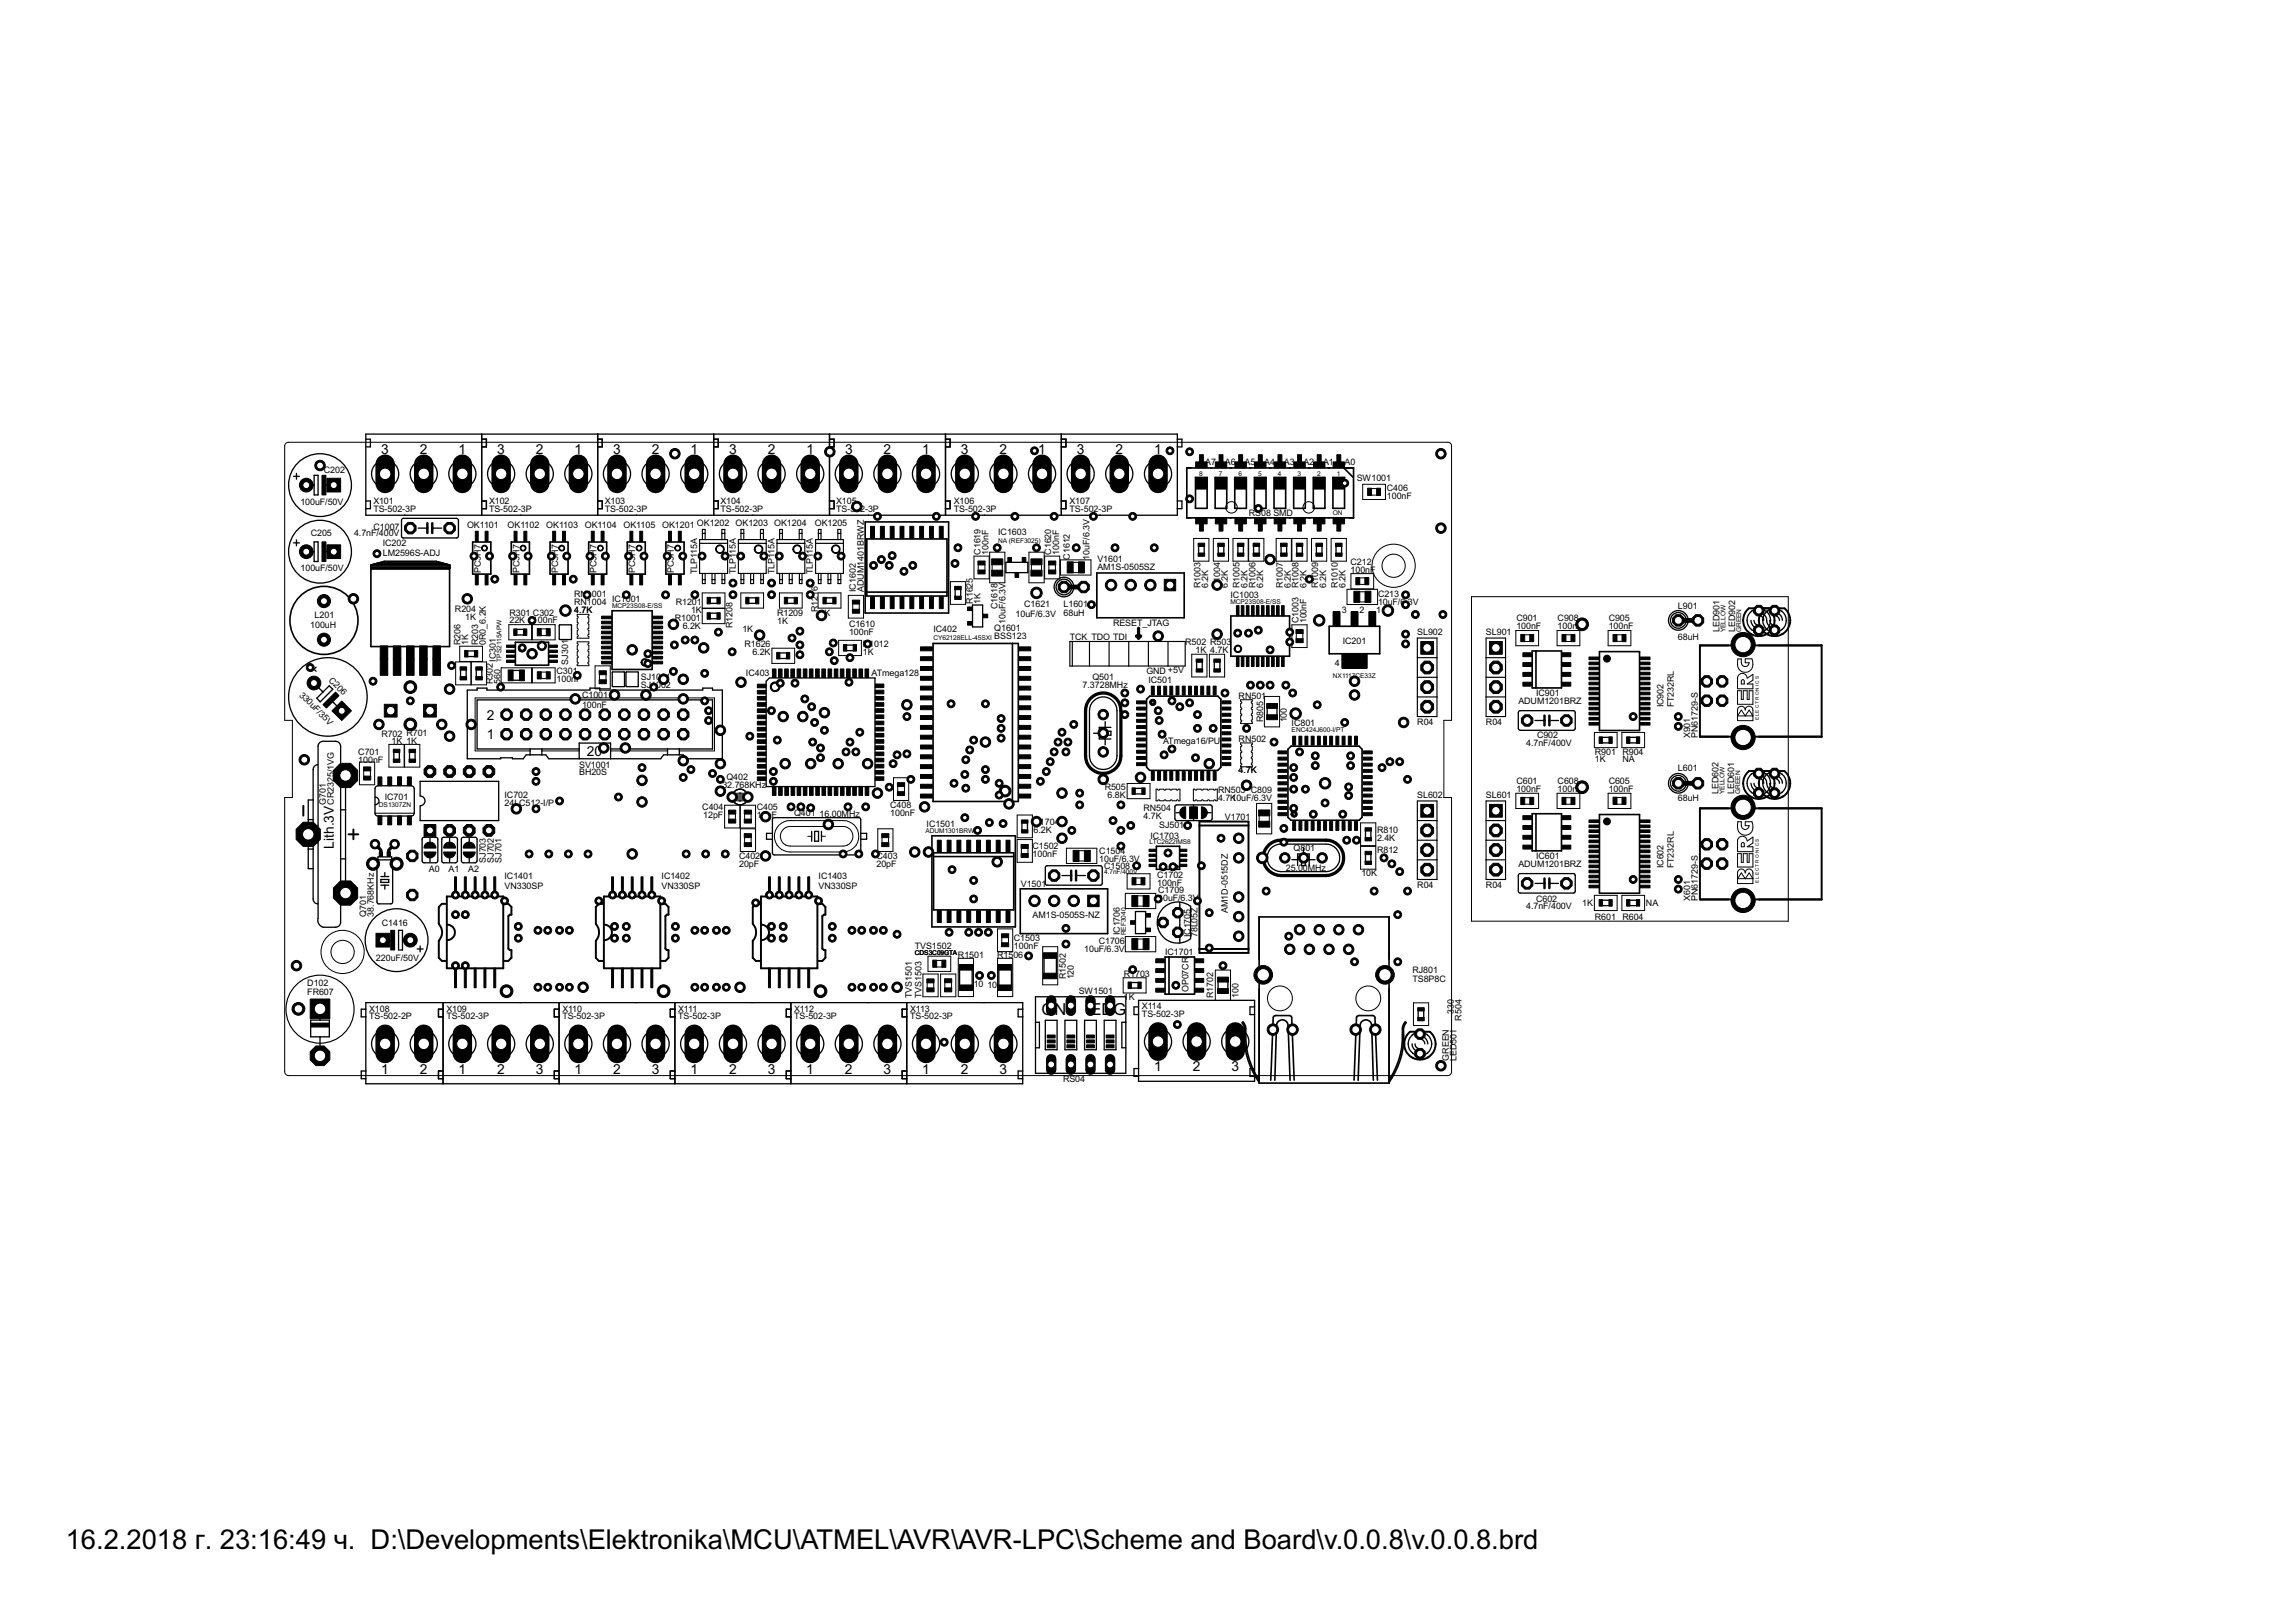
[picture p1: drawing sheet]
<svg xmlns="http://www.w3.org/2000/svg" width="297mm" height="210mm" viewBox="0 0 297 210" stroke-linecap="round" stroke-linejoin="round" font-family="sans-serif">
<defs><g id="words">
<text font-size="4" x="8.5" y="200.4">16.2.2018 г. 23:16:49 ч. D:\Developments\Elektronika\MCU\ATMEL\AVR\AVR-LPC\Scheme and Board\v.0.0.8\v.0.0.8.brd</text>
<g font-size="2.4">
<text x="134.7" y="131.4">ON</text>
<text x="141.1" y="131.4">EDG</text>
<text x="135.7" y="138.1">1</text>
<text x="138" y="138.1">2</text>
<text x="140.6" y="138.1">3</text>
<text x="143.1" y="138.1">4</text>
</g>
<g font-size="2">
<text x="49.3" y="58.7">3</text>
<text x="54.3" y="58.7">2</text>
<text x="59.3" y="58.7">1</text>
<text x="64.3" y="58.7">3</text>
<text x="69.3" y="58.7">2</text>
<text x="74.3" y="58.7">1</text>
<text x="79.3" y="58.7">3</text>
<text x="84.3" y="58.7">2</text>
<text x="89.3" y="58.7">1</text>
<text x="94.3" y="58.7">3</text>
<text x="99.3" y="58.7">2</text>
<text x="104.3" y="58.7">1</text>
<text x="109.3" y="58.7">3</text>
<text x="114.3" y="58.7">2</text>
<text x="119.3" y="58.7">1</text>
<text x="124.3" y="58.7">3</text>
<text x="129.3" y="58.7">2</text>
<text x="134.3" y="58.7">1</text>
<text x="139.3" y="58.7">3</text>
<text x="144.3" y="58.7">2</text>
<text x="149.3" y="58.7">1</text>
<text x="63" y="95.6">1</text>
<text x="63" y="93.1">2</text>
<text x="75.9" y="97.8">20</text>
<text x="43.2" y="109.8" transform="rotate(-90 43.2 109.8)">Lith.3V</text>
<text x="49.3" y="139">1</text>
<text x="54.3" y="139">2</text>
<text x="59.3" y="139">1</text>
<text x="64.3" y="139">2</text>
<text x="69.3" y="139">3</text>
<text x="74.3" y="139">1</text>
<text x="79.3" y="139">2</text>
<text x="84.3" y="139">3</text>
<text x="89.3" y="139">1</text>
<text x="94.3" y="139">2</text>
<text x="99.3" y="139">3</text>
<text x="104.3" y="139">1</text>
<text x="109.3" y="139">2</text>
<text x="114.3" y="139">3</text>
<text x="119.3" y="139">1</text>
<text x="124.3" y="139">2</text>
<text x="129.3" y="139">3</text>
<text x="149.3" y="138.7">1</text>
<text x="154.3" y="138.7">2</text>
<text x="159.3" y="138.7">3</text>
</g>
<g font-size="1.3">
<text x="38.9" y="65.3">100uF/50V</text>
<text x="41.9" y="61.2">C202</text>
<text x="48.3" y="65.3">X101</text>
<text x="63.3" y="65.3">X102</text>
<text x="78.2" y="65.3">X103</text>
<text x="93.2" y="65.3">X104</text>
<text x="108.2" y="65.3">X105</text>
<text x="123.4" y="65.3">X106</text>
<text x="138.4" y="65.3">X107</text>
<text x="155.9" y="60.2">A7</text>
<text x="158.5" y="60.2">A6</text>
<text x="161" y="60.2">A5</text>
<text x="163.6" y="60.2">A4</text>
<text x="166.1" y="60.2">A3</text>
<text x="168.6" y="60.2">A2</text>
<text x="171.2" y="60.2">A1</text>
<text x="174" y="60.2">A0</text>
<text x="175.5" y="62.3">SW1001</text>
<text x="179.4" y="63.5">C406</text>
<text x="179.4" y="64.5">100nF</text>
<text x="40.2" y="69.4">C205</text>
<text x="45.8" y="69.4">4.7nF/400V</text>
<text x="48.3" y="66.3">TS-502-3P</text>
<text x="48.3" y="68.5">C1007</text>
<text x="49.5" y="70.6">IC202</text>
<text x="49.5" y="71.9">LM2596S-ADJ</text>
<text x="60.4" y="68.3">OK1101</text>
<text x="63.3" y="66.3">TS-502-3P</text>
<text x="65.7" y="68.3">OK1102 OK1103 OK1104 OK1105 OK1201 OK1202 OK1203 OK1204</text>
<text x="78.2" y="66.3">TS-502-3P</text>
<text x="93.2" y="66.3">TS-502-3P</text>
<text x="105.4" y="68">OK1205</text>
<text x="108.2" y="66.3">TS-502-3P</text>
<text x="123.4" y="66.3">TS-502-3P</text>
<text x="126.9" y="71.8" transform="rotate(-90 126.9 71.8)">C1619</text>
<text x="127.9" y="71.8" transform="rotate(-90 127.9 71.8)">100nF</text>
<text x="129.1" y="69.2">IC1603</text>
<text x="136" y="71.8" transform="rotate(-90 136 71.8)">C1620</text>
<text x="137" y="71.8" transform="rotate(-90 137 71.8)">100nF</text>
<text x="138.4" y="66.3">TS-502-3P</text>
<text x="161.6" y="66.8">RS08 SMD</text>
<text x="38.9" y="73.9">100uF/50V</text>
<text x="62.2" y="74.1" transform="rotate(-90 62.2 74.1)">PC3H7</text>
<text x="67.2" y="74.1" transform="rotate(-90 67.2 74.1)">PC3H7</text>
<text x="72.2" y="74.1" transform="rotate(-90 72.2 74.1)">PC3H7</text>
<text x="74.3" y="77.2">RN1001</text>
<text x="77.2" y="74.1" transform="rotate(-90 77.2 74.1)">PC3H7</text>
<text x="79.2" y="77.9">IC1001</text>
<text x="82.2" y="74.1" transform="rotate(-90 82.2 74.1)">PC3H7</text>
<text x="87.2" y="74.1" transform="rotate(-90 87.2 74.1)">PC3H7</text>
<text x="90.2" y="74.3" transform="rotate(-90 90.2 74.3)">TLP115A</text>
<text x="95.2" y="74.3" transform="rotate(-90 95.2 74.3)">TLP115A</text>
<text x="100.2" y="74.3" transform="rotate(-90 100.2 74.3)">TLP115A</text>
<text x="105.2" y="74.3" transform="rotate(-90 105.2 74.3)">TLP115A</text>
<text x="110.7" y="76.6" transform="rotate(-90 110.7 76.6)">IC1602</text>
<text x="111.7" y="76.6" transform="rotate(-90 111.7 76.6)">ADUM1401BRWZ</text>
<text x="138.4" y="72.4" transform="rotate(-90 138.4 72.4)">C1612</text>
<text x="140.9" y="72.4" transform="rotate(-90 140.9 72.4)">10uF/6.3V</text>
<text x="142" y="72.7">V1601</text>
<text x="142" y="73.8">AM1S-0505SZ</text>
<text x="155.3" y="76.1" transform="rotate(-90 155.3 76.1)">R1003</text>
<text x="156.3" y="76.1" transform="rotate(-90 156.3 76.1)">6.2K</text>
<text x="157.8" y="76.1" transform="rotate(-90 157.8 76.1)">R1004</text>
<text x="158.9" y="76.1" transform="rotate(-90 158.9 76.1)">6.2K</text>
<text x="159.2" y="77.4">IC1003</text>
<text x="160.4" y="76.1" transform="rotate(-90 160.4 76.1)">R1005</text>
<text x="161.4" y="76.1" transform="rotate(-90 161.4 76.1)">6.2K</text>
<text x="162.4" y="76.1" transform="rotate(-90 162.4 76.1)">R1006</text>
<text x="163.4" y="76.1" transform="rotate(-90 163.4 76.1)">6.2K</text>
<text x="166" y="76.1" transform="rotate(-90 166 76.1)">R1007</text>
<text x="167" y="76.1" transform="rotate(-90 167 76.1)">6.2K</text>
<text x="168" y="76.1" transform="rotate(-90 168 76.1)">R1008</text>
<text x="169" y="76.1" transform="rotate(-90 169 76.1)">6.2K</text>
<text x="170.5" y="76.1" transform="rotate(-90 170.5 76.1)">R1009</text>
<text x="171.5" y="76.1" transform="rotate(-90 171.5 76.1)">6.2K</text>
<text x="173.1" y="76.1" transform="rotate(-90 173.1 76.1)">R1010</text>
<text x="174.1" y="76.1" transform="rotate(-90 174.1 76.1)">6.2K</text>
<text x="174.7" y="73.2">C212</text>
<text x="174.7" y="74.2">100nF</text>
<text x="178.3" y="77.2">C213</text>
<text x="40.1" y="81.3">100uH</text>
<text x="40.7" y="80">L201</text>
<text x="58.9" y="79.2">R204</text>
<text x="59.6" y="83.5" transform="rotate(-90 59.6 83.5)">R206</text>
<text x="60.2" y="80.2">1K</text>
<text x="60.6" y="83.5" transform="rotate(-90 60.6 83.5)">1K</text>
<text x="61.8" y="83.5" transform="rotate(-90 61.8 83.5)">R203</text>
<text x="62.9" y="83.5" transform="rotate(-90 62.9 83.5)">0R0_6.2K</text>
<text x="65.9" y="79.7">R301 C302</text>
<text x="65.9" y="80.7">22K</text>
<text x="69" y="80.7">100nF</text>
<text x="74.3" y="78.3">RN1004</text>
<text x="74.3" y="79.3">4.7K</text>
<text x="87.3" y="80.4">R1001</text>
<text x="87.4" y="78.3">R1201</text>
<text x="88.3" y="81.4">6.2K</text>
<text x="89.4" y="79.3">1K</text>
<text x="94.8" y="81.3" transform="rotate(-90 94.8 81.3)">R1208</text>
<text x="96" y="81.8">1K</text>
<text x="96.3" y="83.8">R1626</text>
<text x="100.5" y="79.7">R1209</text>
<text x="100.5" y="80.8">1K</text>
<text x="105.8" y="79.2" transform="rotate(-90 105.8 79.2)">R1216</text>
<text x="106" y="79.7">1K</text>
<text x="109.8" y="81.2">C1610</text>
<text x="109.8" y="82.2">100nF</text>
<text x="111.6" y="83.7">R1012</text>
<text x="120.8" y="81.8">IC402</text>
<text x="125.8" y="78.1" transform="rotate(-90 125.8 78.1)">R1625</text>
<text x="126.9" y="78.1" transform="rotate(-90 126.9 78.1)">1K</text>
<text x="128.6" y="81.6">Q1601</text>
<text x="128.6" y="82.6">BSS123</text>
<text x="129.1" y="78.8" transform="rotate(-90 129.1 78.8)">C1618</text>
<text x="130.1" y="80.7" transform="rotate(-90 130.1 80.7)">10uF/6.3V</text>
<text x="131.4" y="79.8">10uF/6.3V</text>
<text x="132.5" y="78.6">C1621</text>
<text x="137.6" y="78.5">L1601</text>
<text x="137.6" y="79.7">68uH</text>
<text x="138.4" y="82.8">TCK TDO TDI</text>
<text x="144" y="81.1">RESET_JTAG</text>
<text x="153.3" y="83.5">R502 R503</text>
<text x="168" y="80.7" transform="rotate(-90 168 80.7)">C1003</text>
<text x="169" y="80.7" transform="rotate(-90 169 80.7)">100nF</text>
<text x="173.6" y="79.3">3</text>
<text x="173.7" y="83.3">IC201</text>
<text x="175.9" y="79.3">2</text>
<text x="178" y="79.3">1</text>
<text x="178.3" y="78.3">10uF/6.3V</text>
<text x="183.4" y="82.2">SL902</text>
<text x="192.2" y="82.2">SL901</text>
<text x="196.2" y="80.4">C901</text>
<text x="196.2" y="81.4">100nF</text>
<text x="201.5" y="80.4">C908</text>
<text x="201.5" y="81.4">100nF</text>
<text x="208.1" y="80.4">C905</text>
<text x="208.1" y="81.4">100nF</text>
<text x="217.1" y="78.8">L901</text>
<text x="217.1" y="82.8">68uH</text>
<text x="222.5" y="81.8" transform="rotate(-90 222.5 81.8)">LED901</text>
<text x="224.5" y="81.8" transform="rotate(-90 224.5 81.8)">LED902</text>
<text x="42.5" y="88.1" transform="rotate(45 42.5 88.1)">C206</text>
<text x="63.7" y="88.5" transform="rotate(-90 63.7 88.5)">R302</text>
<text x="64.2" y="85.6" transform="rotate(-90 64.2 85.6)">IC301</text>
<text x="64.8" y="88.5" transform="rotate(-90 64.8 88.5)">560</text>
<text x="72" y="87.3">C301</text>
<text x="72" y="88.3">100nF</text>
<text x="73.5" y="86" transform="rotate(-90 73.5 86)">SJ301</text>
<text x="82.9" y="88">SJ1001</text>
<text x="82.9" y="89">SJ1002</text>
<text x="96.5" y="87.5">IC403</text>
<text x="97.3" y="84.8">6.2K</text>
<text x="111.6" y="84.7">1K</text>
<text x="112.8" y="87.5">ATmega128</text>
<text x="140.1" y="89">7.3728MHz</text>
<text x="141.3" y="88">Q501</text>
<text x="148.3" y="87.2">GND +5V</text>
<text x="148.6" y="88.4">IC501</text>
<text x="154.7" y="84.5">1K 4.7K</text>
<text x="172.7" y="86.2">4</text>
<text x="38.7" y="90" transform="rotate(45 38.7 90)">3</text>
<text x="39.6" y="90.9" transform="rotate(45 39.6 90.9)">0uF/35V</text>
<text x="49.3" y="95.3">R702 R701</text>
<text x="75.3" y="90.3">C1001</text>
<text x="75.3" y="91.6">100nF</text>
<text x="160.2" y="90.4">RN501</text>
<text x="163.4" y="93.5" transform="rotate(-90 163.4 93.5)">R805</text>
<text x="166.5" y="93.5" transform="rotate(-90 166.5 93.5)">100</text>
<text x="167.1" y="94">IC801</text>
<text x="183.4" y="93.9">R04</text>
<text x="192.2" y="93.9">R04</text>
<text x="196.4" y="91.1">ADUM1201BRZ</text>
<text x="198.7" y="90.1">IC901</text>
<text x="198.8" y="95.5">C902</text>
<text x="215.2" y="91.6" transform="rotate(-90 215.2 91.6)">IC902</text>
<text x="216.5" y="91.6" transform="rotate(-90 216.5 91.6)">FT232RL</text>
<text x="218.7" y="95.5" transform="rotate(-90 218.7 95.5)">X901</text>
<text x="219.7" y="95.5" transform="rotate(-90 219.7 95.5)">PN61729-S</text>
<text x="46.4" y="97.7">C701</text>
<text x="46.4" y="98.7">100nF</text>
<text x="50.7" y="96.3">1K 1K</text>
<text x="74.9" y="99.3">SV1001</text>
<text x="74.9" y="100.3">BH20S</text>
<text x="93.5" y="102">32.768KHz</text>
<text x="94" y="101">Q402</text>
<text x="150.5" y="96.3">ATmega16/PU</text>
<text x="160.2" y="96">RN502</text>
<text x="160.2" y="100.1">4.7K</text>
<text x="196.2" y="101.5">C601</text>
<text x="197.5" y="96.5">4.7nF/400V</text>
<text x="201.5" y="101.5">C608</text>
<text x="206.3" y="97.7">R901 R904</text>
<text x="206.3" y="98.6">1K</text>
<text x="208.1" y="101.5">C605</text>
<text x="209.9" y="98.6">NA</text>
<text x="217.1" y="99.8">L601</text>
<text x="42.2" y="104.2" transform="rotate(-90 42.2 104.2)">G701</text>
<text x="43.2" y="104.2" transform="rotate(-90 43.2 104.2)">CR2325/1VG</text>
<text x="49.8" y="103.5">IC701</text>
<text x="65.3" y="103.2">IC702</text>
<text x="65.3" y="104.3">24LC512-I/P</text>
<text x="90.9" y="104.8">C404</text>
<text x="91" y="105.8">12pF</text>
<text x="97.9" y="104.8">C405</text>
<text x="97.9" y="105.8">12pF</text>
<text x="102.7" y="105.6">Q401</text>
<text x="106" y="105.7">16.00MHz</text>
<text x="115.2" y="104.5">C408</text>
<text x="115.2" y="105.6">100nF</text>
<text x="119.9" y="107">IC1501</text>
<text x="133.7" y="106.8">R1704</text>
<text x="133.7" y="107.8">6.2K</text>
<text x="142.9" y="102.3">R505</text>
<text x="143.3" y="103.3">6.8K</text>
<text x="147.9" y="104.9">RN504</text>
<text x="147.9" y="105.9">4.7K</text>
<text x="150" y="107.2">SJ501</text>
<text x="157.6" y="102.6">RN503 C809</text>
<text x="157.6" y="103.6">4.7K</text>
<text x="158.5" y="106.1">V1701</text>
<text x="159.3" y="103.7">10uF/6.3V</text>
<text x="178.2" y="107.8">R810</text>
<text x="183.4" y="103.3">SL602</text>
<text x="192.2" y="103.3">SL601</text>
<text x="196.2" y="102.5">100nF</text>
<text x="201.5" y="102.5">100nF</text>
<text x="208.1" y="102.5">100nF</text>
<text x="217.1" y="103.6">68uH</text>
<text x="222.3" y="102.8" transform="rotate(-90 222.3 102.8)">LED602</text>
<text x="224.4" y="102.8" transform="rotate(-90 224.4 102.8)">LED601</text>
<text x="55.5" y="112.8">A0</text>
<text x="58" y="112.8">A1</text>
<text x="60.6" y="112.8">A2</text>
<text x="62.9" y="111.6" transform="rotate(-90 62.9 111.6)">SJ703</text>
<text x="63.9" y="111.6" transform="rotate(-90 63.9 111.6)">SJ702</text>
<text x="64.9" y="111.6" transform="rotate(-90 64.9 111.6)">SJ701</text>
<text x="65.3" y="113.8">IC1401</text>
<text x="85.6" y="113.8">IC1402</text>
<text x="95.6" y="111.1">C402</text>
<text x="95.6" y="112.2">20pF</text>
<text x="105.9" y="113.8">IC1403</text>
<text x="113.4" y="111.1">C403</text>
<text x="113.4" y="112.2">20pF</text>
<text x="133.6" y="109.9">C1502</text>
<text x="133.6" y="110.9">100nF</text>
<text x="142.2" y="110.5">C1504</text>
<text x="142.2" y="111.5">10uF/6.3V</text>
<text x="142.9" y="112.4">C1508</text>
<text x="148.8" y="108.5">IC1703</text>
<text x="149.7" y="113.7">C1702</text>
<text x="166.3" y="112.7">25.00MHz</text>
<text x="167.4" y="110.1">Q801</text>
<text x="176.1" y="113.4">10K</text>
<text x="178.2" y="110.4">R812</text>
<text x="178.2" y="108.9">2.4K</text>
<text x="196.4" y="112.2">ADUM1201BRZ</text>
<text x="198.7" y="111.1">IC601</text>
<text x="215.2" y="112.4" transform="rotate(-90 215.2 112.4)">IC602</text>
<text x="216.5" y="112.4" transform="rotate(-90 216.5 112.4)">FT232RL</text>
<text x="47.4" y="118.6" transform="rotate(-90 47.4 118.6)">Q701</text>
<text x="48.4" y="118.6" transform="rotate(-90 48.4 118.6)">38.768KHz</text>
<text x="49.4" y="119.9">C1416</text>
<text x="65.3" y="115.1">VN330SP</text>
<text x="85.6" y="115.1">VN330SP</text>
<text x="105.9" y="115.1">VN330SP</text>
<text x="132.1" y="114.8">V1501</text>
<text x="133.6" y="118.8">AM1S-0505S-NZ</text>
<text x="149.7" y="114.7">100nF</text>
<text x="149.8" y="115.6">C1709</text>
<text x="149.8" y="116.6">10uF/6.3V</text>
<text x="158.9" y="118.1" transform="rotate(-90 158.9 118.1)">AM1D-0515DZ</text>
<text x="183.4" y="114.9">R04</text>
<text x="192.2" y="114.9">R04</text>
<text x="197.5" y="117.6">4.7nF/400V</text>
<text x="198.7" y="116.7">C602</text>
<text x="204.7" y="117.3">1K</text>
<text x="206.3" y="119">R601 R604</text>
<text x="212.9" y="117.2">NA</text>
<text x="218.7" y="116.6" transform="rotate(-90 218.7 116.6)">X601</text>
<text x="219.7" y="116.6" transform="rotate(-90 219.7 116.6)">PN61729-S</text>
<text x="48.6" y="124.3">220uF/50V</text>
<text x="118.3" y="122.8">TVS1502</text>
<text x="123.9" y="124">R1501</text>
<text x="129" y="124">R1506</text>
<text x="131.2" y="121.8">C1503</text>
<text x="131.2" y="122.8">100nF</text>
<text x="140.3" y="123.2">10uF/6.3V</text>
<text x="142.2" y="122.2">C1706</text>
<text x="144.9" y="121" transform="rotate(-90 144.9 121)">IC1706</text>
<text x="150.7" y="123.6">IC1701</text>
<text x="154" y="121.3" transform="rotate(-90 154 121.3)">IC1705</text>
<text x="154.9" y="121.3" transform="rotate(-90 154.9 121.3)">78L05Z</text>
<text x="182.7" y="125.9">RJ801</text>
<text x="39.8" y="127.6">D102</text>
<text x="39.8" y="128.7">FR607</text>
<text x="47.8" y="130.9">X108</text>
<text x="47.8" y="131.9">TS-502-2P</text>
<text x="57.8" y="130.9">X109</text>
<text x="57.8" y="131.9">TS-502-3P</text>
<text x="72.8" y="130.9">X110</text>
<text x="72.8" y="131.9">TS-502-3P</text>
<text x="87.7" y="130.9">X111</text>
<text x="87.7" y="131.9">TS-502-3P</text>
<text x="102.7" y="130.9">X112</text>
<text x="102.7" y="131.9">TS-502-3P</text>
<text x="117.7" y="130.9">X113</text>
<text x="117.7" y="131.9">TS-502-3P</text>
<text x="118" y="129.2" transform="rotate(-90 118 129.2)">TVS1501</text>
<text x="119.2" y="129.2" transform="rotate(-90 119.2 129.2)">TVS1503</text>
<text x="126" y="127.8">10</text>
<text x="127.7" y="127.8">10</text>
<text x="137.9" y="126.8" transform="rotate(-90 137.9 126.8)">R1502</text>
<text x="138.9" y="126.8" transform="rotate(-90 138.9 126.8)">120</text>
<text x="139.6" y="128.6">SW1501</text>
<text x="145.4" y="126.4">R1703</text>
<text x="145.4" y="129.4">1</text>
<text x="146" y="129.4">K</text>
<text x="147.7" y="130.6">X114</text>
<text x="147.7" y="131.6">TS-502-3P</text>
<text x="153.8" y="128.4" transform="rotate(-90 153.8 128.4)">OP07CR</text>
<text x="156.9" y="129.2" transform="rotate(-90 156.9 129.2)">R1702</text>
<text x="160.2" y="129.2" transform="rotate(-90 160.2 129.2)">100</text>
<text x="182.7" y="127">TS8P8C</text>
<text x="188.1" y="131.3" transform="rotate(-90 188.1 131.3)">330</text>
<text x="187.4" y="137.3" transform="rotate(-90 187.4 137.3)">GREEN</text>
<text x="188.4" y="137.3" transform="rotate(-90 188.4 137.3)">LED501</text>
<text x="189.1" y="132.1" transform="rotate(-90 189.1 132.1)">R504</text>
<text x="137.5" y="140">RS04</text>
</g>
<g font-size="1">
<text x="155.2" y="61.6">8</text>
<text x="157.7" y="61.6">7</text>
<text x="160.2" y="61.6">6</text>
<text x="162.8" y="61.6">5</text>
<text x="165.3" y="61.6">4</text>
<text x="167.9" y="61.6">3</text>
<text x="170.4" y="61.6">2</text>
<text x="172.9" y="61.6">1</text>
<text x="129.1" y="70.3">NA (REF3025)</text>
<text x="172.4" y="66.7">ON</text>
<text x="79.2" y="78.7">MCP23S08-E/SS</text>
<text x="120.8" y="82.8">CY62128ELL-45SXI</text>
<text x="159.2" y="78.2">MCP23S08-E/SS</text>
<text x="223.2" y="81.8" transform="rotate(-90 223.2 81.8)">YELLOW</text>
<text x="225.3" y="81.8" transform="rotate(-90 225.3 81.8)">GREEN</text>
<text x="64.9" y="85.6" transform="rotate(-90 64.9 85.6)">TPS2115APW</text>
<text x="172.4" y="87.7">NX1117CE33Z</text>
<text x="167.1" y="94.8">ENC424J600-I/PT</text>
<text x="49" y="104.4">DS1307ZN</text>
<text x="119.7" y="107.8">ADUM1301BRW</text>
<text x="223.1" y="102.8" transform="rotate(-90 223.1 102.8)">YELLOW</text>
<text x="225.1" y="102.8" transform="rotate(-90 225.1 102.8)">GREEN</text>
<text x="142.9" y="113">4.7nF/400V</text>
<text x="148.7" y="109.3">LTC2622IMS8</text>
<text x="118.3" y="123.6">CDS3C09GTA</text>
<text x="145.6" y="121" transform="rotate(-90 145.6 121)">REF3040</text>
</g>
<g font-size=".7">
<text x="227.6" y="93.2" transform="rotate(-90 227.6 93.2)">E L E C T R O N I C S</text>
<text x="227.6" y="114.3" transform="rotate(-90 227.6 114.3)">E L E C T R O N I C S</text>
</g>
</g></defs>
<g fill="#000" stroke="#000" stroke-width=".13">
<path d="M74.7 79.5v.2zM74.7 79.5h1.5zM76.2 79.5v.2zM76.2 80v.5zM90.8 76.7h3zM90.8 76.7v2zM90.8 78.7h3zM93.8 76.7v2zM93.8 78.7v2zM95.8 76.7h3zM95.8 76.7v2zM98.8 76.7v2z"/>
<path d="M95.8 78.7h3zM100.8 76.7h3zM100.8 76.7v2zM103.8 76.7v2zM100.8 78.7h3zM105.8 76.7h3zM105.8 76.7v2zM108.8 76.7v2zM105.8 78.7h3zM109.7 77v3zM109.7 77h2zM110.3 78.1v.8z"/>
<path d="M111.2 78.1v.8zM111.7 77v3zM109.7 80h2zM123 75.3v2.9zM123 75.3h1.9zM124.9 75.3v2.9zM123 78.2h1.9zM126 72v2.9zM126 72h2zM126.6 73.1v.7zM127.4 73.1v.7zM128 72v2.9z"/>
<path d="M126 74.9h2zM128 71.5v3.9zM128 71.5h2zM128.4 73.1v.7zM129.7 73v.8zM130 71.5v3.9zM128 75.4h2zM133.1 71.5v3.9zM133.1 71.5h2zM133.4 73.1v.7zM134.7 73v.8zM135.1 71.5v3.9z"/>
<path d="M133.1 75.4h2zM135.1 72v2.9zM135.1 72h2zM135.7 73.1v.7zM136.5 73.1v.7zM137.1 72v2.9zM135.1 74.9h2zM137.2 72.5h3.9zM137.2 72.5v1.9zM138.8 72.8h.8zM138.8 74.1h.8zM137.2 74.4h3.9z"/>
<path d="M141.1 72.5v1.9zM154.4 69.7v2.9zM154.4 69.7h2zM156.4 69.7v2.9zM154.4 72.6h2zM157 69.7v2.9zM157 69.7h1.9zM158.9 69.7v2.9zM157 72.6h1.9zM159.5 69.7v2.9zM159.5 69.7h2zM161.5 69.7v2.9z"/>
<path d="M159.5 72.6h2zM161.5 69.7h2zM163.5 69.7v2.9zM161.5 72.6h2zM165.1 69.7v2.9zM165.1 69.7h2zM167.1 69.7v2.9zM165.1 72.6h2zM167.1 69.7h2zM169.1 69.7v2.9zM167.1 72.6h2zM169.7 69.7v2.9z"/>
<path d="M169.7 69.7h1.9zM171.6 69.7v2.9zM169.7 72.6h1.9zM172.2 69.7v2.9zM172.2 69.7h2zM174.2 69.7v2.9zM172.2 72.6h2zM174.3 76.3h3.9zM174.3 76.3v1.9zM174.8 74.2h2.9zM174.8 74.2v2zM175.9 76.6h.7z"/>
<path d="M175.9 77.9h.7zM175.9 74.8h.7zM175.9 75.6h.7zM176.3 62.7h2.9zM176.3 62.7v1.9zM177.4 63.2h.7zM177.4 64.1h.7zM177.7 74.2v2zM174.8 76.2h2.9zM174.3 78.2h3.9zM178.2 76.3v1.9zM179.2 62.7v1.9z"/>
<path d="M176.3 64.6h2.9zM46.5 98.6h2zM48.5 98.6v3zM50.3 96.3v3zM50.3 96.3h2zM52.3 96.3v3zM50.3 99.3h2zM52.3 96.3h2zM54.3 96.3v3zM52.3 99.3h2zM58.9 85.7v2.9zM58.9 85.7h2z"/>
<path d="M59.5 83.6h2.9zM59.5 83.6v2zM60.9 85.7v2.9zM58.9 88.6h2zM61 85.7v2.9zM61 85.7h1.9zM61.5 90.3v6.9zM61.5 97.2h7.1zM62.4 83.6v2zM59.5 85.6h2.9zM62.9 85.7v2.9zM61 88.6h1.9z"/>
<path d="M64.8 86.4h4zM64.8 86.4v2zM65.8 80.8v2zM65.8 80.8h3zM68.8 86.4v2zM64.8 88.4h4zM65.8 82.8h3zM68.8 80.8v2zM68.9 86.4v2zM68.9 86.4h2.9zM68.9 80.8v2zM68.9 80.8h2.9z"/>
<path d="M70.1 97.2h4.8zM70 87.8h.7zM70 87h.7zM70 82.3h.7zM70 81.4h.7zM68.9 88.4h2.9zM71.8 86.4v2zM68.9 82.8h2.9zM71.8 80.8v2zM74.7 82.4v.2zM74.7 81.6v.5zM74.7 80.8v.5z"/>
<path d="M74.7 80v.5zM74.7 86v.1zM74.7 85.2v.5zM74.7 84.3v.6zM74.7 83.6v.5zM74.7 83.1v.2zM74.7 83.1h1.5zM76.2 80.8v.5zM76.2 81.6v.5zM76.2 82.4v.2zM74.7 82.6h1.5zM76.2 83.1v.1z"/>
<path d="M76.2 83.5v.6zM76.2 84.3v.6zM76.2 85.1v.6zM76.2 85.9v.2zM74.7 86.1h1.5zM77 86.2v2.9zM77 86.2h2zM77.6 87.3v.7zM78.4 87.3v.7zM79 86.2v2.9zM77 89.1h2zM79 97.2h7.4z"/>
<path d="M87.9 97.2h4.5zM90.8 78.7v2zM92.4 90.3v6.9zM61.5 90.3h30.9zM90.8 80.7h3zM99.9 83.9v2zM99.9 83.9h2.9zM99.9 85.9h2.9zM102.8 83.9v2zM108.5 82.9h2.9zM108.5 82.9v1.9zM111.4 82.9v1.9z"/>
<path d="M108.5 84.8h2.9zM154.2 84.7v2.9zM154.2 84.7h1.9zM156.1 84.7v2.9zM154.2 87.6h1.9zM156.5 84.7v2.9zM156.5 84.7h1.9zM158.4 84.7v2.9zM156.5 87.6h1.9zM160.5 99v.2zM160.5 98.2v.6zM160.5 97.4v.6z"/>
<path d="M160.5 96.6v.6zM160.5 96.1v.3zM160.5 96.1h1.5zM160.5 93.5v.1zM160.5 92.6v.6zM160.5 91.8v.6zM160.5 91v.6zM160.5 90.6v.2zM160.5 90.6h1.5zM162 96.1v.2zM162 96.6v.5zM162 97.4v.5z"/>
<path d="M162 98.2v.5zM162 99v.2zM160.5 99.2h1.5zM162 90.6v.1zM162 91v.5zM162 91.8v.6zM162 92.6v.6zM162 93.4v.2zM160.5 93.6h1.5zM163.6 90.1v4zM163.6 90.1h1.9zM165.5 90.1v4z"/>
<path d="M163.6 94.1h1.9zM167.1 80.9v2.9zM167.1 80.9h2zM167.7 82v.7zM168.6 82v.7zM169.1 80.9v2.9zM167.1 83.8h2zM196.1 81.6v2zM196.1 81.6h3zM197.2 83h.7zM197.2 82.1h.7zM196.1 83.6h3z"/>
<path d="M199.1 81.6v2zM201.4 81.6v2zM201.4 81.6h3zM202.6 83h.7zM202.6 82.1h.7zM201.4 83.6h3zM204.4 81.6v2zM206.3 94.8h2.9zM206.3 94.8v2zM208 81.6h3zM208 81.6v2zM209.2 82.1h.7z"/>
<path d="M209.2 83h.7zM209.2 94.8v2zM206.3 96.8h2.9zM209.8 94.8h3zM209.8 94.8v2zM211 81.6v2zM208 83.6h3zM212.8 94.8v2zM209.8 96.8h3zM224.8 93.3h2zM224.8 92.6v.7zM225.3 91.9l-.5 .7z"/>
<path d="M224.8 91.9v.7zM224.8 91.1h2zM224.8 89.4v1.7zM224.8 89.1h2zM224.8 87.8v1.3zM225.3 91.9l.5 .7zM225.3 89.4v1.1zM224.8 89.4h.5zM225.3 88.5h.4zM225.3 88.1v.4zM224.8 85.3h.5zM225.5 89.4v1.1z"/>
<path d="M225.3 90.5h.2zM225.7 88.1v.4zM224.8 92.6h1zM226.3 91.9l-.5 .7zM225.8 85.3v.5zM225.8 85.8h.5zM225.8 85.3h.9zM226 89.4v1.1zM225.5 89.4h.5zM226 88.5l.8-.5zM226.3 91.9l.5 .7zM226.3 89.4v1.1z"/>
<path d="M226 90.5h.3zM226.8 92.6v.7zM225.8 92.6h1zM226.8 91.9v.7zM226.8 89.4v1.7zM226.3 89.4h.5zM226.8 88.5v.6zM226 88.5h.8zM226.8 87.3v.7zM226 87.8l.8-.5zM46.5 98.6v3zM47.1 99.7v.8z"/>
<path d="M47.9 99.7v.8zM46.5 101.6h2zM48.5 105.2h5.1zM93.7 104.2v2.9zM93.7 104.2h2zM94.3 105.3v.7zM95.1 105.3v.7zM95.7 104.2v2.9zM93.7 107.1h2zM95.8 107.3v2.9zM95.8 107.3h1.9zM95.8 104.2v2.9z"/>
<path d="M95.8 104.2h1.9zM96.3 108.4v.7zM96.3 105.3v.7zM97.2 108.4v.7zM97.2 105.3v.7zM97.7 107.3v2.9zM95.8 110.2h1.9zM97.7 104.2v2.9zM95.8 107.1h1.9zM102.2 107h6.9zM102.2 106.2h6.9zM104.5 108.2h.5z"/>
<path d="M106.3 108.2h.5zM102.2 109.5h6.9zM102.2 110.3h6.9zM113.6 107.3v2.9zM113.6 107.3h1.9zM114.1 108.4v.7zM115 108.4v.7zM115.5 107.3v2.9zM113.6 110.2h1.9zM115.6 100.6v3zM115.6 100.6h2zM116.1 101.8v.7z"/>
<path d="M117 101.8v.7zM117.6 100.6v3zM115.6 103.6h2zM131.6 108.6v3zM131.6 108.6h2zM131.6 105.5v2.9zM131.6 105.5h2zM132.1 109.8v.7zM133 109.8v.7zM133.6 108.6v3zM131.6 111.6h2zM133.6 105.5v2.9z"/>
<path d="M131.6 108.4h2zM138 109.8h3.9zM138 109.8v1.9zM139.6 110.1h.7zM139.6 111.4h.7zM138 111.7h3.9zM141.9 109.8v1.9zM145.6 115.6h3.9zM145.6 115.6v2zM145.8 101.4v2zM145.8 101.4h3zM145.8 113.1h3z"/>
<path d="M145.8 113.1v1.9zM146.9 113.6h.8zM146.9 114.5h.8zM147.2 115.9h.7zM147.2 117.3h.7zM145.8 103.4h3zM148.8 101.4v2zM148.8 113.1v1.9zM145.8 115h3zM145.6 117.6h3.9zM149.5 115.6v2zM149.6 102.1v1.5z"/>
<path d="M149.6 102.1h.2zM149.6 103.6h.2zM150 102.1h.6zM150.1 103.6h.5zM150.8 102.1h.6zM150.9 103.6h.5zM151.6 102.1h.6zM151.7 103.6h.5zM152.4 102.1h.3zM152.5 103.6h.2zM152.7 102.1v1.5zM154.4 102.1v1.5z"/>
<path d="M154.4 102.1h.2zM154.4 103.6h.2zM154.9 102.1h.5zM154.9 103.6h.5zM155.7 102.1h.5zM155.7 103.6h.5zM156.5 102.1h.5zM156.5 103.6h.5zM157.2 102.1h.3zM157.3 103.6h.2zM157.5 102.1v1.5zM162.6 104v3.9z"/>
<path d="M162.6 104h1.9zM162.9 105.6v.7zM164.2 105.6v.7zM164.5 104v3.9zM162.6 107.9h1.9zM176 106.5v2.9zM176 106.5h2zM176 109.5v3zM176 109.5h2zM178 106.5v2.9zM176 109.4h2zM178 109.5v3z"/>
<path d="M176 112.5h2zM196.1 102.7v1.9zM196.1 102.7h3zM197.2 104.1h.7zM197.2 103.2h.7zM196.1 104.6h3zM199.1 102.7v1.9zM201.4 102.7v1.9zM201.4 102.7h3zM202.6 104.1h.7zM202.6 103.2h.7zM201.4 104.6h3z"/>
<path d="M204.4 102.7v1.9zM206.3 115.9h2.9zM206.3 115.9v1.9zM208 102.7h3zM208 102.7v1.9zM209.2 103.2h.7zM209.2 104.1h.7zM209.2 115.9v1.9zM206.3 117.8h2.9zM209.8 115.9h3zM209.8 115.9v1.9zM211 102.7v1.9z"/>
<path d="M208 104.6h3zM212.8 115.9v1.9zM209.8 117.8h3zM224.8 114.3h2zM224.8 113.7v.6zM225.3 113l-.5 .7zM224.8 113v.7zM224.8 112.2h2zM224.8 110.5v1.7zM224.8 110.2h2zM224.8 108.8v1.4zM225.3 113l.5 .7z"/>
<path d="M225.3 110.5v1.1zM224.8 110.5h.5zM225.3 109.6h.4zM225.3 109.2v.4zM224.8 106.3h.5zM225.5 110.5v1.1zM225.3 111.6h.2zM225.7 109.2v.4zM224.8 113.7h1zM226.3 113l-.5 .7zM225.8 106.3v.5zM225.8 106.8h.5z"/>
<path d="M225.8 106.3h.9zM226 110.5v1.1zM225.5 110.5h.5zM226 109.6l.8-.5zM226.3 113l.5 .7zM226.3 110.5v1.1zM226 111.6h.3zM226.8 113.7v.6zM225.8 113.7h1zM226.8 113v.7zM226.8 110.5v1.7zM226.3 110.5h.5z"/>
<path d="M226.8 109.6v.6zM226 109.6h.8zM226.8 108.3v.8zM226 108.8l.8-.5zM119.4 126v3zM119.4 126h2zM120 127.1v.8zM120.1 123.7h2.9zM120.1 123.7v2zM120.8 127.1v.8zM121.2 124.3h.7zM121.2 125.1h.7z"/>
<path d="M121.4 126v3zM119.4 129h2zM121.7 126v3zM121.7 126h2zM122.2 127.1v.8zM123 123.7v2zM120.1 125.7h2.9zM123.1 127.1v.8zM123.7 126v3zM121.7 129h2zM124 124v5zM124 124h1.9z"/>
<path d="M125.9 124v5zM124 129h1.9zM129.1 124v5zM129.1 124h1.9zM129.1 120.2v2.9zM129.1 120.2h1.9zM129.6 121.3v.7zM130.5 121.3v.7zM131 124v5zM129.1 129h1.9zM131 120.2v2.9zM129.1 123.1h1.9z"/>
<path d="M134.9 122.5v4.9zM134.9 122.5h1.9zM136.8 122.5v4.9zM134.9 127.4h1.9zM145.3 126.5h3zM145.3 126.5v2zM145.6 121.2h3.9zM145.6 121.2v2zM147.2 121.5h.7zM147.2 122.9h.7zM148.3 126.5v2zM145.3 128.5h3z"/>
<path d="M145.6 123.2h3.9zM149.5 121.2v2zM157.2 125.5v4zM157.2 125.5h2zM159.2 125.5v4zM157.2 129.5h2zM182.9 129.8v2.9zM182.9 129.8h1.9zM184.8 129.8v2.9zM182.9 132.7h1.9z"/>
<path d="M62.5 70.6a.39 .39 0 0 1 .5 .2 .39 .39 0 0 1-.2 .5 .39 .39 0 0 1-.5-.4h.1a.29 .29 0 0 1 .4-.2 .29 .29 0 0 1 .1 .5 .29 .29 0 0 1-.5-.1v-.2h-.1z" fill-rule="evenodd"/>
<path d="M67.5 70.6a.39 .39 0 0 1 .5 .2 .39 .39 0 0 1-.2 .5 .39 .39 0 0 1-.5-.4h.1a.29 .29 0 0 1 .4-.2 .29 .29 0 0 1 .1 .5 .29 .29 0 0 1-.5-.1v-.2h-.1z" fill-rule="evenodd"/>
<path d="M72.5 70.6a.39 .39 0 0 1 .5 .2 .39 .39 0 0 1-.3 .5 .39 .39 0 0 1-.4-.4h.1a.29 .29 0 0 1 .4-.2 .29 .29 0 0 1 .1 .4 .29 .29 0 0 1-.5 0v-.2h-.1z" fill-rule="evenodd"/>
<path d="M77.4 70.6a.38 .38 0 0 1 .6 .1 .38 .38 0 0 1-.2 .6 .38 .38 0 0 1-.5-.4h.1a.29 .29 0 0 1 .4-.2 .29 .29 0 0 1 .1 .4 .29 .29 0 0 1-.5 0l-.1-.2z" fill-rule="evenodd"/>
<path d="M82.5 70.6a.39 .39 0 0 1 .5 .2 .39 .39 0 0 1-.2 .5 .39 .39 0 0 1-.5-.4h.1a.29 .29 0 0 1 .4-.2 .29 .29 0 0 1 .1 .4 .29 .29 0 0 1-.5 0l-.1-.2z" fill-rule="evenodd"/>
<path d="M87.5 70.6a.39 .39 0 0 1 .5 .2 .39 .39 0 0 1-.2 .5 .39 .39 0 0 1-.5-.4h.1a.29 .29 0 0 1 .4-.2 .29 .29 0 0 1 .1 .5 .29 .29 0 0 1-.5-.1v-.2h-.1z" fill-rule="evenodd"/>
<path d="M92.8 70.7a.56 .56 0 0 1 .8 .1 .56 .56 0 0 1-.3 .8 .56 .56 0 0 1-.7-.5h.1a.46 .46 0 0 1 .7-.4 .46 .46 0 0 1 .1 .8 .46 .46 0 0 1-.8-.3v-.1h-.1z" fill-rule="evenodd"/>
<path d="M97.7 70.7a.56 .56 0 0 1 .9 .1 .56 .56 0 0 1-.3 .8 .56 .56 0 0 1-.7-.5h.1a.46 .46 0 0 1 .7-.4 .46 .46 0 0 1 0 .8 .46 .46 0 0 1-.7-.3v-.1h-.1z" fill-rule="evenodd"/>
<path d="M102.7 70.7a.56 .56 0 0 1 .9 .1 .56 .56 0 0 1-.3 .8 .56 .56 0 0 1-.7-.5h.1a.45 .45 0 0 1 .6-.5 .45 .45 0 0 1 .2 .8 .45 .45 0 0 1-.8-.2v-.1h-.1z" fill-rule="evenodd"/>
<path d="M107.7 70.7a.56 .56 0 0 1 .9 .1 .56 .56 0 0 1-.3 .8 .56 .56 0 0 1-.7-.5h.1a.46 .46 0 0 1 .6-.5 .46 .46 0 0 1 .2 .8 .46 .46 0 0 1-.8-.2v-.1h-.1z" fill-rule="evenodd"/>
<path d="M67.1 83.8a.43 .43 0 0 1 .7-.2 .43 .43 0 0 1-.1 .7 .43 .43 0 0 1-.6-.4h.2a.23 .23 0 0 1 .3-.2 .23 .23 0 0 1 .1 .4 .23 .23 0 0 1-.4 0v-.2h-.2z" fill-rule="evenodd"/>
<path d="M83.1 85.3a.49 .49 0 0 1 .8 .2 .49 .49 0 0 1-.4 .7 .49 .49 0 0 1-.6-.5h.2a.36 .36 0 0 1 .4-.3 .36 .36 0 0 1 .2 .5 .36 .36 0 0 1-.6 0v-.2h-.2z" fill-rule="evenodd"/>
<path d="M99.8 88.5a.63 .63 0 0 1 1 0 .63 .63 0 0 1-.3 1 .63 .63 0 0 1-.8-.6h.1a.48 .48 0 0 1 .7-.4 .48 .48 0 0 1 .1 .8 .48 .48 0 0 1-.8-.3v-.1h-.1z" fill-rule="evenodd"/>
<path d="M148.8 90.7a.4 .4 0 0 1 .6-.1 .4 .4 0 0 1-.1 .6 .4 .4 0 0 1-.6-.3h.3a.15 .15 0 0 1 .1-.2 .15 .15 0 0 1 .2 .2 .15 .15 0 0 1-.2 .1l-.1-.1h-.3z" fill-rule="evenodd"/>
<path d="M159.8 83.6a.49 .49 0 0 1 .8 .2 .49 .49 0 0 1-.3 .7 .49 .49 0 0 1-.6-.5h.1a.36 .36 0 0 1 .5-.4 .36 .36 0 0 1 .1 .6 .36 .36 0 0 1-.6-.1v-.1h-.1z" fill-rule="evenodd"/>
<path d="M55.1 109.2a.77 .77 0 0 1 .8-.2 .77 .77 0 0 1 .5 .7h-1.5v-.3z" fill-rule="evenodd"/>
<path d="M54.9 110.3h1.5a.76 .76 0 0 1-.8 .7 .76 .76 0 0 1-.7-.7z" fill-rule="evenodd"/>
<path d="M57.6 109.2a.77 .77 0 0 1 .9-.2 .77 .77 0 0 1 .4 .7h-1.5l.1-.3z" fill-rule="evenodd"/>
<path d="M57.4 110.3h1.5a.76 .76 0 0 1-.7 .7 .76 .76 0 0 1-.8-.7z" fill-rule="evenodd"/>
<path d="M60.2 109.2a.77 .77 0 0 1 .8-.2 .77 .77 0 0 1 .5 .7h-1.6l.1-.3z" fill-rule="evenodd"/>
<path d="M59.9 110.3h1.6a.76 .76 0 0 1-.8 .7 .76 .76 0 0 1-.8-.7z" fill-rule="evenodd"/>
<path d="M129.5 101.9a.76 .76 0 0 1 1.2 .1 .76 .76 0 0 1-.5 1.1 .76 .76 0 0 1-.9-.7h.2a.51 .51 0 0 1 .7-.5 .51 .51 0 0 1 .2 .8 .51 .51 0 0 1-.8-.1l-.1-.2h-.2z" fill-rule="evenodd"/>
<path d="M152.8 104.6l.2-.1 .4-.1v1.5a.77 .77 0 0 1-.7-.4 .77 .77 0 0 1 .1-.9z" fill-rule="evenodd"/>
<path d="M155.4 104.4a.76 .76 0 0 1 .8 .8 .76 .76 0 0 1-.8 .7z" fill-rule="evenodd"/>
<path d="M167.1 105.2a.41 .41 0 0 1 .6-.1 .41 .41 0 0 1-.2 .7 .41 .41 0 0 1-.5-.4h.3a.16 .16 0 0 1 .1-.2 .16 .16 0 0 1 .2 .2 .16 .16 0 0 1-.3 .1v-.1h-.3z" fill-rule="evenodd"/>
<circle cx="207.9" cy="85.2" r=".44"/>
<circle cx="152.3" cy="112.2" r=".19"/>
<circle cx="207.9" cy="106.3" r=".44"/>
</g>
<g fill="#000" stroke="#000" stroke-width=".21">
<path d="M48 73.6h10.2zM48 73.1v.4zM48 73.1l1.7-.4zM48 73.4h10.2zM48 73.2h10.2zM48.2 73.1h9.8zM48.9 72.9h8.4zM49.5 72.7h7.2zM49.7 72.7h6.8zM56.5 72.7l1.7 .4zM58.2 73.6v10.1zM58.2 73.1v.4z"/>
<path d="M48 73.5h10.2zM61.2 70.1v4.2zM61.2 74.3h2.3zM63.5 70.1v4.2zM61.2 70.1h2.3zM66.1 70.1v4.2zM66.1 74.3h2.4zM68.5 70.1v4.2zM66.1 70.1h2.4zM71.2 70.1v4.2zM71.2 74.3h2.3zM73.5 70.1v4.2z"/>
<path d="M71.2 70.1h2.3zM76.2 70.1v4.2zM76.2 74.3h2.3zM78.5 70.1v4.2zM76.2 70.1h2.3zM79.2 79v7.6zM81.2 70.1v4.2zM81.2 74.3h2.3zM83.5 70.1v4.2zM81.2 70.1h2.3zM79.2 79h5.2zM86.1 70.1v4.2z"/>
<path d="M86.1 74.3h2.4zM88.5 70.1v4.2zM86.1 70.1h2.4zM111.9 67.5h10.8zM111.9 67.5v11.8zM112.1 69.7v7.4zM112.1 69.7h10.4zM112.1 77.1h10.4zM112.1 76.6h10.4zM122.5 69.7v7.4zM111.9 79.3h10.8zM122.7 67.5v11.8z"/>
<path d="M141.9 74.1v5.8zM141.9 74.1h11.3zM153.2 74.1v5.8zM141.9 79.9h11.3zM153.5 60.6v6.4zM153.5 60.6h.6zM153.5 60.6h21.6zM153.5 67h.6zM154.7 61.8v4zM154.7 61.8h1.5zM154.7 65.8h1.5zM156.2 61.8v4z"/>
<path d="M156.6 67h.2zM156.6 60.6h.2zM157.2 61.8v4zM157.2 61.8h1.5zM157.2 65.8h1.5zM158.7 61.8v4zM159.2 67h.1zM159.2 79.7v5.2zM159.2 60.6h.1zM159.7 61.8v4zM159.7 61.8h1.5zM159.7 65.8h1.5z"/>
<path d="M161.2 61.8v4zM161.7 67h.2zM161.7 60.6h.2zM162.3 61.8v4zM162.3 61.8h1.5zM162.3 65.8h1.5zM163.8 61.8v4zM164.3 67h.1zM164.3 60.6h.1zM164.8 61.8v4zM164.8 61.8h1.5zM164.8 65.8h1.5z"/>
<path d="M166.3 61.8v4zM166.8 67h.1zM159.2 79.7h7.6zM166.8 60.6h.1zM167.4 61.8v4zM167.4 61.8h1.5zM167.4 65.8h1.5zM168.9 61.8v4zM169.3 67h.2zM169.3 60.6h.2zM169.9 61.8v4zM169.9 61.8h1.5z"/>
<path d="M169.9 65.8h1.5zM171.4 61.8v4zM171.9 67h.1zM171.9 60.6h.1zM172.4 61.8v4zM172.4 61.8h1.5zM173.9 60.6h1.2zM172.4 65.8h1.5zM173.9 61.8v4zM173.9 60.6h.6zM173.9 60.6l1.2 1.2zM174.5 67h.6z"/>
<path d="M175.1 60.6v6.4zM153.5 67h21.6zM48 73.6v10.1zM48 83.7h10.2zM66.7 83.1v3zM66.7 83.1h4.3zM71 83.1v3zM66.7 86.1h4.3zM79.2 86.6h5.2zM84.4 79v7.6zM120.7 83.3h10.3zM131 83.3v20.4z"/>
<path d="M131 83.3h.7zM131.7 83.3v20.4zM148.3 90.5l.4-.4zM148.3 90.5v8.8zM148.7 90.1h8.8zM148.3 99.3l.4 .4zM157.5 90.1l.4 .4zM148.7 99.7h8.8zM157.9 90.5v8.8zM157.9 99.3l-.4 .4zM159.2 84.9h7.6zM166.6 97l.4-.4z"/>
<path d="M166.8 79.7v5.2zM167 96.6h8.8zM172 81v3.6zM172 81h6.5zM175.8 96.6l.4 .4zM176.2 97v8.8zM178.5 81v3.6zM172 84.6h6.5zM198.2 84.2v4.8zM198.2 84.2h.5zM198.2 89h.5zM198.7 84.2h3.3z"/>
<path d="M198.7 84.2v4.8zM198.7 89h3.3zM202 84.2v4.8zM206.9 84.3v10.2zM206.9 94.5h5.2zM212.1 84.3v10.2zM206.9 84.3h5.2zM120.6 108.2h10.8zM120.6 108.2v11.8zM120.7 83.3v20.4zM120.8 110.4h10.3zM120.8 110.8h10.3z"/>
<path d="M120.8 110.4v7.4zM120.7 103.7h10.3zM131.1 110.4v7.4zM120.8 117.8h10.3zM120.6 120h10.8zM131.4 108.2v11.8zM131 103.7h.7zM132 115h11.3zM143.3 115v5.8zM149.6 112.5h3zM149.6 109.5v3zM149.6 109.5h3z"/>
<path d="M152.6 109.5v3zM162.9 118.7h16.8zM162.9 118.7v5.4zM162.9 118.7v21.5zM166.6 97v8.8zM166.6 105.8l.4 .4zM167 106.2h8.8zM176.2 105.8l-.4 .4zM198.2 105.3v4.8zM198.2 105.3h.5zM198.2 110.1h.5zM198.7 105.3h3.3z"/>
<path d="M198.7 105.3v4.8zM198.7 110.1h3.3zM202 105.3v4.8zM206.9 105.4v10.2zM206.9 115.6h5.2zM212.1 105.4v10.2zM206.9 105.4h5.2zM132 115v5.8zM132 120.8h11.3zM150.7 123.8v4.9zM150.7 123.8h.5zM150.7 128.7h.5z"/>
<path d="M151.2 123.8h3.3zM151.2 123.8v4.9zM151.2 128.7h3.3zM154.5 123.8v4.9zM160.8 132.3l.1 .1zM162.9 127.9v12.3zM164.7 131.7l-.3 8.1zM165.1 132.7l-.2 7.1zM165 131.4h1.8zM166.6 132.7l.3 7.1zM167.1 131.7l.3 8.1zM175.5 131.7l-.3 8.1z"/>
<path d="M176 132.7l-.3 7.1zM175.8 131.4h1.8zM177.5 132.7l.2 7.1zM177.9 131.7l.3 8.1zM179.7 118.7v5.4zM181.8 132.3l-.1 .1zM162.9 140.2h16.8zM162.5 139.4l.4 .7zM180.1 139.4l-.4 .7zM179.7 127.9v12.3zM179.7 118.7v21.5z"/>
</g>
<path d="M140.4 92v5.8zM145 92v5.8zM147 82.3h.6zM147.3 81.3v1.3zM147 82.3l.3 .3zM147.6 82.3l-.3 .3zM48.5 109.2l.6 .7zM49.3 110v.4zM50.3 110v.5zM50.4 109.9l.7-.7zM165.7 108.7h5.9zM165.7 113.3h5.9z" fill="#000" stroke="#000" stroke-width=".42"/>
<g fill="#000" stroke="#000" stroke-width=".25">
<path d="M226.3 78.7h2.5zM228.3 78.7h2.5zM219.9 83.5v11.8zM219.9 95.3h3.7zM219.9 95.3h15.8zM219.9 83.5h3.7zM227.5 95.3h8.2zM226.3 99.8h2.5zM228.3 99.8h2.5zM235.7 83.5v11.8zM227.5 83.5h8.2zM219.9 83.5h15.8z"/>
<path d="M39.2 104.3v1.3zM45.7 107.3v1.3zM45.1 108h1.3zM56.8 117.4v2.1zM56.8 117.4l.4-.4zM57.2 117h.5zM57.8 116h7.3zM65.1 116v9.3zM65.3 117h.5zM65.8 117l.4 .4zM65.8 118.6l.2-.2zM66 118.4h.2z"/>
<path d="M66.2 117.4v1zM77.1 117.4v2.1zM77.5 117l-.4 .4zM77.5 117h.5zM78.1 116h7.3zM85.4 116v9.3zM85.6 117h.5zM86.1 117l.4 .4zM86.1 118.6l.2-.2zM86.3 118.4h.2zM86.5 117.4v1zM97.4 117.4v2.1z"/>
<path d="M97.4 117.4l.4-.4zM97.8 117h.5zM98.4 116h7.3zM105.7 116v9.3zM105.9 117h.5zM106.4 117l.4 .4zM106.4 118.6l.2-.2zM106.6 118.4h.2zM106.8 117.4v1zM155.2 106.3h6.3zM155.2 106.3v.5zM155.2 106.8h6.3z"/>
<path d="M161.5 106.3v.5zM161.5 106.8v16zM219.9 104.6v11.8zM219.9 116.4h3.7zM219.9 116.4h15.8zM219.9 104.6h3.7zM227.5 116.4h8.2zM235.7 104.6v11.8zM227.5 104.6h8.2zM219.9 104.6h15.8zM56.8 121.8v2.2zM56.8 124l.4 .4z"/>
<path d="M57.2 124.4h.5zM57.8 116v9.3zM57.8 125.3h7.3zM65.3 124.4h.5zM65.8 118.6v4.2zM65.8 122.8l.2 .2zM66.2 123v1zM66.2 124l-.4 .4zM66 123h.2zM77.1 121.8v2.2zM77.1 124l.4 .4zM77.5 124.4h.5z"/>
<path d="M78.1 116v9.3zM78.1 125.3h7.3zM85.6 124.4h.5zM86.1 118.6v4.2zM86.1 122.8l.2 .2zM86.5 123v1zM86.5 124l-.4 .4zM86.3 123h.2zM97.4 121.8v2.2zM97.4 124l.4 .4zM97.8 124.4h.5zM98.4 116v9.3z"/>
<path d="M98.4 125.3h7.3zM105.9 124.4h.5zM106.4 118.6v4.2zM106.4 122.8l.2 .2zM106.8 123v1zM106.8 124l-.4 .4zM106.6 123h.2zM155.2 122.8v.5zM155.2 106.8v16zM155.2 122.8h6.3zM161.5 122.8v.5zM155.2 123.3h6.3z"/>
<path d="M182.4 133.5h2.6z"/>
</g>
<g fill="none" stroke="#000" stroke-width=".25">
<path d="M226.3 78.7a2.03 2.03 0 0 0-.4 2.8 2.03 2.03 0 0 0 2.7 .5M228.3 78.7a2.03 2.03 0 0 0-.4 2.8 2.03 2.03 0 0 0 2.7 .5M228.9 78.7a2.04 2.04 0 0 1-.3 3.4M230.9 78.7a2.04 2.04 0 0 1-.3 3.4M226.3 99.8a2.02 2.02 0 0 0-.4 2.7 2.02 2.02 0 0 0 2.7 .6M228.3 99.8a2.02 2.02 0 0 0-.4 2.7 2.02 2.02 0 0 0 2.7 .6M228.9 99.8a2.02 2.02 0 0 1-.3 3.3M230.9 99.8a2.02 2.02 0 0 1-.3 3.3M56.8 119.5a1.62 1.62 0 0 1 0 2.3M57.9 119.7a1.01 1.01 0 0 1 1 1 1.01 1.01 0 0 1-1 1M77.1 119.5a1.68 1.68 0 0 1 0 2.3M78.2 119.7a1.01 1.01 0 0 1 1 1 1.01 1.01 0 0 1-1 1"/>
<path d="M97.4 119.5a1.62 1.62 0 0 1 0 2.3M98.5 119.7a1.01 1.01 0 0 1 1 1 1.01 1.01 0 0 1-1 1M182.4 133.5a2.03 2.03 0 0 0-.4 2.8 2.03 2.03 0 0 0 2.8 .5M185 133.5a2.03 2.03 0 0 1-.3 3.4"/>
</g>
<g fill="#000" stroke="#000" stroke-width=".32">
<path d="M55.3 68.3v.7zM55.3 67.7v.6zM55.9 68.3v.7zM55.9 67.7v.6zM199.8 92.6v.6zM199.8 93.2v.7zM200.4 92.6v.6zM200.4 93.2v.7zM138.6 113.3v.6zM138.6 112.7v.6zM139.2 113.3v.6zM139.2 112.7v.6z"/>
<path d="M199.8 113.7v.6zM199.8 114.3v.6zM200.4 113.7v.6zM200.4 114.3v.6z"/>
</g>
<g fill="#000" stroke="#000" stroke-width=".17">
<path d="M47.3 56.2h15zM47.3 56.8h.6zM47.9 56.8v1zM47.3 57.8h.6zM62.3 56.2v.6zM62.3 56.8v1zM62.3 57.8v7zM62.3 56.8h.6zM62.3 56.2h15zM62.9 56.8v1zM62.3 57.8h.6zM77.3 56.2v.6z"/>
<path d="M77.3 56.8v1zM77.3 57.8v7zM77.3 56.8h.6zM77.3 56.2h15zM77.9 56.8v1zM77.3 57.8h.6zM92.3 56.2v.6zM92.3 56.8v1zM92.3 57.8v7zM92.3 56.8h.6zM92.3 56.2h15zM92.9 56.8v1z"/>
<path d="M92.3 57.8h.6zM107.3 56.2v.6zM107.3 56.8v1zM107.3 57.8v7zM107.3 56.8h.6zM107.3 56.2h15zM107.9 56.8v1zM107.3 57.8h.6zM122.3 56.2v.6zM122.3 56.8v1zM122.3 57.8v7zM122.3 56.8h.6z"/>
<path d="M122.3 56.2h15zM122.9 56.8v1zM122.3 57.8h.6zM137.3 56.2v.6zM137.3 56.8v1zM137.3 57.8v7zM137.3 56.8h.6zM137.3 56.2h15zM137.9 56.8v1zM137.3 57.8h.6zM152.3 56.2v.6zM152.3 56.8v1z"/>
<path d="M152.3 57.8v7zM152.3 56.8h.6zM152.9 56.8v1zM152.3 57.8h.6zM38 70.3h.7zM38 61.6h.7zM38.4 69.9v.7zM38.4 61.3v.7zM39.8 71.4h.8zM39.8 62.8h.8zM40.6 71.4v1.3zM40.6 72.7h.5z"/>
<path d="M40.6 70.1v1.3zM40.6 62.8v1.3zM40.6 64.1h.5zM40.6 61.5v1.3zM41.1 70.1v2.6zM40.6 70.1h.5zM41.1 61.5v2.6zM40.6 61.5h.5zM42 71.4h1.1zM42 62.8h1.1zM47.3 65.8v.9zM47.3 64.8v1z"/>
<path d="M47.3 56.2v8.6zM47.3 64.8h.6zM47.9 64.8v1zM47.3 65.8h.6zM51.9 67.3v2.1zM52.2 69.6h6.9zM47.3 66.7h5zM54.1 68.3h1.2zM55.9 68.3h1.2zM52.2 67.1h6.9zM59.3 67.3v2.1zM52.4 66.7h9.9z"/>
<path d="M62.3 64.8v1zM62.3 65.8v.9zM62.3 64.8h.6zM62.3 56.2v8.6zM62.9 64.8v1zM62.3 65.8h.6zM62.3 66.7h5zM67.4 66.7h9.9zM77.3 64.8v1zM77.3 65.8v.9zM77.3 64.8h.6zM77.3 56.2v8.6z"/>
<path d="M77.9 64.8v1zM77.3 65.8h.6zM77.3 66.7h5zM91.9 78.1h.9zM82.4 66.7h9.9zM92.3 64.8v1zM92.3 65.8v.9zM92.3 64.8h.6zM92.3 56.2v8.6zM91.9 77.4h.9zM91.9 79.4h.9zM92.9 64.8v1z"/>
<path d="M92.3 65.8h.6zM96.9 78.1h.8zM92.3 66.7h5zM96.9 77.4h.8zM101.9 78.1h.8zM101.9 77.4h.8zM106.9 78.1h.8zM97.4 66.7h9.9zM107.3 64.8v1zM107.3 65.8v.9zM107.3 64.8h.6zM107.3 56.2v8.6z"/>
<path d="M106.9 77.4h.8zM107.9 64.8v1zM107.3 65.8h.6zM107.3 66.7h5zM112.4 66.7h9.9zM122.3 64.8v1zM122.3 65.8v.9zM122.3 64.8h.6zM122.3 56.2v8.6zM122.9 64.8v1zM122.3 65.8h.6zM123.6 76.3v.9z"/>
<path d="M124.3 76.3v.9zM125.8 78.3h1.3zM127.1 78.3v2.8zM122.3 66.7h5zM130.1 72.8v1.3zM130.1 72.8h2.9zM133 72.8v1.3zM130.1 74.1h2.9zM127.4 66.7h9.9zM137.3 64.8v1zM137.3 65.8v.9zM137.3 64.8h.6z"/>
<path d="M137.3 56.2v8.6zM137.9 64.8v1zM137.3 65.8h.6zM137.3 66.7h5zM142.4 66.7h9.9zM152.3 64.8v1zM152.3 65.8v.9zM152.3 64.8h.6zM152.9 64.8v1zM152.3 65.8h.6zM155.1 70.7v.9zM155.8 70.7v.9z"/>
<path d="M157.6 70.7v.9zM158.3 70.7v.9zM160.1 70.7v.9zM160.9 70.7v.9zM162.2 70.7v.9zM162.9 70.7v.9zM165.7 70.7v.9zM166.5 70.7v.9zM167.8 70.7v.9zM168.5 70.7v.9zM170.3 70.7v.9zM171 70.7v.9z"/>
<path d="M172.8 70.7v.9zM173.6 70.7v.9zM40.3 86.9l.6-.6zM40.3 86.3l.6 .6zM41 90.4l.4 .4zM41.1 96.6v10.2zM41.3 89l.3 .4zM41.4 90.8l1.7-1.6zM41.6 89.4l.2 .2zM41.8 89.6l-.8 .8zM42.6 88.8l-.8 .8zM42.9 90.6l.3 .4z"/>
<path d="M42.6 88.8l.5 .4zM43.2 91l.4 .4zM41.8 95.9h1.6zM44.1 96.6v4.5zM50.9 97.4v.8zM51.7 97.4v.8zM53 97.4v.8zM53.7 97.4v.8zM59.6 86.7v.9zM60.3 86.7v.9zM60.5 89.3h1.2zM60.5 89.3v8.9z"/>
<path d="M60.5 98.2h4.3zM60.5 85h.9zM60.5 84.2h.9zM61.6 86.7v.9zM61.7 90.6h30.5zM61.7 90.6v6.3zM61.7 89v.3zM62.3 86.7v.9zM61.7 89h1.3zM63 89v.3zM63 89.3h13.3zM64.8 98.1v.1z"/>
<path d="M64.8 98.1h1.5zM66.3 98.1v.1zM66.3 98.2h1.4zM66.4 86.8h.8zM66.4 88h.8zM66.9 82.2h.8zM68.1 97.7l-.4 .5zM66.9 81.4h.8zM68.6 97.2v.5zM68.6 96.9v.3zM61.7 96.9h6.9zM68.1 97.7h.5z"/>
<path d="M70.1 97.2v.5zM70.1 96.9v.3zM68.6 96.9h1.5zM68.6 97.7h1.5zM70.6 97.7l.4 .5zM70.1 97.7h.5zM71 98.2h3.9zM72.3 80.9v1.8zM72.5 82.8h1.4zM72.4 80.9h1.5zM73.9 80.9v1.8zM74.9 96.2v.7z"/>
<path d="M70.1 96.9h4.8zM74.9 96.9v.3zM74.9 97.2v1zM76.3 89v.3zM76.3 89h1.3zM77.6 89v.3zM77.6 89.3h13.3zM74.9 96.2h4.1zM79 96.2v.7zM79 96.9v.3zM74.9 98.2h4.1zM79 97.2v1z"/>
<path d="M79.2 87v1.8zM79.3 88.9h1.4zM79.3 87h1.4zM80.8 87v1.8zM81 87v1.8zM81.1 88.9h1.4zM81 87h1.5zM82.6 87v1.8zM79 98.2h6.5zM85.9 97.7l-.4 .5zM86.4 96.9v.3zM79 96.9h7.4z"/>
<path d="M86.4 97.2v.5zM85.9 97.7h.5zM87.9 96.9v.3zM86.4 96.9h1.5zM87.9 97.2v.5zM86.4 97.7h1.5zM88.4 97.7l.4 .5zM87.9 97.7h.5zM90.9 89v.3zM91.9 80.1h.9zM92.2 90.6v6.3zM87.9 96.9h4.3z"/>
<path d="M92.2 89v.3zM90.9 89h1.3zM92.2 89.3h1.3zM88.8 98.2h4.7zM93.5 89.3v8.9zM99.1 88.2l.4-.5zM99.5 87.7h13.7zM100.9 85.2h.9zM100.9 84.5h.9zM109.5 84.2h.9zM109.5 83.5h.9zM113.2 87.7v14.1z"/>
<path d="M125.8 78.3v2.8zM125.8 81.1h1.3zM140.9 92v5.8zM141.5 94.9h.6zM142.2 94.1v1.5zM142.5 94.6v.5zM142.5 94.6h1.2zM142.2 95.6h.8zM142.2 94.1h.8zM143 95.6v.8zM143 93.4v.7zM143.7 94.6v.5z"/>
<path d="M142.5 95.1h1.2zM143 95.6h.7zM143 94.1h.7zM144.5 92v5.8zM154.8 85.7v.9zM155.5 85.7v.9zM157.1 85.7v.9zM157.8 85.7v.9zM163.9 91.7v.8zM165.2 91.7v.8zM196.4 92.2v2.1zM196.7 94.5h6.8z"/>
<path d="M198.6 93.2h1.2zM200.4 93.2h1.2zM196.7 92h6.8zM203.8 92.2v2.1zM207.3 96.1h.9zM207.3 95.4h.9zM210.9 96.1h.8zM210.9 95.4h.8zM39.9 109.9v2.5zM39.9 106.1h.6zM39.9 109.9h.6zM39.9 103.5v2.6z"/>
<path d="M39.9 103.5h.6zM39.9 112.4h.6zM39.9 106.1v3.8zM40.5 103.5v2.6zM40.5 109.9v2.5zM40.5 99.6v3.9zM40.5 112.4v3.9zM40.5 106.1v3.8zM41.1 109.1v9.8zM41.1 106.8v2.3zM41.8 120h1.6zM44.1 101.1h.6z"/>
<path d="M44.1 104.8v6.3zM44.1 114.8h.6zM44.1 111.1h.6zM44.1 104.8h.6zM44.1 114.8v4.6zM44.1 101.1v3.7zM44.1 111.1v3.7zM44.7 104.8v6.3zM44.7 101.1v3.7zM44.7 111.1v3.7zM48.5 102.1v3.1zM48.8 111.3v5.4z"/>
<path d="M48.8 111.3h.1zM48.9 110.9v.4zM48.9 111.3h1.8zM48.9 105.6h4.3zM49.3 113.8h1zM49.3 113.8v.4zM49.8 112.9v.5zM49.3 113.4h.5zM49.8 114.6v.5zM49.3 114.6h.5zM50.3 113.8v.4zM49.3 114.2h1z"/>
<path d="M49.8 114.6h.5zM49.8 113.4h.5zM49 117h1.5zM48.9 110.9h1.8zM50.7 110.9v.4zM50.7 111.3h.1zM50.8 111.3v5.4zM48.9 101.7h4.3zM53.6 102.1v3.1zM54.4 104.3v1.9zM54.4 101.1h10.1zM54.4 101.1v1.9z"/>
<path d="M54.6 108.6v2.8zM54.9 111.7h1.5zM54.9 108.4h1.5zM55.6 111v.5zM55.6 108.5v.5zM56.6 108.6v2.8zM57.1 108.6v2.8zM57.4 111.7h1.5zM57.4 108.4h1.5zM58.2 111v.5zM58.2 108.5v.5zM59.2 108.6v2.8z"/>
<path d="M59.7 108.6v2.8zM59.9 111.7h1.6zM59.9 108.4h1.6zM60.7 111v.5zM60.7 108.5v.5zM61.7 108.6v2.8zM54.4 106.2h10.1zM64.5 101.1v5.1zM95.4 103.1v.6zM95 103.1h.4zM95.4 102.6v.5zM95.6 103.7h.3z"/>
<path d="M95.6 102.6v1.1zM95.9 102.6v1.1zM95.6 102.6h.3zM96.1 103.1v.6zM96.1 103.1h.4zM96.1 102.6v.5zM99.1 88.2v13.6zM99.2 107.8v.8zM99.9 109.4v1zM99.9 106.1v1zM99.2 107.8h.7zM99.2 108.6h.7z"/>
<path d="M99.9 107.1v2.3zM100.2 105.8h10.9zM100.2 110.6h10.9zM105 107.6v.6zM105 108.2v.7zM105.4 107.6v1.3zM105.4 108.9h.5zM105.9 107.6v1.3zM105.4 107.6h.5zM106.3 107.6v.6zM106.3 108.2v.7zM111.4 109.4v1z"/>
<path d="M111.4 106.1v1zM111.4 107.1v.7zM111.4 107.8v.8zM111.4 108.6v.8zM111.4 107.8h.7zM111.4 108.6h.7zM112.1 107.8v.8zM99.1 101.8h14.1zM132.2 106.5v.9zM132.9 106.5v.9zM135.2 112.3v2zM135.5 114.6h6.8z"/>
<path d="M137.4 113.3h1.2zM139.2 113.3h1.2zM135.5 112h6.8zM142.6 112.3v2zM146.9 102.7h.8zM146.9 118h1.3zM146.9 102h.8zM148.2 118v2.8zM152 104.4v1.5zM152.3 104.2h4.3zM152.6 119.1v.6zM152.6 116.7v.4z"/>
<path d="M152.6 117.1v2zM152.1 105.2h.5zM154.4 104.2v.2zM154.4 105.9v.3zM156.2 105.2h.5zM152.3 106.2h4.3zM156.8 104.4v1.5zM165.7 112.8h5.9zM167.9 111.3v.7zM167.9 110.5v.8zM167.1 111.3h.8zM168.4 110.8v1.2z"/>
<path d="M168.4 110.8h.5zM168.6 109.8v.6zM168.4 112h.5zM168.9 110.8v1.2zM169.4 111.3v.7zM169.4 110.5v.8zM169.4 111.3h.7zM167.9 110.5h1.5zM165.7 109.2h5.9zM176.7 107.5v.9zM176.7 110.6v.8zM177.4 107.5v.9z"/>
<path d="M177.4 110.6v.8zM196.4 113.3v2zM196.7 115.6h6.8zM198.6 114.3h1.2zM200.4 114.3h1.2zM196.7 113.1h6.8zM203.8 113.3v2zM207.3 117.2h.9zM207.3 116.5h.9zM210.9 117.2h.8zM210.9 116.5h.8zM40.2 132v2.2z"/>
<path d="M40.2 134.2h1.2zM41.4 130.6v1.4zM41.4 134.2v2.4zM40.2 132h1.2zM41.4 134.2h1.2zM42.6 132v2.2zM41.4 132h1.2zM46.7 138.6v1zM46.7 138.6h.6zM46.7 130.6v1zM46.7 130.6h.6zM47.3 129.8h10z"/>
<path d="M47.3 138.6v1zM47.3 131.6v7zM47.3 130.6v1zM47.3 129.8v.8zM46.7 139.6h.6zM46.7 131.6h.6zM49.7 121.7h1zM51.6 120.4v2.5zM51.6 122.9h.5zM52.1 120.4v1.3zM51.6 120.4h.5zM52.1 121.7v1.2z"/>
<path d="M52.1 121.7h.9zM54.4 122.4v.8zM54 122.8h.7zM56.7 130.6v1zM56.7 130.6h.6zM56.7 138.6v1zM56.7 138.6h.6zM57.3 129.8v.8zM57.3 130.6v1zM57.3 131.6v8.7zM56.7 131.6h.6zM56.7 139.6h.6z"/>
<path d="M57.3 129.8h10zM57.3 138.6v1zM57.3 131.6v7zM67.3 129.8h5zM71.7 130.6v1zM71.7 130.6h.6zM71.7 138.6v1zM71.7 138.6h.6zM72.3 129.8v.8zM72.3 130.6v1zM72.3 131.6v8.7zM71.7 131.6h.6z"/>
<path d="M71.7 139.6h.6zM72.3 129.8h10zM72.3 138.6v1zM72.3 131.6v7zM82.3 129.8h5zM86.7 130.6v1zM86.7 130.6h.6zM86.7 138.6v1zM86.7 138.6h.6zM87.3 129.8v.8zM87.3 130.6v1zM87.3 131.6v8.7z"/>
<path d="M86.7 131.6h.6zM86.7 139.6h.6zM87.3 129.8h10zM87.3 138.6v1zM87.3 131.6v7zM97.3 129.8h5zM101.7 130.6v1zM101.7 130.6h.6zM101.7 138.6v1zM101.7 138.6h.6zM102.3 129.8v.8zM102.3 130.6v1z"/>
<path d="M102.3 131.6v8.7zM101.7 131.6h.6zM101.7 139.6h.6zM102.3 129.8h9.9zM102.3 138.6v1zM102.3 131.6v7zM112.3 129.8h5zM116.7 130.6v1zM116.7 130.6h.6zM116.7 138.6v1zM116.7 138.6h.6zM117.3 129.8v.8z"/>
<path d="M117.3 130.6v1zM117.3 131.6v8.7zM116.7 131.6h.6zM116.7 139.6h.6zM117.3 129.8h10zM117.3 138.6v1zM117.3 131.6v7zM124.1 125.5v1.9zM125.8 125.5v1.9zM127.3 129.8h5zM129.2 125.5v1.9zM130.9 125.5v1.9z"/>
<path d="M131.7 130.6v1zM131.7 130.6h.6zM131.7 138.6v1zM131.7 138.6h.6zM132.3 129.8v.8zM132.3 130.6v1zM132.3 131.6v8.7zM131.7 131.6h.6zM131.7 139.6h.6zM134 138.9h11.6zM134 129v3.3zM134 135.6h.5z"/>
<path d="M134 135.6v3.3zM134 132.3v3.3zM134.5 132.3v3.3zM134 132.3h.5zM135.1 124v1.9zM135.2 132v3.8zM135.2 132h1.6zM136.7 124v1.9zM136.8 132v3.8zM135.2 135.8h1.6zM137.8 132v3.8zM137.8 132h1.5z"/>
<path d="M139.3 132v3.8zM137.8 135.8h1.5zM140.3 132v3.8zM140.3 132h1.5zM141.8 132v3.8zM140.3 135.8h1.5zM142.9 132v3.8zM142.9 132h1.5zM144.4 132v3.8zM142.9 135.8h1.5zM145.1 132.3v3.3zM145.1 135.6h.5z"/>
<path d="M134 129h11.6zM145.6 135.6v3.3zM145.1 132.3h.5zM145.6 129v3.3zM145.6 132.3v3.3zM146.4 127.9h.8zM146.7 138.3v1zM146.7 138.3h.6zM146.7 130.3v1zM146.7 130.3h.6zM146.9 118v2.8zM146.4 127.1h.8z"/>
<path d="M147.3 129.5h9.9zM147.3 139.3v.6zM147.3 138.3v1zM147.3 131.3v7zM147.3 130.3v1zM147.3 129.5v.8zM146.7 139.3h.6zM146.7 131.3h.6zM146.9 120.8h1.3zM152.6 121.6v.4zM152.6 119.7v1.9zM154 117.3v4.2z"/>
<path d="M157.3 129.5h5zM157.6 127.1v.8zM158.9 127.1v.8zM161.7 130.3v1zM161.7 130.3h.6zM161.7 138.3v1zM161.7 138.3h.6zM147.3 139.9h15zM162.3 129.5v.8zM162.3 130.3v1zM162.3 131.3v8.6zM161.7 131.3h.6z"/>
<path d="M161.7 139.3h.6zM183.5 130.8v.9zM184.2 130.8v.9zM47.3 139.6v.7zM47.3 140.3h10zM57.3 139.6v.7zM57.3 140.3h15zM72.3 139.6v.7zM72.3 140.3h15zM87.3 139.6v.7zM87.3 140.3h15zM102.3 139.6v.7z"/>
<path d="M102.3 140.3h15zM117.3 139.6v.7zM117.3 140.3h15z"/>
</g>
<g fill="none" stroke="#000" stroke-width=".17">
<path d="M51.9 69.4l.1 .2h.2M52.2 67.1l-.2 .1-.1 .1M59.1 67.1l.2 .2M59.3 69.4l-.1 .2h-.1M226.7 79.1a1.51 1.51 0 0 0-.1 2.4M227.5 79.7a.63 .63 0 0 1 .7 .6M227.5 79.3a1.11 1.11 0 0 1 1.1 1.3 1 1 0 0 0 1 .7M228.5 79.1a1.52 1.52 0 0 1 0 2.4M228.5 79.1a1.49 1.49 0 0 0-2 0M228.7 79.1a1.51 1.51 0 0 0 0 2.4M229.6 79.7a.63 .63 0 0 1 .6 .6M229.6 79.3a1.01 1.01 0 0 1 1 1"/>
<path d="M230.5 79.1a1.52 1.52 0 0 1 0 2.4M230.5 79.1a1.49 1.49 0 0 0-1.9 0M41.1 99a.63 .63 0 0 0-.6 .6M41.8 95.9a.63 .63 0 0 0-.7 .7M43.4 95.9a.63 .63 0 0 1 .7 .7M72.3 82.7l.2 .1M72.4 80.9h-.1M73.9 80.9h.1M73.9 82.7v.1M79.2 88.8l.1 .1M79.3 87h-.1M80.7 87h.1"/>
<path d="M80.8 88.8l-.1 .1M81 88.8l.1 .1M81 87h.1M82.5 87h.1M82.6 88.8l-.1 .1M140.9 97.8a1.78 1.78 0 0 0 1.8 1.8 1.78 1.78 0 0 0 1.8-1.8M140.9 92a1.78 1.78 0 0 1 1.8-1.8 1.78 1.78 0 0 1 1.8 1.8M196.4 94.3l.3 .2M196.7 92h-.2l-.1 .2M203.5 92h.2l.1 .2M203.8 94.3l-.1 .1-.2 .1M226.5 80.3a1.01 1.01 0 0 0 1 1"/>
<path d="M226.9 80.3a.63 .63 0 0 0 .6 .6M228.6 81.4l-.3 .2a1.52 1.52 0 0 1-1.7-.2M228.9 80.3a.63 .63 0 0 0 .7 .6M230.6 81.4l-.2 .2a1.52 1.52 0 0 1-1.8-.2M40.5 116.3a.63 .63 0 0 0 .6 .7M41.1 118.9a.94 .94 0 0 0 .7 1.1M44.1 119.4a.63 .63 0 0 1-.7 .6M48.5 105.2a.36 .36 0 0 0 .4 .4M48.5 103.1a.51 .51 0 0 1 .5 .6 .51 .51 0 0 1-.5 .5M48.8 116.7v.2l.2 .1M48.9 101.7a.4 .4 0 0 0-.4 .4M50.8 116.7l-.1 .2-.2 .1"/>
<path d="M53.2 101.7a.4 .4 0 0 1 .4 .4M53.6 105.2a.36 .36 0 0 1-.4 .4M54.4 103a.63 .63 0 0 1 .6 .7 .63 .63 0 0 1-.6 .6M54.6 111.4l.1 .2 .2 .1M54.9 108.4h-.2l-.1 .2M56.4 108.4h.2v.2M56.6 111.4l-.2 .3M57.1 111.4l.1 .2 .2 .1M57.4 108.4h-.2l-.1 .2M58.9 108.4h.2l.1 .2M59.2 111.4l-.3 .3M59.7 111.4l.1 .2 .1 .1"/>
<path d="M59.9 108.4h-.1l-.1 .2M61.5 108.4h.1l.1 .2M61.7 111.4l-.2 .3M95 102.4a1 1 0 0 1 1.5 0M95 103.9a1 1 0 0 0 1.5 0M99.9 110.4l.3 .2M100.2 105.8l-.2 .1-.1 .2M111.1 105.8l.2 .1 .1 .2M111.4 110.4l-.1 .2h-.2M135.2 114.3l.2 .3h.1M135.5 112l-.2 .1-.1 .2M142.3 112l.2 .1 .1 .2"/>
<path d="M142.6 114.3l-.1 .3h-.2M152 105.9l.1 .2 .2 .1M152.3 104.2h-.2l-.1 .2M154 117.3a2.67 2.67 0 0 0-3.6 .3 2.67 2.67 0 0 0 0 3.6 2.67 2.67 0 0 0 3.6 .3M156.6 104.2h.1l.1 .2M156.8 105.9l-.2 .3M165.7 109.2a1.78 1.78 0 0 0-1.8 1.8 1.78 1.78 0 0 0 1.8 1.8M171.6 109.2a1.78 1.78 0 0 1 1.7 1.8 1.78 1.78 0 0 1-1.7 1.8M196.4 115.3l.1 .2 .2 .1M196.7 113.1h-.2l-.1 .2M203.5 113.1h.2l.1 .2M203.8 115.3l-.1 .2-.2 .1"/>
<path d="M226.5 101.4a1.01 1.01 0 0 0 1 1M226.7 100.1a1.51 1.51 0 0 0-.1 2.5M226.9 101.4a.67 .67 0 0 0 .6 .6M227.5 100.7a.63 .63 0 0 1 .7 .7M227.5 100.4a1.1 1.1 0 0 1 1.1 1.2 .98 .98 0 0 0 1 .8M228.5 100.2a1.52 1.52 0 0 1 0 2.4M228.5 100.2a1.56 1.56 0 0 0-2 0M228.6 102.5l-.3 .2a1.47 1.47 0 0 1-1.7-.2M228.7 100.1a1.51 1.51 0 0 0 0 2.5M228.9 101.4a.67 .67 0 0 0 .7 .6M229.6 100.7a.63 .63 0 0 1 .6 .7M229.6 100.4a1.01 1.01 0 0 1 1 1"/>
<path d="M230.5 100.2a1.52 1.52 0 0 1 0 2.4M230.5 100.2a1.56 1.56 0 0 0-1.9 0M230.6 102.5l-.2 .2a1.47 1.47 0 0 1-1.8-.2M182.7 135.1a1.01 1.01 0 0 0 1 1M182.8 133.9a1.51 1.51 0 0 0 0 2.4M183.1 135.1a.6 .6 0 0 0 .6 .6M183.7 134.5a.67 .67 0 0 1 .6 .6M183.7 134.1a1.01 1.01 0 0 1 1 1M184.6 133.9a1.5 1.5 0 0 1 0 2.4M184.7 133.9a1.49 1.49 0 0 0-2 0M184.7 136.2a1.54 1.54 0 0 1-2 .1"/>
<circle cx="41.4" cy="71.4" r="4.1"/>
<circle cx="41.4" cy="62.8" r="4.1"/>
<circle cx="49.8" cy="61.3" r="1.76"/>
<circle cx="54.8" cy="61.3" r="1.76"/>
<circle cx="59.8" cy="61.3" r="1.76"/>
<circle cx="64.8" cy="61.3" r="1.76"/>
<circle cx="69.8" cy="61.3" r="1.76"/>
<circle cx="74.8" cy="61.3" r="1.76"/>
<circle cx="79.8" cy="61.3" r="1.76"/>
<circle cx="84.8" cy="61.3" r="1.76"/>
<circle cx="89.8" cy="61.3" r="1.76"/>
<circle cx="94.8" cy="61.3" r="1.76"/>
<circle cx="99.8" cy="61.3" r="1.76"/>
<circle cx="104.8" cy="61.3" r="1.76"/>
<circle cx="109.8" cy="61.3" r="1.76"/>
<circle cx="114.8" cy="61.3" r="1.76"/>
<circle cx="119.8" cy="61.3" r="1.76"/>
<circle cx="124.8" cy="61.3" r="1.76"/>
<circle cx="129.8" cy="61.3" r="1.76"/>
<circle cx="134.8" cy="61.3" r="1.76"/>
<circle cx="137.6" cy="76" r="1.27"/>
<circle cx="137.6" cy="76" r="1.02"/>
<circle cx="139.8" cy="61.3" r="1.76"/>
<circle cx="144.8" cy="61.3" r="1.76"/>
<circle cx="149.8" cy="61.3" r="1.76"/>
<circle cx="42.4" cy="90.2" r="5.1"/>
<circle cx="217.1" cy="80.3" r="1.02"/>
<circle cx="217.1" cy="80.3" r="1.27"/>
<circle cx="95.7" cy="103.1" r="1.02"/>
<circle cx="217.1" cy="101.4" r="1.02"/>
<circle cx="217.1" cy="101.4" r="1.27"/>
<circle cx="49.8" cy="135.1" r="1.76"/>
<circle cx="51.3" cy="121.7" r="4.1"/>
<circle cx="54.8" cy="135.1" r="1.76"/>
<circle cx="59.8" cy="135.1" r="1.76"/>
<circle cx="64.8" cy="135.1" r="1.76"/>
<circle cx="69.8" cy="135.1" r="1.76"/>
<circle cx="74.8" cy="135.1" r="1.76"/>
<circle cx="79.8" cy="135.1" r="1.76"/>
<circle cx="84.8" cy="135.1" r="1.76"/>
<circle cx="89.8" cy="135.1" r="1.76"/>
<circle cx="94.8" cy="135.1" r="1.76"/>
<circle cx="99.8" cy="135.1" r="1.76"/>
<circle cx="104.8" cy="135.1" r="1.76"/>
<circle cx="109.8" cy="135.1" r="1.76"/>
<circle cx="114.8" cy="135.1" r="1.76"/>
<circle cx="119.8" cy="135.1" r="1.76"/>
<circle cx="124.8" cy="135.1" r="1.76"/>
<circle cx="129.8" cy="135.1" r="1.76"/>
<circle cx="149.8" cy="134.8" r="1.76"/>
<circle cx="154.8" cy="134.8" r="1.76"/>
<circle cx="159.8" cy="134.8" r="1.76"/>
</g>
<g fill="#000" stroke="#000" stroke-width=".13">
<path d="M154.7 59.8h1.5v.7h-1.5zM155.2 58.8h.5v1h-.5zM157.2 59.8h1.5v.7h-1.5zM157.7 58.8h.5v1h-.5zM159.8 59.8h1.4v.7h-1.4zM160.3 58.8h.5v1h-.5zM162.3 59.8h1.5v.7h-1.5zM162.8 58.8h.5v1h-.5zM164.8 59.8h1.5v.7h-1.5zM165.3 58.8h.5v1h-.5zM167.4 59.8h1.5v.7h-1.5zM167.9 58.8h.5v1h-.5z"/>
<path d="M169.9 59.8h1.5v.7h-1.5zM170.4 58.8h.5v1h-.5zM172.5 59.8h1.4v.7h-1.4zM173 58.8h.5v1h-.5zM41.7 70.1h.5v2.6h-.5zM41.7 61.5h.5v2.6h-.5zM61.5 68.7h.4v1.4h-.4zM61.5 74.4h.4v1.3h-.4zM62.8 68.7h.3v1.4h-.3zM62.8 74.4h.3v1.3h-.3zM66.5 68.7h.4v1.4h-.4zM66.5 74.4h.4v1.3h-.4z"/>
<path d="M67.8 68.7h.4v1.4h-.4zM67.8 74.4h.4v1.3h-.4zM71.5 68.7h.4v1.4h-.4zM71.5 74.4h.4v1.3h-.4zM72.8 68.7h.4v1.4h-.4zM72.8 74.4h.4v1.3h-.4zM76.5 68.7h.4v1.4h-.4zM76.5 74.4h.4v1.3h-.4zM77.8 68.7h.3v1.4h-.3zM77.8 74.4h.3v1.3h-.3zM77.8 79.7h1.3v.4h-1.3zM81.5 68.7h.4v1.4h-.4z"/>
<path d="M81.5 74.4h.4v1.3h-.4zM82.8 68.7h.3v1.4h-.3zM82.8 74.4h.3v1.3h-.3zM84.4 79.7h1.3v.4h-1.3zM86.5 68.7h.4v1.4h-.4zM86.5 74.4h.4v1.3h-.4zM87.8 68.7h.3v1.4h-.3zM87.8 74.4h.3v1.3h-.3zM91.5 77.3h.4v.8h-.4zM91.5 79.3h.4v.8h-.4zM92.8 77.3h.4v.8h-.4zM92.8 79.3h.4v.8h-.4z"/>
<path d="M96.5 77.3h.4v.8h-.4zM97.7 77.3h.5v.8h-.5zM101.5 77.3h.4v.8h-.4zM102.7 77.3h.5v.8h-.5zM106.5 77.3h.4v.8h-.4zM107.7 77.3h.5v.8h-.5zM110.3 77.7h.9v.5h-.9zM110.3 78.8h.9v.6h-.9zM112.6 77.2h.5v1.6h-.5zM112.6 68.1h.5v1.5h-.5zM113.9 77.2h.5v1.6h-.5zM113.9 68.1h.5v1.5h-.5z"/>
<path d="M115.2 77.2h.5v1.6h-.5zM115.2 68.1h.5v1.5h-.5zM116.4 77.2h.5v1.6h-.5zM116.4 68.1h.5v1.5h-.5zM117.7 77.2h.5v1.6h-.5zM117.7 68.1h.5v1.5h-.5zM119 77.2h.5v1.6h-.5zM119 68.1h.5v1.5h-.5zM120.2 77.2h.6v1.6h-.6zM120.2 68.1h.6v1.5h-.6zM121.5 77.2h.5v1.6h-.5zM121.5 68.1h.5v1.5h-.5z"/>
<path d="M123.5 75.9h.9v.4h-.9zM123.5 77.2h.9v.4h-.9zM125.2 78.5h.6v.5h-.6zM126.5 72.6h.9v.5h-.9zM126.5 73.8h.9v.5h-.9zM127.2 79.5h.6v.4h-.6zM128.3 72.3h1.4v.8h-1.4zM128.3 73.8h1.4v.7h-1.4zM130.4 72.1h.5v.6h-.5zM131.3 74.1h.5v.6h-.5zM132.2 72.1h.5v.6h-.5zM133.4 72.3h1.4v.8h-1.4z"/>
<path d="M133.4 73.8h1.4v.7h-1.4zM135.7 72.6h.9v.5h-.9zM135.7 73.8h.9v.5h-.9zM138.1 72.7h.7v1.4h-.7zM139.5 72.7h.8v1.4h-.8zM154.7 61.8h1.5v1.5h-1.5zM154.7 67h1.5v.8h-1.5zM155 70.3h.9v.4h-.9zM155 71.6h.9v.4h-.9zM155.2 67.8h.5v.9h-.5zM157.2 61.8h1.5v1.5h-1.5zM157.2 67h1.5v.8h-1.5z"/>
<path d="M157.5 70.3h.9v.4h-.9zM157.5 71.6h.9v.4h-.9zM157.7 67.8h.5v.9h-.5zM159.8 61.8h1.4v1.5h-1.4zM159.8 67h1.4v.8h-1.4zM160 78.4h.3v1.3h-.3zM160.1 70.3h.8v.4h-.8zM160.1 71.6h.8v.4h-.8zM160.3 67.8h.5v.9h-.5zM160.6 78.4h.3v1.3h-.3zM161.2 78.4h.4v1.3h-.4zM161.9 78.4h.3v1.3h-.3z"/>
<path d="M162.1 70.3h.9v.4h-.9zM162.1 71.6h.9v.4h-.9zM162.3 61.8h1.5v1.5h-1.5zM162.3 67h1.5v.8h-1.5zM162.5 78.4h.4v1.3h-.4zM162.8 67.8h.5v.9h-.5zM163.2 78.4h.3v1.3h-.3zM163.9 78.4h.3v1.3h-.3zM164.5 78.4h.3v1.3h-.3zM164.8 61.8h1.5v1.5h-1.5zM164.8 67h1.5v.8h-1.5zM165.1 78.4h.4v1.3h-.4z"/>
<path d="M165.3 67.8h.5v.9h-.5zM165.7 70.3h.8v.4h-.8zM165.7 71.6h.8v.4h-.8zM165.8 78.4h.3v1.3h-.3zM167.4 61.8h1.5v1.5h-1.5zM167.4 67h1.5v.8h-1.5zM167.7 70.3h.9v.4h-.9zM167.7 71.6h.9v.4h-.9zM167.9 67.8h.5v.9h-.5zM169.9 61.8h1.5v1.5h-1.5zM169.9 67h1.5v.8h-1.5zM170.2 70.3h.9v.4h-.9z"/>
<path d="M170.2 71.6h.9v.4h-.9zM170.4 67.8h.5v.9h-.5zM172.5 61.8h1.4v1.5h-1.4zM172.5 67h1.4v.8h-1.4zM172.5 79.2h.8v1.8h-.8zM172.8 70.3h.8v.4h-.8zM172.8 71.6h.8v.4h-.8zM173 67.8h.5v.9h-.5zM174.8 79.2h.9v1.8h-.9zM175.2 76.5h.7v1.5h-.7zM175.4 74.7h.5v1h-.5zM176.6 74.7h.5v1h-.5z"/>
<path d="M176.6 76.5h.8v1.5h-.8zM176.9 63.2h.5v.9h-.5zM177.1 79.2h.9v1.8h-.9zM178.1 63.2h.5v.9h-.5zM41.8 91.2l1.6-1.6 .5 .4-1.7 1.6zM47 99.3h1v.5h-1zM49.2 83.6h1v1.7h-1zM49.2 85.2h1v2.2h-1zM50.9 83.6h1v1.7h-1zM50.9 97h.8v.4h-.8zM50.9 98.2h.8v.5h-.8zM50.9 85.2h1v2.2h-1z"/>
<path d="M52.6 83.6h1v1.7h-1zM52.6 85.2h1v2.2h-1zM52.9 97h.9v.4h-.9zM52.9 98.2h.9v.5h-.9zM54.3 83.6h1v1.7h-1zM54.3 85.2h1v2.2h-1zM56 83.6h1v1.7h-1zM56 85.2h1v2.2h-1zM59.5 86.3h.9v.4h-.9zM59.5 87.6h.9v.4h-.9zM60.1 84.2h.4v.8h-.4zM61.4 84.2h.4v.8h-.4z"/>
<path d="M61.6 87.6h.8v.4h-.8zM61.6 86.3h.8v.4h-.8zM65.3 92.2h.5v.5h-.5zM65.3 94.8h.5v.5h-.5zM65.5 83.5h1.1v.3h-1.1zM65.5 84.1h1.1v.3h-1.1zM65.5 84.8h1.1v.3h-1.1zM65.5 85.4h1.1v.3h-1.1zM65.7 86.7h.7v1.4h-.7zM66.5 81.4h.4v.8h-.4zM67.2 86.7h.6v1.4h-.6zM67.7 81.4h.5v.8h-.5z"/>
<path d="M67.8 92.2h.5v.5h-.5zM67.8 94.8h.5v.5h-.5zM69.5 86.9h.5v1h-.5zM69.5 81.3h.5v1h-.5zM70.4 92.2h.5v.5h-.5zM70.4 94.8h.5v.5h-.5zM70.7 86.9h.5v1h-.5zM70.7 81.3h.5v1h-.5zM71.1 85.4h1v.3h-1zM71.1 84.8h1v.3h-1zM71.1 84.1h1v.3h-1zM71.1 83.5h1v.3h-1z"/>
<path d="M72.9 94.8h.5v.5h-.5zM72.9 92.2h.5v.5h-.5zM75.4 92.2h.5v.5h-.5zM75.4 94.8h.5v.5h-.5zM77.5 86.8h.9v.5h-.9zM77.5 88h.9v.5h-.9zM77.8 80.4h1.3v.3h-1.3zM77.8 81h1.3v.4h-1.3zM77.8 81.7h1.3v.3h-1.3zM77.8 82.3h1.3v.4h-1.3zM77.8 83h1.3v.3h-1.3zM77.8 83.6h1.3v.4h-1.3z"/>
<path d="M77.8 84.3h1.3v.3h-1.3zM77.8 84.9h1.3v.4h-1.3zM77.8 85.6h1.3v.3h-1.3zM78 92.2h.5v.5h-.5zM78 94.8h.5v.5h-.5zM80.5 92.2h.5v.5h-.5zM80.5 94.8h.5v.5h-.5zM83.1 92.2h.5v.5h-.5zM83.1 94.8h.5v.5h-.5zM84.4 85.6h1.3v.3h-1.3zM84.4 84.9h1.3v.4h-1.3zM84.4 84.3h1.3v.3h-1.3z"/>
<path d="M84.4 83.6h1.3v.4h-1.3zM84.4 83h1.3v.3h-1.3zM84.4 82.3h1.3v.4h-1.3zM84.4 81.7h1.3v.3h-1.3zM84.4 81h1.3v.4h-1.3zM84.4 80.4h1.3v.3h-1.3zM85.6 92.2h.5v.5h-.5zM85.6 94.8h.5v.5h-.5zM88.1 92.2h.5v.5h-.5zM88.1 94.8h.5v.5h-.5zM98 88.5h1.1v.5h-1.1zM98 89.3h1.1v.5h-1.1z"/>
<path d="M98 90.1h1.1v.5h-1.1zM98 90.9h1.1v.5h-1.1zM98 91.7h1.1v.5h-1.1zM98 92.5h1.1v.5h-1.1zM98 93.3h1.1v.5h-1.1zM98 94.1h1.1v.5h-1.1zM98 94.9h1.1v.5h-1.1zM98 95.7h1.1v.5h-1.1zM98 96.5h1.1v.5h-1.1zM98 97.3h1.1v.5h-1.1zM98 98.1h1.1v.5h-1.1zM98 98.9h1.1v.5h-1.1z"/>
<path d="M98 99.7h1.1v.5h-1.1zM99.9 86.6h.5v1.1h-.5zM100.5 84.4h.4v.9h-.4zM100.7 86.6h.5v1.1h-.5zM101.5 86.6h.5v1.1h-.5zM101.7 84.4h.5v.9h-.5zM102.3 86.6h.5v1.1h-.5zM103.1 86.6h.5v1.1h-.5zM103.9 86.6h.5v1.1h-.5zM104.7 86.6h.5v1.1h-.5zM105.5 86.6h.5v1.1h-.5zM106.3 86.6h.5v1.1h-.5z"/>
<path d="M107.1 86.6h.5v1.1h-.5zM107.9 86.6h.5v1.1h-.5zM108.7 86.6h.5v1.1h-.5zM109.1 83.4h.4v.9h-.4zM109.5 86.6h.5v1.1h-.5zM110.3 86.6h.5v1.1h-.5zM110.4 83.4h.4v.9h-.4zM111.1 86.6h.5v1.1h-.5zM111.9 86.6h.5v1.1h-.5zM113.2 99.7h1.1v.5h-1.1zM113.2 98.9h1.1v.5h-1.1zM113.2 98.1h1.1v.5h-1.1z"/>
<path d="M113.2 97.3h1.1v.5h-1.1zM113.2 96.5h1.1v.5h-1.1zM113.2 95.7h1.1v.5h-1.1zM113.2 94.9h1.1v.5h-1.1zM113.2 94.1h1.1v.5h-1.1zM113.2 93.3h1.1v.5h-1.1zM113.2 92.5h1.1v.5h-1.1zM113.2 91.7h1.1v.5h-1.1zM113.2 90.9h1.1v.5h-1.1zM113.2 90.1h1.1v.5h-1.1zM113.2 89.3h1.1v.5h-1.1zM113.2 88.5h1.1v.5h-1.1z"/>
<path d="M119.1 83.7h1.5v.5h-1.5zM119.1 85h1.5v.5h-1.5zM119.1 86.3h1.5v.5h-1.5zM119.1 87.5h1.5v.5h-1.5zM119.1 88.8h1.5v.5h-1.5zM119.1 90.1h1.5v.5h-1.5zM119.1 91.3h1.5v.5h-1.5zM119.1 92.6h1.5v.5h-1.5zM119.1 93.9h1.5v.5h-1.5zM119.1 95.1h1.5v.6h-1.5zM119.1 96.4h1.5v.5h-1.5zM119.1 97.7h1.5v.5h-1.5z"/>
<path d="M119.1 99h1.5v.5h-1.5zM125.2 80.4h.6v.5h-.6zM131.8 99h1.5v.5h-1.5zM131.8 97.7h1.5v.5h-1.5zM131.8 96.4h1.5v.5h-1.5zM131.8 95.1h1.5v.6h-1.5zM131.8 93.9h1.5v.5h-1.5zM131.8 92.6h1.5v.5h-1.5zM131.8 91.3h1.5v.5h-1.5zM131.8 90.1h1.5v.5h-1.5zM131.8 88.8h1.5v.5h-1.5zM131.8 87.5h1.5v.5h-1.5z"/>
<path d="M131.8 86.3h1.5v.5h-1.5zM131.8 85h1.5v.5h-1.5zM131.8 83.7h1.5v.5h-1.5zM147 90.7h1.2v.4h-1.2zM147 91.5h1.2v.4h-1.2zM147 92.3h1.2v.4h-1.2zM147 93.1h1.2v.4h-1.2zM147 93.9h1.2v.4h-1.2zM147 94.7h1.2v.4h-1.2zM147 95.5h1.2v.4h-1.2zM147 96.3h1.2v.4h-1.2zM147 97.1h1.2v.4h-1.2z"/>
<path d="M147 97.9h1.2v.4h-1.2zM147 98.7h1.2v.4h-1.2zM148.9 99.8h.4v1.2h-.4zM148.9 88.8h.4v1.1h-.4zM149.8 99.8h.3v1.2h-.3zM149.8 88.8h.3v1.1h-.3zM150.6 99.8h.3v1.2h-.3zM150.6 88.8h.3v1.1h-.3zM151.3 99.8h.4v1.2h-.4zM151.3 88.8h.4v1.1h-.4zM152.1 99.8h.4v1.2h-.4zM152.1 88.8h.4v1.1h-.4z"/>
<path d="M153 99.8h.3v1.2h-.3zM153 88.8h.3v1.1h-.3zM153.8 99.8h.3v1.2h-.3zM153.8 88.8h.3v1.1h-.3zM154.5 99.8h.4v1.2h-.4zM154.5 88.8h.4v1.1h-.4zM154.7 86.6h.9v.4h-.9zM154.7 85.3h.9v.4h-.9zM155.3 99.8h.4v1.2h-.4zM155.3 88.8h.4v1.1h-.4zM156.1 99.8h.4v1.2h-.4zM156.1 88.8h.4v1.1h-.4z"/>
<path d="M157 99.8h.3v1.2h-.3zM157 88.8h.3v1.1h-.3zM157 86.6h.9v.4h-.9zM157 85.3h.9v.4h-.9zM158.1 98.7h1.1v.4h-1.1zM158.1 97.9h1.1v.4h-1.1zM158.1 97.1h1.1v.4h-1.1zM158.1 96.3h1.1v.4h-1.1zM158.1 95.5h1.1v.4h-1.1zM158.1 94.7h1.1v.4h-1.1zM158.1 93.9h1.1v.4h-1.1zM158.1 93.1h1.1v.4h-1.1z"/>
<path d="M158.1 92.3h1.1v.4h-1.1zM158.1 91.5h1.1v.4h-1.1zM158.1 90.7h1.1v.4h-1.1zM160 84.9h.3v1.4h-.3zM160.6 84.9h.3v1.4h-.3zM161.2 84.9h.4v1.4h-.4zM161.9 84.9h.3v1.4h-.3zM162.5 84.9h.4v1.4h-.4zM163.2 84.9h.3v1.4h-.3zM163.9 84.9h.3v1.4h-.3zM163.9 92.5h1.4v.6h-1.4zM163.9 91h1.4v.7h-1.4z"/>
<path d="M164.5 84.9h.3v1.4h-.3zM165.1 84.9h.4v1.4h-.4zM165.3 97.2h1.2v.4h-1.2zM165.3 98h1.2v.4h-1.2zM165.3 98.8h1.2v.3h-1.2zM165.3 99.6h1.2v.3h-1.2zM165.8 84.9h.3v1.4h-.3zM167.2 95.3h.4v1.1h-.4zM167.7 81.5h.9v.5h-.9zM167.7 82.7h.9v.5h-.9zM168 95.3h.4v1.1h-.4zM168.8 95.3h.4v1.1h-.4z"/>
<path d="M169.6 95.3h.4v1.1h-.4zM170.4 95.3h.4v1.1h-.4zM171.2 95.3h.4v1.1h-.4zM172 95.3h.4v1.1h-.4zM172.8 95.3h.4v1.1h-.4zM173.6 84.6h3.2v1.9h-3.2zM173.6 95.3h.4v1.1h-.4zM174.4 95.3h.4v1.1h-.4zM175.2 95.3h.4v1.1h-.4zM176.4 99.6h1.1v.3h-1.1zM176.4 98.8h1.1v.3h-1.1zM176.4 98h1.1v.4h-1.1z"/>
<path d="M176.4 97.2h1.1v.4h-1.1zM196.7 82.1h.6v.9h-.6zM197 84.5h1.1v.5h-1.1zM197 85.7h1.1v.6h-1.1zM197 87h1.1v.5h-1.1zM197 88.3h1.1v.5h-1.1zM197.9 82.1h.5v.9h-.5zM202.1 82.1h.5v.9h-.5zM202.1 88.3h1.1v.5h-1.1zM202.1 87h1.1v.5h-1.1zM202.1 85.7h1.1v.6h-1.1zM202.1 84.5h1.1v.5h-1.1z"/>
<path d="M203.2 82.1h.6v.9h-.6zM205.6 85h1.3v.4h-1.3zM205.6 85.7h1.3v.3h-1.3zM205.6 86.3h1.3v.4h-1.3zM205.6 87h1.3v.3h-1.3zM205.6 87.6h1.3v.4h-1.3zM205.6 88.3h1.3v.3h-1.3zM205.6 88.9h1.3v.4h-1.3zM205.6 89.6h1.3v.3h-1.3zM205.6 90.2h1.3v.4h-1.3zM205.6 90.9h1.3v.3h-1.3zM205.6 91.5h1.3v.4h-1.3z"/>
<path d="M205.6 92.2h1.3v.3h-1.3zM205.6 92.8h1.3v.4h-1.3zM205.6 93.5h1.3v.3h-1.3zM206.9 95.4h.4v.8h-.4zM208.2 95.4h.4v.8h-.4zM208.7 82.1h.5v.9h-.5zM209.8 82.1h.6v.9h-.6zM210.4 95.4h.5v.8h-.5zM211.7 95.4h.4v.8h-.4zM212.2 93.5h1.3v.3h-1.3zM212.2 92.8h1.3v.4h-1.3zM212.2 92.2h1.3v.3h-1.3z"/>
<path d="M212.2 91.5h1.3v.4h-1.3zM212.2 90.9h1.3v.3h-1.3zM212.2 90.2h1.3v.4h-1.3zM212.2 89.6h1.3v.3h-1.3zM212.2 88.9h1.3v.4h-1.3zM212.2 88.3h1.3v.3h-1.3zM212.2 87.6h1.3v.4h-1.3zM212.2 87h1.3v.3h-1.3zM212.2 86.3h1.3v.4h-1.3zM212.2 85.7h1.3v.3h-1.3zM212.2 85h1.3v.4h-1.3zM47 100.4h1v.5h-1z"/>
<path d="M48.9 105.6h.5v1.1h-.5zM48.9 100.5h.5v1.2h-.5zM49.1 110.2h.4v.6h-.4zM50.1 110.2h.4v.6h-.4zM50.2 105.6h.5v1.1h-.5zM50.2 100.5h.5v1.2h-.5zM51.4 105.6h.5v1.1h-.5zM51.4 100.5h.5v1.2h-.5zM52.7 105.6h.5v1.1h-.5zM52.7 100.5h.5v1.2h-.5zM58.8 113.5h.3v2.5h-.3zM60.1 113.5h.2v2.5h-.2z"/>
<path d="M61.3 113.5h.3v2.5h-.3zM62.6 113.5h.3v2.5h-.3zM63.9 113.5h.2v2.5h-.2zM79.1 113.5h.3v2.5h-.3zM80.4 113.5h.2v2.5h-.2zM81.7 113.5h.2v2.5h-.2zM82.9 113.5h.3v2.5h-.3zM84.2 113.5h.3v2.5h-.3zM94.3 106h.9v.5h-.9zM94.3 104.8h.9v.5h-.9zM96.3 109.1h.9v.5h-.9zM96.3 107.9h.9v.5h-.9z"/>
<path d="M96.3 106h.9v.5h-.9zM96.3 104.8h.9v.5h-.9zM98 100.5h1.1v.5h-1.1zM99.4 113.5h.3v2.5h-.3zM99.9 101.8h.5v1.1h-.5zM100.7 113.5h.2v2.5h-.2zM100.7 101.8h.5v1.1h-.5zM101.5 101.8h.5v1.1h-.5zM102 113.5h.2v2.5h-.2zM102.3 101.8h.5v1.1h-.5zM103.1 101.8h.5v1.1h-.5zM103.2 113.5h.3v2.5h-.3z"/>
<path d="M103.9 101.8h.5v1.1h-.5zM104.5 113.5h.3v2.5h-.3zM104.7 101.8h.5v1.1h-.5zM105.5 101.8h.5v1.1h-.5zM106.3 101.8h.5v1.1h-.5zM107.1 101.8h.5v1.1h-.5zM107.9 101.8h.5v1.1h-.5zM108.7 101.8h.5v1.1h-.5zM109.5 101.8h.5v1.1h-.5zM110.3 101.8h.5v1.1h-.5zM111.1 101.8h.5v1.1h-.5zM111.9 101.8h.5v1.1h-.5z"/>
<path d="M113.2 100.5h1.1v.5h-1.1zM114.1 109.1h.9v.5h-.9zM114.1 107.9h.9v.5h-.9zM116.1 101.3h.9v.5h-.9zM116.1 102.4h.9v.6h-.9zM119.1 100.2h1.5v.5h-1.5zM119.1 101.5h1.5v.5h-1.5zM119.1 102.8h1.5v.5h-1.5zM121.3 108.7h.5v1.6h-.5zM121.3 117.9h.5v1.5h-.5zM122.5 108.7h.5v1.6h-.5zM122.5 117.9h.5v1.5h-.5z"/>
<path d="M123.8 108.7h.5v1.6h-.5zM123.8 117.9h.5v1.5h-.5zM125.1 108.7h.5v1.6h-.5zM125.1 117.9h.5v1.5h-.5zM126.3 108.7h.6v1.6h-.6zM126.3 117.9h.6v1.5h-.6zM127.6 108.7h.5v1.6h-.5zM127.6 117.9h.5v1.5h-.5zM128.9 108.7h.5v1.6h-.5zM128.9 117.9h.5v1.5h-.5zM130.2 108.7h.5v1.6h-.5zM130.2 117.9h.5v1.5h-.5z"/>
<path d="M131.8 102.8h1.5v.5h-1.5zM131.8 101.5h1.5v.5h-1.5zM131.8 100.2h1.5v.5h-1.5zM132.1 109.3h.9v.5h-.9zM132.1 110.4h.9v.6h-.9zM132.1 107.4h.9v.4h-.9zM132.1 106.1h.9v.4h-.9zM138.8 110h.8v1.5h-.8zM140.3 110h.8v1.5h-.8zM140.7 115.8h1.5v1.5h-1.5zM146.3 119.1h.6v.5h-.6zM146.4 115.9h.8v1.4h-.8z"/>
<path d="M146.5 102h.4v.8h-.4zM146.5 113.6h.5v.9h-.5zM147.6 113.6h.5v.9h-.5zM147.7 102h.4v.8h-.4zM147.9 115.9h.8v1.4h-.8zM148.3 118.2h.5v.5h-.5zM148.7 109.9h.8v.3h-.8zM148.7 110.5h.8v.3h-.8zM148.7 111.2h.8v.3h-.8zM148.7 111.8h.8v.3h-.8zM152.7 111.8h.8v.3h-.8zM152.7 111.2h.8v.3h-.8z"/>
<path d="M152.7 110.5h.8v.3h-.8zM152.7 109.9h.8v.3h-.8zM153.9 104.4h1v1.5h-1zM162.8 106.3h1.5v.7h-1.5zM162.8 104.8h1.5v.8h-1.5zM165.3 100.4h1.2v.4h-1.2zM165.3 101.2h1.2v.4h-1.2zM165.3 102h1.2v.4h-1.2zM165.3 102.8h1.2v.3h-1.2zM165.3 103.6h1.2v.3h-1.2zM165.3 104.4h1.2v.4h-1.2zM165.3 105.2h1.2v.4h-1.2z"/>
<path d="M167.2 106.3h.4v1.2h-.4zM168 106.3h.4v1.2h-.4zM168.8 106.3h.4v1.2h-.4zM169.6 106.3h.4v1.2h-.4zM170.4 106.3h.4v1.2h-.4zM171.2 106.3h.4v1.2h-.4zM172 106.3h.4v1.2h-.4zM172.8 106.3h.4v1.2h-.4zM173.6 106.3h.4v1.2h-.4zM174.4 106.3h.4v1.2h-.4zM175.2 106.3h.4v1.2h-.4zM176.4 105.2h1.1v.4h-1.1z"/>
<path d="M176.4 104.4h1.1v.4h-1.1zM176.4 103.6h1.1v.3h-1.1zM176.4 102.8h1.1v.3h-1.1zM176.4 102h1.1v.4h-1.1zM176.4 101.2h1.1v.4h-1.1zM176.4 100.4h1.1v.4h-1.1zM176.6 107.1h.8v.4h-.8zM176.6 108.4h.8v.4h-.8zM176.6 110.2h.8v.4h-.8zM176.6 111.4h.8v.5h-.8zM196.7 103.2h.6v.9h-.6zM197 105.6h1.1v.5h-1.1z"/>
<path d="M197 106.8h1.1v.5h-1.1zM197 108.1h1.1v.5h-1.1zM197 109.4h1.1v.5h-1.1zM197.9 103.2h.5v.9h-.5zM202.1 103.2h.5v.9h-.5zM202.1 109.4h1.1v.5h-1.1zM202.1 108.1h1.1v.5h-1.1zM202.1 106.8h1.1v.5h-1.1zM202.1 105.6h1.1v.5h-1.1zM203.2 103.2h.6v.9h-.6zM205.6 106.1h1.3v.3h-1.3zM205.6 106.8h1.3v.3h-1.3z"/>
<path d="M205.6 107.4h1.3v.3h-1.3zM205.6 108.1h1.3v.3h-1.3zM205.6 108.7h1.3v.4h-1.3zM205.6 109.4h1.3v.3h-1.3zM205.6 110h1.3v.3h-1.3zM205.6 110.7h1.3v.3h-1.3zM205.6 111.3h1.3v.4h-1.3zM205.6 112h1.3v.3h-1.3zM205.6 112.6h1.3v.3h-1.3zM205.6 113.3h1.3v.3h-1.3zM205.6 113.9h1.3v.3h-1.3zM205.6 114.6h1.3v.3h-1.3z"/>
<path d="M206.9 116.4h.4v.9h-.4zM208.2 116.4h.4v.9h-.4zM208.7 103.2h.5v.9h-.5zM209.8 103.2h.6v.9h-.6zM210.4 116.4h.5v.9h-.5zM211.7 116.4h.4v.9h-.4zM212.2 114.6h1.3v.3h-1.3zM212.2 113.9h1.3v.3h-1.3zM212.2 113.3h1.3v.3h-1.3zM212.2 112.6h1.3v.3h-1.3zM212.2 112h1.3v.3h-1.3zM212.2 111.3h1.3v.4h-1.3z"/>
<path d="M212.2 110.7h1.3v.3h-1.3zM212.2 110h1.3v.3h-1.3zM212.2 109.4h1.3v.3h-1.3zM212.2 108.7h1.3v.4h-1.3zM212.2 108.1h1.3v.3h-1.3zM212.2 107.4h1.3v.3h-1.3zM212.2 106.8h1.3v.3h-1.3zM212.2 106.1h1.3v.3h-1.3zM40.3 132.4h2.2v.5h-2.2zM50.5 120.4h.6v2.5h-.6zM58.8 125.3h.3v2.5h-.3zM60.1 125.3h.2v2.5h-.2z"/>
<path d="M61.3 125.3h.3v2.5h-.3zM62.6 125.3h.3v2.5h-.3zM63.9 125.3h.2v2.5h-.2zM79.1 125.3h.3v2.5h-.3zM80.4 125.3h.2v2.5h-.2zM81.7 125.3h.2v2.5h-.2zM82.9 125.3h.3v2.5h-.3zM84.2 125.3h.3v2.5h-.3zM99.4 125.3h.3v2.5h-.3zM100.7 125.3h.2v2.5h-.2zM102 125.3h.2v2.5h-.2zM103.2 125.3h.3v2.5h-.3z"/>
<path d="M104.5 125.3h.3v2.5h-.3zM119.9 127.8h.9v.6h-.9zM119.9 126.7h.9v.5h-.9zM120.7 124.2h.5v1h-.5zM121.9 124.2h.5v1h-.5zM122.2 126.7h.9v.5h-.9zM122.2 127.8h.9v.6h-.9zM124.1 124.8h1.7v.7h-1.7zM124.1 127.5h1.7v.7h-1.7zM129.2 124.8h1.7v.7h-1.7zM129.2 127.5h1.7v.7h-1.7zM129.6 120.8h.9v.5h-.9z"/>
<path d="M129.6 122h.9v.5h-.9zM135 125.9h1.7v.8h-1.7zM135 123.3h1.7v.7h-1.7zM135.5 133.9h1v.4h-1zM135.5 134.6h1v.4h-1zM135.5 135.2h1v.4h-1zM138 133.9h1v.4h-1zM138 134.6h1v.4h-1zM138 135.2h1v.4h-1zM140.6 133.9h1v.4h-1zM140.6 134.6h1v.4h-1zM140.6 135.2h1v.4h-1z"/>
<path d="M143.1 133.9h1v.4h-1zM143.1 134.6h1v.4h-1zM143.1 135.2h1v.4h-1zM145.9 127.1h.5v.8h-.5zM146.4 121.5h.8v1.4h-.8zM147.2 127.1h.4v.8h-.4zM147.9 121.5h.8v1.4h-.8zM148.3 120.1h.5v.5h-.5zM149.5 124.1h1.1v.5h-1.1zM149.5 125.3h1.1v.6h-1.1zM149.5 126.6h1.1v.5h-1.1zM149.5 127.9h1.1v.5h-1.1z"/>
<path d="M154.6 127.9h1.1v.5h-1.1zM154.6 126.6h1.1v.5h-1.1zM154.6 125.3h1.1v.6h-1.1zM154.6 124.1h1.1v.5h-1.1zM157.5 127.9h1.4v.7h-1.4zM157.5 126.4h1.4v.7h-1.4zM183.4 131.7h.9v.4h-.9zM183.4 130.4h.9v.4h-.9z"/>
</g>
<g fill="none" stroke="#000" stroke-width=".21">
<path d="M160.8 132.3l-.1 .1a2.15 2.15 0 0 1 .3 1.8 9.7 9.7 0 0 0 1.5 5.2M160.9 132.4a1.78 1.78 0 0 1 .3 1.5 9.9 9.9 0 0 0 1.7 5.8M165 131.4l-.2 .2-.1 .1M165.1 132.7a.75 .75 0 0 1 .8-.7 .75 .75 0 0 1 .7 .7M166.8 131.4l.3 .2v.1M175.8 131.4l-.3 .2v.1M176 132.7a.75 .75 0 0 1 .7-.7 .75 .75 0 0 1 .8 .7M177.6 131.4l.2 .2 .1 .1M181.7 132.4a1.78 1.78 0 0 0-.3 1.5 9.9 9.9 0 0 1-1.7 5.8M181.8 132.3l.1 .1a2.15 2.15 0 0 0-.3 1.8 9.7 9.7 0 0 1-1.5 5.2"/>
<circle cx="41.9" cy="80.3" r="4.4"/>
</g>
<g fill="none" stroke="#000" stroke-width=".13">
<path d="M74.7 79.7l.1 .1-.1 .2M76.2 79.7l-.1 .1 .1 .2M74.7 82.1l.1 .1-.1 .2M74.7 81.3l.1 .1-.1 .2M74.7 80.5l.1 .1-.1 .2M74.7 85.7l.1 .1-.1 .2M74.7 84.9l.1 .1-.1 .2M74.7 84.1l.1 .1-.1 .1M74.7 83.3l.1 .1-.1 .2M76.2 80.5l-.1 .1 .1 .2M76.2 81.3l-.1 .1 .1 .2M76.2 82.1l-.1 .1 .1 .2"/>
<path d="M76.2 83.2l-.1 .2 .1 .1M76.2 84.1l-.1 .1 .1 .1M76.2 84.9h-.1l.1 .2M76.2 85.7h-.1l.1 .2M160.5 98.8h.2l-.2 .2M160.5 98h.2l-.2 .2M160.5 97.2l.2 .1-.2 .1M160.5 96.4l.2 .1-.2 .1M160.5 93.2l.2 .1-.2 .2M160.5 92.4l.2 .1-.2 .1M160.5 91.6l.2 .1-.2 .1M160.5 90.8l.2 .1-.2 .1"/>
<path d="M162 96.3l-.1 .1 .1 .2M162 97.1l-.1 .1 .1 .2M162 97.9l-.1 .1 .1 .2M162 98.7l-.1 .1 .1 .2M162 90.7l-.1 .1 .1 .2M162 91.5l-.1 .1 .1 .2M162 92.4h-.1l.1 .2M162 93.2h-.1l.1 .2M224.8 91.9a.5 .5 0 0 1 .5-.5 .5 .5 0 0 1 .5 .5 .5 .5 0 0 1 .5-.5 .5 .5 0 0 1 .5 .5M224.8 87.8a.62 .62 0 0 1 .6-.7 .62 .62 0 0 1 .6 .7M224.8 85.3a1.27 1.27 0 0 0 .8 1.7 1.11 1.11 0 0 0 1.1-.5 1.11 1.11 0 0 0 0-1.2M225.3 85.3v.2a.53 .53 0 0 0 .3 .7 .53 .53 0 0 0 .7-.4"/>
<path d="M225.3 88.1l.2-.2 .2 .2M102.2 106.2a2.03 2.03 0 0 0-2 2 2.03 2.03 0 0 0 2 2.1M102.2 107a1.27 1.27 0 0 0-1.2 1.2 1.27 1.27 0 0 0 1.2 1.3M109.1 106.2a2.03 2.03 0 0 1 2 2 2.03 2.03 0 0 1-2 2.1M109.1 107a1.27 1.27 0 0 1 1.3 1.2 1.27 1.27 0 0 1-1.3 1.3M149.8 102.1l.1 .2 .1-.2M149.8 103.6l.1-.1 .2 .1M150.6 102.1v.2l.2-.2M150.6 103.6l.1-.1 .2 .1M151.4 102.1v.2l.2-.2M151.4 103.6l.1-.1 .2 .1M152.2 102.1l.1 .2 .1-.2"/>
<path d="M152.2 103.6l.1-.1 .2 .1M154.6 102.1l.1 .2 .2-.2M154.6 103.6l.1-.1 .2 .1M155.4 102.1l.1 .2 .2-.2M155.4 103.6l.1-.1 .2 .1M156.2 102.1l.1 .2 .2-.2M156.2 103.6l.1-.1 .2 .1M157 102.1l.1 .2 .1-.2M157 103.6l.1-.1 .2 .1M224.8 113a.5 .5 0 0 1 .5-.6 .5 .5 0 0 1 .5 .6 .5 .5 0 0 1 .5-.6 .5 .5 0 0 1 .5 .6M224.8 108.8a.62 .62 0 0 1 .6-.6 .62 .62 0 0 1 .6 .6M224.8 106.3a1.28 1.28 0 0 0 .8 1.8 1.11 1.11 0 0 0 1.1-.6 1.11 1.11 0 0 0 0-1.2"/>
<path d="M225.3 106.3v.3a.53 .53 0 0 0 .3 .7 .53 .53 0 0 0 .7-.5M225.3 109.2l.2-.2 .2 .2"/>
<circle cx="180.3" cy="73.2" r="2.79"/>
<circle cx="44.3" cy="123.2" r="2.79"/>
</g>
<path d="M137.6 76h.9zM138.7 76h.5zM139.3 76h.9zM217.1 80.3h.9zM218.1 80.3h.6zM218.8 80.3h.9zM217.1 101.4h.9zM218.1 101.4h.6zM218.8 101.4h.9z" fill="#000" stroke="#000" stroke-width=".61"/>
<circle cx="41.4" cy="130.6" r="4.4" fill="none" stroke="#000" stroke-width=".15"/>
<path d="M140.4 97.8a2.29 2.29 0 0 0 2.3 2.3 2.29 2.29 0 0 0 2.3-2.3M140.4 92a2.29 2.29 0 0 1 2.3-2.3 2.29 2.29 0 0 1 2.3 2.3M165.7 108.7a2.29 2.29 0 0 0-2.3 2.3 2.29 2.29 0 0 0 2.3 2.3M171.6 108.7a2.29 2.29 0 0 1 2.2 2.3 2.29 2.29 0 0 1-2.2 2.3" fill="none" stroke="#000" stroke-width=".42"/>
<g fill="#000" stroke="#000" stroke-width=".15">
<path d="M90.5 70.3v3.9zM90.5 69.8v.5zM90.5 69.8h3.6zM90.9 68.5v.5zM90.9 69v.8zM90.9 75v.5zM90.9 74.2v.8zM91.2 68.5v.5zM91.2 69v.8zM90.9 68.5h.3zM90.9 69h.3zM91.2 74.2v.8z"/>
<path d="M91.2 75v.5zM90.9 75.5h.3zM90.9 75h.3zM92.1 75v.5zM92.1 74.2v.8zM92.5 74.2v.8zM92.5 75v.5zM92.1 75.5h.4zM92.1 75h.4zM93.4 68.5v.5zM93.4 69v.8zM93.4 75v.5z"/>
<path d="M93.4 74.2v.8zM93.4 75h.1zM93.8 69v.8zM93.8 68.5v.5zM93.4 68.5h.4zM93.4 69h.4zM93.8 74.2v.8zM93.8 75v.5zM93.4 75.5h.4zM93.5 75h.3zM94.1 69.8v.5zM94.1 70.3v3.9z"/>
<path d="M90.5 74.2h3.6zM90.5 70.3h3.6zM95.5 70.3v3.9zM95.5 69.8v.5zM95.5 69.8h3.6zM95.9 68.5v.5zM95.9 69v.8zM95.9 75v.5zM95.9 74.2v.8zM96.2 68.5v.5zM96.2 69v.8zM95.9 68.5h.3z"/>
<path d="M95.9 69h.3zM96.2 74.2v.8zM96.2 75v.5zM95.9 75.5h.3zM95.9 75h.3zM97.1 75v.5zM97.1 74.2v.8zM97.5 74.2v.8zM97.5 75v.5zM97.1 75.5h.4zM97.1 75h.4zM98.4 68.5v.5z"/>
<path d="M98.4 69v.8zM98.4 75v.5zM98.4 74.2v.8zM98.4 75h.1zM98.8 69v.8zM98.8 68.5v.5zM98.4 68.5h.4zM98.4 69h.4zM98.8 74.2v.8zM98.8 75v.5zM98.4 75.5h.4zM98.5 75h.3z"/>
<path d="M99.1 69.8v.5zM99.1 70.3v3.9zM95.5 74.2h3.6zM95.5 70.3h3.6zM100.5 70.3v3.9zM100.5 69.8v.5zM100.5 69.8h3.6zM100.9 68.5v.5zM100.9 69v.8zM100.9 75v.5zM100.9 74.2v.8zM101.2 68.5v.5z"/>
<path d="M101.2 69v.8zM100.9 68.5h.3zM100.9 69h.3zM101.2 74.2v.8zM101.2 75v.5zM100.9 75.5h.3zM100.9 75h.3zM102.1 75v.5zM102.1 74.2v.8zM102.5 74.2v.8zM102.5 75v.5zM102.1 75.5h.4z"/>
<path d="M102.1 75h.4zM103.4 68.5v.5zM103.4 69v.8zM103.4 75v.5zM103.4 74.2v.8zM103.4 75h.1zM103.8 69v.8zM103.8 68.5v.5zM103.4 68.5h.4zM103.4 69h.4zM103.8 74.2v.8zM103.8 75v.5z"/>
<path d="M103.4 75.5h.4zM103.5 75h.3zM104.1 69.8v.5zM104.1 70.3v3.9zM100.5 74.2h3.6zM100.5 70.3h3.6zM105.5 70.3v3.9zM105.5 69.8v.5zM105.5 69.8h3.6zM105.9 68.5v.5zM105.9 69v.8zM105.9 75v.5z"/>
<path d="M105.9 74.2v.8zM106.2 68.5v.5zM106.2 69v.8zM105.9 68.5h.3zM105.9 69h.3zM106.2 74.2v.8zM106.2 75v.5zM105.9 75.5h.3zM105.9 75h.3zM107.1 75v.5zM107.1 74.2v.8zM107.5 74.2v.8z"/>
<path d="M107.5 75v.5zM107.1 75.5h.4zM107.1 75h.4zM108.4 68.5v.5zM108.4 69v.8zM108.4 75v.5zM108.4 74.2v.8zM108.4 75h.1zM108.8 69v.8zM108.8 68.5v.5zM108.4 68.5h.4zM108.4 69h.4z"/>
<path d="M108.8 74.2v.8zM108.8 75v.5zM108.4 75.5h.4zM108.5 75h.3zM109.1 69.8v.5zM109.1 70.3v3.9zM105.5 74.2h3.6zM105.5 70.3h3.6zM138.4 83v3.2zM138.4 83h.3zM138.7 83v3.2zM138.7 83h2.2z"/>
<path d="M138.4 86.2h.3zM140.9 83h2.6zM138.7 86.2h2.2zM140.9 83v3.2zM143.5 83h2.5zM140.9 86.2h2.6zM143.5 83v3.2zM146 83h2.6zM143.5 86.2h2.5zM146 83v3.2zM148.6 83h2.5zM146 86.2h2.6z"/>
<path d="M148.6 83v3.2zM151.1 83h2.2zM148.6 86.2h2.5zM151.1 83v3.2zM153.3 83v3.2zM151.1 86.2h2.2zM183.4 82.6h2.5zM183.4 90.2v2.5zM183.4 87.7v2.5zM183.4 85.1v2.6zM183.4 82.6v2.5zM185.9 82.6v2.5z"/>
<path d="M185.9 85.1v2.6zM185.9 87.7v2.5zM185.9 90.2v2.5zM183.4 92.7h2.5zM183.4 85.1h2.5zM183.4 87.7h2.5zM183.4 90.2h2.5zM192.3 82.6h2.5zM192.3 90.2v2.5zM192.3 87.7v2.5zM192.3 85.1v2.6zM192.3 82.6v2.5z"/>
<path d="M194.8 82.6v2.5zM194.8 85.1v2.6zM194.8 87.7v2.5zM194.8 90.2v2.5zM192.3 92.7h2.5zM192.3 85.1h2.5zM192.3 87.7h2.5zM192.3 90.2h2.5zM183.4 103.7h2.5zM183.4 111.3v2.5zM183.4 108.7v2.6zM183.4 106.2v2.5z"/>
<path d="M183.4 103.7v2.5zM185.9 103.7v2.5zM185.9 106.2v2.5zM185.9 108.7v2.6zM185.9 111.3v2.5zM183.4 113.8h2.5zM183.4 106.2h2.5zM183.4 108.7h2.5zM183.4 111.3h2.5zM192.3 103.7h2.5zM192.3 111.3v2.5zM192.3 108.7v2.6z"/>
<path d="M192.3 106.2v2.5zM192.3 103.7v2.5zM194.8 103.7v2.5zM194.8 106.2v2.5zM194.8 108.7v2.6zM194.8 111.3v2.5zM192.3 113.8h2.5zM192.3 106.2h2.5zM192.3 108.7h2.5zM192.3 111.3h2.5z"/>
</g>
<circle cx="141.5" cy="116.6" r=".51" fill="#fff" stroke="#000" stroke-width=".13"/>
<circle cx="138.9" cy="116.6" r=".74" fill="#000" stroke="#000" stroke-width=".13"/>
<circle cx="138.9" cy="116.6" r=".51" fill="#fff" stroke="#000" stroke-width=".13"/>
<circle cx="136.4" cy="116.6" r=".74" fill="#000" stroke="#000" stroke-width=".13"/>
<circle cx="136.4" cy="116.6" r=".51" fill="#fff" stroke="#000" stroke-width=".13"/>
<circle cx="133.8" cy="116.6" r=".74" fill="#000" stroke="#000" stroke-width=".13"/>
<circle cx="133.8" cy="116.6" r=".51" fill="#fff" stroke="#000" stroke-width=".13"/>
<circle cx="141.5" cy="113.3" r=".8" fill="#000" stroke="#000" stroke-width=".13"/>
<circle cx="141.5" cy="113.3" r=".51" fill="#fff" stroke="#000" stroke-width=".13"/>
<circle cx="136.4" cy="113.3" r=".8" fill="#000" stroke="#000" stroke-width=".13"/>
<circle cx="136.4" cy="113.3" r=".51" fill="#fff" stroke="#000" stroke-width=".13"/>
<circle cx="197.6" cy="93.2" r=".8" fill="#000" stroke="#000" stroke-width=".13"/>
<circle cx="197.6" cy="93.2" r=".51" fill="#fff" stroke="#000" stroke-width=".13"/>
<circle cx="202.6" cy="93.2" r=".8" fill="#000" stroke="#000" stroke-width=".13"/>
<circle cx="202.6" cy="93.2" r=".51" fill="#fff" stroke="#000" stroke-width=".13"/>
<path d="M42.3 70.5h1.8v1.8h-1.8z" fill="#000" stroke="#000" stroke-width=".13"/>
<circle cx="43.2" cy="71.4" r=".44" fill="#fff" stroke="#000" stroke-width=".13"/>
<circle cx="39.6" cy="71.4" r=".89" fill="#000" stroke="#000" stroke-width=".13"/>
<circle cx="39.6" cy="71.4" r=".44" fill="#fff" stroke="#000" stroke-width=".13"/>
<circle cx="40.6" cy="88.4" r=".89" fill="#000" stroke="#000" stroke-width=".13"/>
<circle cx="40.6" cy="88.4" r=".44" fill="#fff" stroke="#000" stroke-width=".13"/>
<path d="M42.9 92l1.3-1.3 1.3 1.3-1.3 1.2z" fill="#000" stroke="#000" stroke-width=".13"/>
<circle cx="44.2" cy="92" r=".44" fill="#fff" stroke="#000" stroke-width=".13"/>
<circle cx="41.9" cy="77.8" r=".85" fill="#000" stroke="#000" stroke-width=".13"/>
<circle cx="41.9" cy="77.8" r=".44" fill="#fff" stroke="#000" stroke-width=".13"/>
<circle cx="41.9" cy="82.8" r=".85" fill="#000" stroke="#000" stroke-width=".13"/>
<circle cx="41.9" cy="82.8" r=".44" fill="#fff" stroke="#000" stroke-width=".13"/>
<circle cx="44.7" cy="100.4" r="1.7" fill="#000" stroke="#000" stroke-width=".13"/>
<circle cx="44.7" cy="100.4" r=".74" fill="#fff" stroke="#000" stroke-width=".13"/>
<circle cx="44.7" cy="115.6" r="1.7" fill="#000" stroke="#000" stroke-width=".13"/>
<circle cx="44.7" cy="115.6" r=".74" fill="#fff" stroke="#000" stroke-width=".13"/>
<circle cx="39.9" cy="108" r="1.7" fill="#000" stroke="#000" stroke-width=".13"/>
<circle cx="39.9" cy="108" r=".74" fill="#fff" stroke="#000" stroke-width=".13"/>
<circle cx="51.1" cy="109.2" r=".61" fill="#000" stroke="#000" stroke-width=".13"/>
<circle cx="51.1" cy="109.2" r=".4" fill="#fff" stroke="#000" stroke-width=".13"/>
<circle cx="48.5" cy="109.2" r=".61" fill="#000" stroke="#000" stroke-width=".13"/>
<circle cx="48.5" cy="109.2" r=".4" fill="#fff" stroke="#000" stroke-width=".13"/>
<path d="M54.9 106.7h1.5v1.5h-1.5z" fill="#000" stroke="#000" stroke-width=".13"/>
<circle cx="55.6" cy="107.5" r=".44" fill="#fff" stroke="#000" stroke-width=".13"/>
<circle cx="58.2" cy="107.5" r=".83" fill="#000" stroke="#000" stroke-width=".13"/>
<circle cx="58.2" cy="107.5" r=".44" fill="#fff" stroke="#000" stroke-width=".13"/>
<circle cx="60.7" cy="107.5" r=".83" fill="#000" stroke="#000" stroke-width=".13"/>
<circle cx="60.7" cy="107.5" r=".44" fill="#fff" stroke="#000" stroke-width=".13"/>
<circle cx="63.2" cy="107.5" r=".83" fill="#000" stroke="#000" stroke-width=".13"/>
<circle cx="63.2" cy="107.5" r=".44" fill="#fff" stroke="#000" stroke-width=".13"/>
<circle cx="63.2" cy="99.8" r=".83" fill="#000" stroke="#000" stroke-width=".13"/>
<circle cx="63.2" cy="99.8" r=".44" fill="#fff" stroke="#000" stroke-width=".13"/>
<circle cx="60.7" cy="99.8" r=".83" fill="#000" stroke="#000" stroke-width=".13"/>
<circle cx="60.7" cy="99.8" r=".44" fill="#fff" stroke="#000" stroke-width=".13"/>
<circle cx="58.2" cy="99.8" r=".83" fill="#000" stroke="#000" stroke-width=".13"/>
<circle cx="58.2" cy="99.8" r=".44" fill="#fff" stroke="#000" stroke-width=".13"/>
<circle cx="55.6" cy="99.8" r=".83" fill="#000" stroke="#000" stroke-width=".13"/>
<circle cx="55.6" cy="99.8" r=".44" fill="#fff" stroke="#000" stroke-width=".13"/>
<path d="M136 137.1v1.3z" fill="#000" stroke="#000" stroke-width="1.4"/>
<circle cx="136" cy="137.8" r=".44" fill="#fff" stroke="#000" stroke-width=".13"/>
<path d="M138.5 137.1v1.3z" fill="#000" stroke="#000" stroke-width="1.4"/>
<circle cx="138.5" cy="137.8" r=".44" fill="#fff" stroke="#000" stroke-width=".13"/>
<path d="M138.5 129.5v1.3z" fill="#000" stroke="#000" stroke-width="1.4"/>
<circle cx="138.5" cy="130.1" r=".44" fill="#fff" stroke="#000" stroke-width=".13"/>
<path d="M136 129.5v1.3z" fill="#000" stroke="#000" stroke-width="1.4"/>
<circle cx="136" cy="130.1" r=".44" fill="#fff" stroke="#000" stroke-width=".13"/>
<path d="M141.1 137.1v1.3z" fill="#000" stroke="#000" stroke-width="1.4"/>
<circle cx="141.1" cy="137.8" r=".44" fill="#fff" stroke="#000" stroke-width=".13"/>
<path d="M143.6 137.1v1.3z" fill="#000" stroke="#000" stroke-width="1.4"/>
<circle cx="143.6" cy="137.8" r=".44" fill="#fff" stroke="#000" stroke-width=".13"/>
<path d="M141.1 129.5v1.3z" fill="#000" stroke="#000" stroke-width="1.4"/>
<circle cx="141.1" cy="130.1" r=".44" fill="#fff" stroke="#000" stroke-width=".13"/>
<path d="M143.6 129.5v1.3z" fill="#000" stroke="#000" stroke-width="1.4"/>
<circle cx="143.6" cy="130.1" r=".44" fill="#fff" stroke="#000" stroke-width=".13"/>
<circle cx="220.8" cy="88.2" r=".8" fill="#000" stroke="#000" stroke-width=".13"/>
<circle cx="220.8" cy="88.2" r=".51" fill="#fff" stroke="#000" stroke-width=".13"/>
<circle cx="220.8" cy="90.7" r=".8" fill="#000" stroke="#000" stroke-width=".13"/>
<circle cx="220.8" cy="90.7" r=".51" fill="#fff" stroke="#000" stroke-width=".13"/>
<circle cx="222.8" cy="90.7" r=".8" fill="#000" stroke="#000" stroke-width=".13"/>
<circle cx="222.8" cy="90.7" r=".51" fill="#fff" stroke="#000" stroke-width=".13"/>
<circle cx="222.8" cy="88.2" r=".8" fill="#000" stroke="#000" stroke-width=".13"/>
<circle cx="222.8" cy="88.2" r=".51" fill="#fff" stroke="#000" stroke-width=".13"/>
<circle cx="225.5" cy="95.4" r="1.57" fill="#000" stroke="#000" stroke-width=".13"/>
<circle cx="225.5" cy="95.4" r="1.06" fill="#fff" stroke="#000" stroke-width=".13"/>
<circle cx="225.5" cy="83.4" r="1.57" fill="#000" stroke="#000" stroke-width=".13"/>
<circle cx="225.5" cy="83.4" r="1.06" fill="#fff" stroke="#000" stroke-width=".13"/>
<circle cx="217.1" cy="80.3" r=".8" fill="#000" stroke="#000" stroke-width=".13"/>
<circle cx="217.1" cy="80.3" r=".51" fill="#fff" stroke="#000" stroke-width=".13"/>
<circle cx="219.7" cy="80.3" r=".8" fill="#000" stroke="#000" stroke-width=".13"/>
<circle cx="219.7" cy="80.3" r=".51" fill="#fff" stroke="#000" stroke-width=".13"/>
<circle cx="41.4" cy="136.6" r="1.38" fill="#000" stroke="#000" stroke-width=".13"/>
<circle cx="41.4" cy="136.6" r=".74" fill="#fff" stroke="#000" stroke-width=".13"/>
<path d="M40.1 129.3h2.6v2.5h-2.6z" fill="#000" stroke="#000" stroke-width=".13"/>
<circle cx="41.4" cy="130.6" r=".74" fill="#fff" stroke="#000" stroke-width=".13"/>
<path d="M48.6 120.8h1.8v1.8h-1.8z" fill="#000" stroke="#000" stroke-width=".13"/>
<circle cx="49.5" cy="121.7" r=".44" fill="#fff" stroke="#000" stroke-width=".13"/>
<circle cx="53.1" cy="121.7" r=".89" fill="#000" stroke="#000" stroke-width=".13"/>
<circle cx="53.1" cy="121.7" r=".44" fill="#fff" stroke="#000" stroke-width=".13"/>
<circle cx="227.5" cy="81.6" r=".73" fill="#000" stroke="#000" stroke-width=".13"/>
<circle cx="227.5" cy="81.6" r=".44" fill="#fff" stroke="#000" stroke-width=".13"/>
<circle cx="227.5" cy="79" r=".73" fill="#000" stroke="#000" stroke-width=".13"/>
<circle cx="227.5" cy="79" r=".44" fill="#fff" stroke="#000" stroke-width=".13"/>
<circle cx="229.6" cy="81.6" r=".73" fill="#000" stroke="#000" stroke-width=".13"/>
<circle cx="229.6" cy="81.6" r=".44" fill="#fff" stroke="#000" stroke-width=".13"/>
<circle cx="229.6" cy="79" r=".73" fill="#000" stroke="#000" stroke-width=".13"/>
<circle cx="229.6" cy="79" r=".44" fill="#fff" stroke="#000" stroke-width=".13"/>
<circle cx="53.3" cy="115.8" r=".8" fill="#000" stroke="#000" stroke-width=".13"/>
<circle cx="53.3" cy="115.8" r=".51" fill="#fff" stroke="#000" stroke-width=".13"/>
<circle cx="53.3" cy="110.8" r=".8" fill="#000" stroke="#000" stroke-width=".13"/>
<circle cx="53.3" cy="110.8" r=".51" fill="#fff" stroke="#000" stroke-width=".13"/>
<circle cx="197.6" cy="114.3" r=".8" fill="#000" stroke="#000" stroke-width=".13"/>
<circle cx="197.6" cy="114.3" r=".51" fill="#fff" stroke="#000" stroke-width=".13"/>
<circle cx="202.6" cy="114.3" r=".8" fill="#000" stroke="#000" stroke-width=".13"/>
<circle cx="202.6" cy="114.3" r=".51" fill="#fff" stroke="#000" stroke-width=".13"/>
<circle cx="220.8" cy="109.3" r=".8" fill="#000" stroke="#000" stroke-width=".13"/>
<circle cx="220.8" cy="109.3" r=".51" fill="#fff" stroke="#000" stroke-width=".13"/>
<circle cx="220.8" cy="111.8" r=".8" fill="#000" stroke="#000" stroke-width=".13"/>
<circle cx="220.8" cy="111.8" r=".51" fill="#fff" stroke="#000" stroke-width=".13"/>
<circle cx="222.8" cy="111.8" r=".8" fill="#000" stroke="#000" stroke-width=".13"/>
<circle cx="222.8" cy="111.8" r=".51" fill="#fff" stroke="#000" stroke-width=".13"/>
<circle cx="222.8" cy="109.3" r=".8" fill="#000" stroke="#000" stroke-width=".13"/>
<circle cx="222.8" cy="109.3" r=".51" fill="#fff" stroke="#000" stroke-width=".13"/>
<circle cx="225.5" cy="116.5" r="1.57" fill="#000" stroke="#000" stroke-width=".13"/>
<circle cx="225.5" cy="116.5" r="1.06" fill="#fff" stroke="#000" stroke-width=".13"/>
<circle cx="225.5" cy="104.5" r="1.57" fill="#000" stroke="#000" stroke-width=".13"/>
<circle cx="225.5" cy="104.5" r="1.06" fill="#fff" stroke="#000" stroke-width=".13"/>
<circle cx="217.1" cy="101.4" r=".8" fill="#000" stroke="#000" stroke-width=".13"/>
<circle cx="217.1" cy="101.4" r=".51" fill="#fff" stroke="#000" stroke-width=".13"/>
<circle cx="219.7" cy="101.4" r=".8" fill="#000" stroke="#000" stroke-width=".13"/>
<circle cx="219.7" cy="101.4" r=".51" fill="#fff" stroke="#000" stroke-width=".13"/>
<circle cx="227.5" cy="102.6" r=".73" fill="#000" stroke="#000" stroke-width=".13"/>
<circle cx="227.5" cy="102.6" r=".44" fill="#fff" stroke="#000" stroke-width=".13"/>
<circle cx="227.5" cy="100.1" r=".73" fill="#000" stroke="#000" stroke-width=".13"/>
<circle cx="227.5" cy="100.1" r=".44" fill="#fff" stroke="#000" stroke-width=".13"/>
<circle cx="229.6" cy="102.6" r=".73" fill="#000" stroke="#000" stroke-width=".13"/>
<circle cx="229.6" cy="102.6" r=".44" fill="#fff" stroke="#000" stroke-width=".13"/>
<circle cx="229.6" cy="100.1" r=".73" fill="#000" stroke="#000" stroke-width=".13"/>
<circle cx="229.6" cy="100.1" r=".44" fill="#fff" stroke="#000" stroke-width=".13"/>
<circle cx="183.7" cy="136.4" r=".73" fill="#000" stroke="#000" stroke-width=".13"/>
<circle cx="183.7" cy="136.4" r=".44" fill="#fff" stroke="#000" stroke-width=".13"/>
<circle cx="183.7" cy="133.8" r=".73" fill="#000" stroke="#000" stroke-width=".13"/>
<circle cx="183.7" cy="133.8" r=".44" fill="#fff" stroke="#000" stroke-width=".13"/>
<circle cx="166.9" cy="122.9" r=".68" fill="#000" stroke="#000" stroke-width=".13"/>
<circle cx="166.9" cy="122.9" r=".44" fill="#fff" stroke="#000" stroke-width=".13"/>
<circle cx="168.1" cy="120.3" r=".68" fill="#000" stroke="#000" stroke-width=".13"/>
<circle cx="168.1" cy="120.3" r=".44" fill="#fff" stroke="#000" stroke-width=".13"/>
<circle cx="169.4" cy="122.9" r=".68" fill="#000" stroke="#000" stroke-width=".13"/>
<circle cx="169.4" cy="122.9" r=".44" fill="#fff" stroke="#000" stroke-width=".13"/>
<circle cx="170.7" cy="120.3" r=".68" fill="#000" stroke="#000" stroke-width=".13"/>
<circle cx="170.7" cy="120.3" r=".44" fill="#fff" stroke="#000" stroke-width=".13"/>
<circle cx="171.9" cy="122.9" r=".68" fill="#000" stroke="#000" stroke-width=".13"/>
<circle cx="171.9" cy="122.9" r=".44" fill="#fff" stroke="#000" stroke-width=".13"/>
<circle cx="173.2" cy="120.3" r=".68" fill="#000" stroke="#000" stroke-width=".13"/>
<circle cx="173.2" cy="120.3" r=".44" fill="#fff" stroke="#000" stroke-width=".13"/>
<circle cx="174.5" cy="122.9" r=".68" fill="#000" stroke="#000" stroke-width=".13"/>
<circle cx="174.5" cy="122.9" r=".44" fill="#fff" stroke="#000" stroke-width=".13"/>
<circle cx="175.7" cy="120.3" r=".68" fill="#000" stroke="#000" stroke-width=".13"/>
<circle cx="175.7" cy="120.3" r=".44" fill="#fff" stroke="#000" stroke-width=".13"/>
<circle cx="163.4" cy="126.2" r="1.21" fill="#000" stroke="#000" stroke-width=".13"/>
<circle cx="163.4" cy="126.2" r=".8" fill="#fff" stroke="#000" stroke-width=".13"/>
<circle cx="179.2" cy="126.2" r="1.21" fill="#000" stroke="#000" stroke-width=".13"/>
<circle cx="179.2" cy="126.2" r=".8" fill="#fff" stroke="#000" stroke-width=".13"/>
<circle cx="164.7" cy="133.2" r=".74" fill="#000" stroke="#000" stroke-width=".13"/>
<circle cx="164.7" cy="133.2" r=".51" fill="#fff" stroke="#000" stroke-width=".13"/>
<circle cx="177.9" cy="133.2" r=".74" fill="#000" stroke="#000" stroke-width=".13"/>
<circle cx="177.9" cy="133.2" r=".51" fill="#fff" stroke="#000" stroke-width=".13"/>
<circle cx="167.2" cy="133.2" r=".74" fill="#000" stroke="#000" stroke-width=".13"/>
<circle cx="167.2" cy="133.2" r=".51" fill="#fff" stroke="#000" stroke-width=".13"/>
<circle cx="175.4" cy="133.2" r=".74" fill="#000" stroke="#000" stroke-width=".13"/>
<circle cx="175.4" cy="133.2" r=".51" fill="#fff" stroke="#000" stroke-width=".13"/>
<circle cx="171" cy="111" r=".68" fill="#000" stroke="#000" stroke-width=".13"/>
<circle cx="171" cy="111" r=".44" fill="#fff" stroke="#000" stroke-width=".13"/>
<circle cx="168.7" cy="111" r=".68" fill="#000" stroke="#000" stroke-width=".13"/>
<circle cx="168.7" cy="111" r=".44" fill="#fff" stroke="#000" stroke-width=".13"/>
<circle cx="166.2" cy="111" r=".68" fill="#000" stroke="#000" stroke-width=".13"/>
<circle cx="166.2" cy="111" r=".44" fill="#fff" stroke="#000" stroke-width=".13"/>
<circle cx="152.4" cy="120.6" r=".73" fill="#000" stroke="#000" stroke-width=".13"/>
<circle cx="152.4" cy="120.6" r=".44" fill="#fff" stroke="#000" stroke-width=".13"/>
<circle cx="150.5" cy="119.4" r=".73" fill="#000" stroke="#000" stroke-width=".13"/>
<circle cx="150.5" cy="119.4" r=".44" fill="#fff" stroke="#000" stroke-width=".13"/>
<circle cx="152.4" cy="118.1" r=".73" fill="#000" stroke="#000" stroke-width=".13"/>
<circle cx="152.4" cy="118.1" r=".44" fill="#fff" stroke="#000" stroke-width=".13"/>
<circle cx="58.2" cy="68.3" r=".8" fill="#000" stroke="#000" stroke-width=".13"/>
<circle cx="58.2" cy="68.3" r=".51" fill="#fff" stroke="#000" stroke-width=".13"/>
<circle cx="53.1" cy="68.3" r=".8" fill="#000" stroke="#000" stroke-width=".13"/>
<circle cx="53.1" cy="68.3" r=".51" fill="#fff" stroke="#000" stroke-width=".13"/>
<path d="M150.6 75h1.5v1.5h-1.5z" fill="#000" stroke="#000" stroke-width=".13"/>
<circle cx="151.4" cy="75.7" r=".51" fill="#fff" stroke="#000" stroke-width=".13"/>
<circle cx="148.8" cy="75.7" r=".74" fill="#000" stroke="#000" stroke-width=".13"/>
<circle cx="148.8" cy="75.7" r=".51" fill="#fff" stroke="#000" stroke-width=".13"/>
<circle cx="146.3" cy="75.7" r=".74" fill="#000" stroke="#000" stroke-width=".13"/>
<circle cx="146.3" cy="75.7" r=".51" fill="#fff" stroke="#000" stroke-width=".13"/>
<circle cx="143.7" cy="75.7" r=".74" fill="#000" stroke="#000" stroke-width=".13"/>
<circle cx="143.7" cy="75.7" r=".51" fill="#fff" stroke="#000" stroke-width=".13"/>
<circle cx="137.6" cy="76" r=".8" fill="#000" stroke="#000" stroke-width=".13"/>
<circle cx="137.6" cy="76" r=".51" fill="#fff" stroke="#000" stroke-width=".13"/>
<circle cx="140.2" cy="76" r=".8" fill="#000" stroke="#000" stroke-width=".13"/>
<circle cx="140.2" cy="76" r=".51" fill="#fff" stroke="#000" stroke-width=".13"/>
<circle cx="65.5" cy="95" r=".8" fill="#000" stroke="#000" stroke-width=".13"/>
<circle cx="65.5" cy="95" r=".51" fill="#fff" stroke="#000" stroke-width=".13"/>
<circle cx="65.5" cy="92.5" r=".8" fill="#000" stroke="#000" stroke-width=".13"/>
<circle cx="65.5" cy="92.5" r=".51" fill="#fff" stroke="#000" stroke-width=".13"/>
<circle cx="68.1" cy="95" r=".8" fill="#000" stroke="#000" stroke-width=".13"/>
<circle cx="68.1" cy="95" r=".51" fill="#fff" stroke="#000" stroke-width=".13"/>
<circle cx="68.1" cy="92.5" r=".8" fill="#000" stroke="#000" stroke-width=".13"/>
<circle cx="68.1" cy="92.5" r=".51" fill="#fff" stroke="#000" stroke-width=".13"/>
<circle cx="70.6" cy="95" r=".8" fill="#000" stroke="#000" stroke-width=".13"/>
<circle cx="70.6" cy="95" r=".51" fill="#fff" stroke="#000" stroke-width=".13"/>
<circle cx="70.6" cy="92.5" r=".8" fill="#000" stroke="#000" stroke-width=".13"/>
<circle cx="70.6" cy="92.5" r=".51" fill="#fff" stroke="#000" stroke-width=".13"/>
<circle cx="73.2" cy="95" r=".8" fill="#000" stroke="#000" stroke-width=".13"/>
<circle cx="73.2" cy="95" r=".51" fill="#fff" stroke="#000" stroke-width=".13"/>
<circle cx="73.2" cy="92.5" r=".8" fill="#000" stroke="#000" stroke-width=".13"/>
<circle cx="73.2" cy="92.5" r=".51" fill="#fff" stroke="#000" stroke-width=".13"/>
<circle cx="75.7" cy="95" r=".8" fill="#000" stroke="#000" stroke-width=".13"/>
<circle cx="75.7" cy="95" r=".51" fill="#fff" stroke="#000" stroke-width=".13"/>
<circle cx="75.7" cy="92.5" r=".8" fill="#000" stroke="#000" stroke-width=".13"/>
<circle cx="75.7" cy="92.5" r=".51" fill="#fff" stroke="#000" stroke-width=".13"/>
<circle cx="78.2" cy="95" r=".8" fill="#000" stroke="#000" stroke-width=".13"/>
<circle cx="78.2" cy="95" r=".51" fill="#fff" stroke="#000" stroke-width=".13"/>
<circle cx="78.2" cy="92.5" r=".8" fill="#000" stroke="#000" stroke-width=".13"/>
<circle cx="78.2" cy="92.5" r=".51" fill="#fff" stroke="#000" stroke-width=".13"/>
<circle cx="80.8" cy="95" r=".8" fill="#000" stroke="#000" stroke-width=".13"/>
<circle cx="80.8" cy="95" r=".51" fill="#fff" stroke="#000" stroke-width=".13"/>
<circle cx="80.8" cy="92.5" r=".8" fill="#000" stroke="#000" stroke-width=".13"/>
<circle cx="80.8" cy="92.5" r=".51" fill="#fff" stroke="#000" stroke-width=".13"/>
<circle cx="83.3" cy="95" r=".8" fill="#000" stroke="#000" stroke-width=".13"/>
<circle cx="83.3" cy="95" r=".51" fill="#fff" stroke="#000" stroke-width=".13"/>
<circle cx="83.3" cy="92.5" r=".8" fill="#000" stroke="#000" stroke-width=".13"/>
<circle cx="83.3" cy="92.5" r=".51" fill="#fff" stroke="#000" stroke-width=".13"/>
<circle cx="85.9" cy="95" r=".8" fill="#000" stroke="#000" stroke-width=".13"/>
<circle cx="85.9" cy="95" r=".51" fill="#fff" stroke="#000" stroke-width=".13"/>
<circle cx="85.9" cy="92.5" r=".8" fill="#000" stroke="#000" stroke-width=".13"/>
<circle cx="85.9" cy="92.5" r=".51" fill="#fff" stroke="#000" stroke-width=".13"/>
<circle cx="88.4" cy="95" r=".8" fill="#000" stroke="#000" stroke-width=".13"/>
<circle cx="88.4" cy="95" r=".51" fill="#fff" stroke="#000" stroke-width=".13"/>
<circle cx="88.4" cy="92.5" r=".8" fill="#000" stroke="#000" stroke-width=".13"/>
<circle cx="88.4" cy="92.5" r=".51" fill="#fff" stroke="#000" stroke-width=".13"/>
<circle cx="94.7" cy="103.1" r=".68" fill="#000" stroke="#000" stroke-width=".13"/>
<circle cx="94.7" cy="103.1" r=".44" fill="#fff" stroke="#000" stroke-width=".13"/>
<circle cx="96.8" cy="103.1" r=".68" fill="#000" stroke="#000" stroke-width=".13"/>
<circle cx="96.8" cy="103.1" r=".44" fill="#fff" stroke="#000" stroke-width=".13"/>
<path d="M192.7 104.1h1.7v1.6h-1.7z" fill="#000" stroke="#000" stroke-width=".13"/>
<circle cx="193.5" cy="104.9" r=".55" fill="#fff" stroke="#000" stroke-width=".13"/>
<circle cx="193.5" cy="107.5" r=".89" fill="#000" stroke="#000" stroke-width=".13"/>
<circle cx="193.5" cy="107.5" r=".55" fill="#fff" stroke="#000" stroke-width=".13"/>
<circle cx="193.5" cy="110" r=".89" fill="#000" stroke="#000" stroke-width=".13"/>
<circle cx="193.5" cy="110" r=".55" fill="#fff" stroke="#000" stroke-width=".13"/>
<circle cx="193.5" cy="112.5" r=".89" fill="#000" stroke="#000" stroke-width=".13"/>
<circle cx="193.5" cy="112.5" r=".55" fill="#fff" stroke="#000" stroke-width=".13"/>
<path d="M183.8 104.1h1.7v1.6h-1.7z" fill="#000" stroke="#000" stroke-width=".13"/>
<circle cx="184.6" cy="104.9" r=".55" fill="#fff" stroke="#000" stroke-width=".13"/>
<circle cx="184.6" cy="107.5" r=".89" fill="#000" stroke="#000" stroke-width=".13"/>
<circle cx="184.6" cy="107.5" r=".55" fill="#fff" stroke="#000" stroke-width=".13"/>
<circle cx="184.6" cy="110" r=".89" fill="#000" stroke="#000" stroke-width=".13"/>
<circle cx="184.6" cy="110" r=".55" fill="#fff" stroke="#000" stroke-width=".13"/>
<circle cx="184.6" cy="112.5" r=".89" fill="#000" stroke="#000" stroke-width=".13"/>
<circle cx="184.6" cy="112.5" r=".55" fill="#fff" stroke="#000" stroke-width=".13"/>
<path d="M192.7 83h1.7v1.7h-1.7z" fill="#000" stroke="#000" stroke-width=".13"/>
<circle cx="193.5" cy="83.8" r=".55" fill="#fff" stroke="#000" stroke-width=".13"/>
<circle cx="193.5" cy="86.4" r=".89" fill="#000" stroke="#000" stroke-width=".13"/>
<circle cx="193.5" cy="86.4" r=".55" fill="#fff" stroke="#000" stroke-width=".13"/>
<circle cx="193.5" cy="88.9" r=".89" fill="#000" stroke="#000" stroke-width=".13"/>
<circle cx="193.5" cy="88.9" r=".55" fill="#fff" stroke="#000" stroke-width=".13"/>
<circle cx="193.5" cy="91.5" r=".89" fill="#000" stroke="#000" stroke-width=".13"/>
<circle cx="193.5" cy="91.5" r=".55" fill="#fff" stroke="#000" stroke-width=".13"/>
<path d="M183.8 83h1.7v1.7h-1.7z" fill="#000" stroke="#000" stroke-width=".13"/>
<circle cx="184.6" cy="83.8" r=".55" fill="#fff" stroke="#000" stroke-width=".13"/>
<circle cx="184.6" cy="86.4" r=".89" fill="#000" stroke="#000" stroke-width=".13"/>
<circle cx="184.6" cy="86.4" r=".55" fill="#fff" stroke="#000" stroke-width=".13"/>
<circle cx="184.6" cy="88.9" r=".89" fill="#000" stroke="#000" stroke-width=".13"/>
<circle cx="184.6" cy="88.9" r=".55" fill="#fff" stroke="#000" stroke-width=".13"/>
<circle cx="184.6" cy="91.5" r=".89" fill="#000" stroke="#000" stroke-width=".13"/>
<circle cx="184.6" cy="91.5" r=".55" fill="#fff" stroke="#000" stroke-width=".13"/>
<circle cx="142.7" cy="92.5" r=".68" fill="#000" stroke="#000" stroke-width=".13"/>
<circle cx="142.7" cy="92.5" r=".44" fill="#fff" stroke="#000" stroke-width=".13"/>
<circle cx="142.7" cy="94.9" r=".68" fill="#000" stroke="#000" stroke-width=".13"/>
<circle cx="142.7" cy="94.9" r=".44" fill="#fff" stroke="#000" stroke-width=".13"/>
<circle cx="142.7" cy="97.3" r=".68" fill="#000" stroke="#000" stroke-width=".13"/>
<circle cx="142.7" cy="97.3" r=".44" fill="#fff" stroke="#000" stroke-width=".13"/>
<circle cx="160.3" cy="108.5" r=".68" fill="#000" stroke="#000" stroke-width=".13"/>
<circle cx="160.3" cy="108.5" r=".44" fill="#fff" stroke="#000" stroke-width=".13"/>
<circle cx="160.3" cy="111" r=".68" fill="#000" stroke="#000" stroke-width=".13"/>
<circle cx="160.3" cy="111" r=".44" fill="#fff" stroke="#000" stroke-width=".13"/>
<circle cx="160.3" cy="116.1" r=".68" fill="#000" stroke="#000" stroke-width=".13"/>
<circle cx="160.3" cy="116.1" r=".44" fill="#fff" stroke="#000" stroke-width=".13"/>
<circle cx="160.3" cy="118.6" r=".68" fill="#000" stroke="#000" stroke-width=".13"/>
<circle cx="160.3" cy="118.6" r=".44" fill="#fff" stroke="#000" stroke-width=".13"/>
<circle cx="160.3" cy="121.2" r=".68" fill="#000" stroke="#000" stroke-width=".13"/>
<circle cx="160.3" cy="121.2" r=".44" fill="#fff" stroke="#000" stroke-width=".13"/>
<path d="M59.8 60.1v2.5z" fill="#000" stroke="#000" stroke-width="2.5"/>
<circle cx="59.8" cy="61.3" r=".74" fill="#fff" stroke="#000" stroke-width=".13"/>
<path d="M54.8 60.1v2.5z" fill="#000" stroke="#000" stroke-width="2.5"/>
<circle cx="54.8" cy="61.3" r=".74" fill="#fff" stroke="#000" stroke-width=".13"/>
<path d="M49.8 60.1v2.5z" fill="#000" stroke="#000" stroke-width="2.5"/>
<circle cx="49.8" cy="61.3" r=".74" fill="#fff" stroke="#000" stroke-width=".13"/>
<path d="M74.8 60.1v2.5z" fill="#000" stroke="#000" stroke-width="2.5"/>
<circle cx="74.8" cy="61.3" r=".74" fill="#fff" stroke="#000" stroke-width=".13"/>
<path d="M69.8 60.1v2.5z" fill="#000" stroke="#000" stroke-width="2.5"/>
<circle cx="69.8" cy="61.3" r=".74" fill="#fff" stroke="#000" stroke-width=".13"/>
<path d="M64.8 60.1v2.5z" fill="#000" stroke="#000" stroke-width="2.5"/>
<circle cx="64.8" cy="61.3" r=".74" fill="#fff" stroke="#000" stroke-width=".13"/>
<path d="M89.8 60.1v2.5z" fill="#000" stroke="#000" stroke-width="2.5"/>
<circle cx="89.8" cy="61.3" r=".74" fill="#fff" stroke="#000" stroke-width=".13"/>
<path d="M84.8 60.1v2.5z" fill="#000" stroke="#000" stroke-width="2.5"/>
<circle cx="84.8" cy="61.3" r=".74" fill="#fff" stroke="#000" stroke-width=".13"/>
<path d="M79.8 60.1v2.5z" fill="#000" stroke="#000" stroke-width="2.5"/>
<circle cx="79.8" cy="61.3" r=".74" fill="#fff" stroke="#000" stroke-width=".13"/>
<path d="M104.8 60.1v2.5z" fill="#000" stroke="#000" stroke-width="2.5"/>
<circle cx="104.8" cy="61.3" r=".74" fill="#fff" stroke="#000" stroke-width=".13"/>
<path d="M99.8 60.1v2.5z" fill="#000" stroke="#000" stroke-width="2.5"/>
<circle cx="99.8" cy="61.3" r=".74" fill="#fff" stroke="#000" stroke-width=".13"/>
<path d="M94.8 60.1v2.5z" fill="#000" stroke="#000" stroke-width="2.5"/>
<circle cx="94.8" cy="61.3" r=".74" fill="#fff" stroke="#000" stroke-width=".13"/>
<path d="M119.8 60.1v2.5z" fill="#000" stroke="#000" stroke-width="2.5"/>
<circle cx="119.8" cy="61.3" r=".74" fill="#fff" stroke="#000" stroke-width=".13"/>
<path d="M114.8 60.1v2.5z" fill="#000" stroke="#000" stroke-width="2.5"/>
<circle cx="114.8" cy="61.3" r=".74" fill="#fff" stroke="#000" stroke-width=".13"/>
<path d="M109.8 60.1v2.5z" fill="#000" stroke="#000" stroke-width="2.5"/>
<circle cx="109.8" cy="61.3" r=".74" fill="#fff" stroke="#000" stroke-width=".13"/>
<path d="M134.8 60.1v2.5z" fill="#000" stroke="#000" stroke-width="2.5"/>
<circle cx="134.8" cy="61.3" r=".74" fill="#fff" stroke="#000" stroke-width=".13"/>
<path d="M129.8 60.1v2.5z" fill="#000" stroke="#000" stroke-width="2.5"/>
<circle cx="129.8" cy="61.3" r=".74" fill="#fff" stroke="#000" stroke-width=".13"/>
<path d="M124.8 60.1v2.5z" fill="#000" stroke="#000" stroke-width="2.5"/>
<circle cx="124.8" cy="61.3" r=".74" fill="#fff" stroke="#000" stroke-width=".13"/>
<path d="M149.8 60.1v2.5z" fill="#000" stroke="#000" stroke-width="2.5"/>
<circle cx="149.8" cy="61.3" r=".74" fill="#fff" stroke="#000" stroke-width=".13"/>
<path d="M144.8 60.1v2.5z" fill="#000" stroke="#000" stroke-width="2.5"/>
<circle cx="144.8" cy="61.3" r=".74" fill="#fff" stroke="#000" stroke-width=".13"/>
<path d="M139.8 60.1v2.5z" fill="#000" stroke="#000" stroke-width="2.5"/>
<circle cx="139.8" cy="61.3" r=".74" fill="#fff" stroke="#000" stroke-width=".13"/>
<path d="M49.8 133.8v2.5z" fill="#000" stroke="#000" stroke-width="2.5"/>
<circle cx="49.8" cy="135.1" r=".74" fill="#fff" stroke="#000" stroke-width=".13"/>
<path d="M54.8 133.8v2.5z" fill="#000" stroke="#000" stroke-width="2.5"/>
<circle cx="54.8" cy="135.1" r=".74" fill="#fff" stroke="#000" stroke-width=".13"/>
<path d="M59.8 133.8v2.5z" fill="#000" stroke="#000" stroke-width="2.5"/>
<circle cx="59.8" cy="135.1" r=".74" fill="#fff" stroke="#000" stroke-width=".13"/>
<path d="M64.8 133.8v2.5z" fill="#000" stroke="#000" stroke-width="2.5"/>
<circle cx="64.8" cy="135.1" r=".74" fill="#fff" stroke="#000" stroke-width=".13"/>
<path d="M69.8 133.8v2.5z" fill="#000" stroke="#000" stroke-width="2.5"/>
<circle cx="69.8" cy="135.1" r=".74" fill="#fff" stroke="#000" stroke-width=".13"/>
<path d="M74.8 133.8v2.5z" fill="#000" stroke="#000" stroke-width="2.5"/>
<circle cx="74.8" cy="135.1" r=".74" fill="#fff" stroke="#000" stroke-width=".13"/>
<path d="M79.8 133.8v2.5z" fill="#000" stroke="#000" stroke-width="2.5"/>
<circle cx="79.8" cy="135.1" r=".74" fill="#fff" stroke="#000" stroke-width=".13"/>
<path d="M84.8 133.8v2.5z" fill="#000" stroke="#000" stroke-width="2.5"/>
<circle cx="84.8" cy="135.1" r=".74" fill="#fff" stroke="#000" stroke-width=".13"/>
<path d="M89.8 133.8v2.5z" fill="#000" stroke="#000" stroke-width="2.5"/>
<circle cx="89.8" cy="135.1" r=".74" fill="#fff" stroke="#000" stroke-width=".13"/>
<path d="M94.8 133.8v2.5z" fill="#000" stroke="#000" stroke-width="2.5"/>
<circle cx="94.8" cy="135.1" r=".74" fill="#fff" stroke="#000" stroke-width=".13"/>
<path d="M99.8 133.8v2.5z" fill="#000" stroke="#000" stroke-width="2.5"/>
<circle cx="99.8" cy="135.1" r=".74" fill="#fff" stroke="#000" stroke-width=".13"/>
<path d="M104.8 133.8v2.5z" fill="#000" stroke="#000" stroke-width="2.5"/>
<circle cx="104.8" cy="135.1" r=".74" fill="#fff" stroke="#000" stroke-width=".13"/>
<path d="M109.8 133.8v2.5z" fill="#000" stroke="#000" stroke-width="2.5"/>
<circle cx="109.8" cy="135.1" r=".74" fill="#fff" stroke="#000" stroke-width=".13"/>
<path d="M114.8 133.8v2.5z" fill="#000" stroke="#000" stroke-width="2.5"/>
<circle cx="114.8" cy="135.1" r=".74" fill="#fff" stroke="#000" stroke-width=".13"/>
<path d="M119.8 133.8v2.5z" fill="#000" stroke="#000" stroke-width="2.5"/>
<circle cx="119.8" cy="135.1" r=".74" fill="#fff" stroke="#000" stroke-width=".13"/>
<path d="M124.8 133.8v2.5z" fill="#000" stroke="#000" stroke-width="2.5"/>
<circle cx="124.8" cy="135.1" r=".74" fill="#fff" stroke="#000" stroke-width=".13"/>
<path d="M129.8 133.8v2.5z" fill="#000" stroke="#000" stroke-width="2.5"/>
<circle cx="129.8" cy="135.1" r=".74" fill="#fff" stroke="#000" stroke-width=".13"/>
<path d="M149.8 133.5v2.5z" fill="#000" stroke="#000" stroke-width="2.5"/>
<circle cx="149.8" cy="134.8" r=".74" fill="#fff" stroke="#000" stroke-width=".13"/>
<path d="M154.8 133.5v2.5z" fill="#000" stroke="#000" stroke-width="2.5"/>
<circle cx="154.8" cy="134.8" r=".74" fill="#fff" stroke="#000" stroke-width=".13"/>
<path d="M159.8 133.5v2.5z" fill="#000" stroke="#000" stroke-width="2.5"/>
<circle cx="159.8" cy="134.8" r=".74" fill="#fff" stroke="#000" stroke-width=".13"/>
<path d="M42.3 61.9h1.8v1.8h-1.8z" fill="#000" stroke="#000" stroke-width=".13"/>
<circle cx="43.2" cy="62.8" r=".44" fill="#fff" stroke="#000" stroke-width=".13"/>
<circle cx="39.6" cy="62.8" r=".89" fill="#000" stroke="#000" stroke-width=".13"/>
<circle cx="39.6" cy="62.8" r=".44" fill="#fff" stroke="#000" stroke-width=".13"/>
<circle cx="87.3" cy="58.7" r=".68" fill="#000" stroke="#000" stroke-width=".13"/>
<circle cx="87.3" cy="58.7" r=".44" fill="#fff" stroke="#000" stroke-width=".13"/>
<circle cx="110.8" cy="65.6" r=".68" fill="#000" stroke="#000" stroke-width=".13"/>
<circle cx="110.8" cy="65.6" r=".44" fill="#fff" stroke="#000" stroke-width=".13"/>
<circle cx="107.4" cy="58.5" r=".68" fill="#000" stroke="#000" stroke-width=".13"/>
<circle cx="107.4" cy="58.5" r=".44" fill="#fff" stroke="#000" stroke-width=".13"/>
<circle cx="61.3" cy="72" r=".51" fill="#000" stroke="#000" stroke-width=".13"/>
<circle cx="61.3" cy="72" r=".3" fill="#fff" stroke="#000" stroke-width=".13"/>
<circle cx="66.3" cy="72" r=".51" fill="#000" stroke="#000" stroke-width=".13"/>
<circle cx="66.3" cy="72" r=".3" fill="#fff" stroke="#000" stroke-width=".13"/>
<circle cx="71.3" cy="72" r=".51" fill="#000" stroke="#000" stroke-width=".13"/>
<circle cx="71.3" cy="72" r=".3" fill="#fff" stroke="#000" stroke-width=".13"/>
<circle cx="76.3" cy="72" r=".51" fill="#000" stroke="#000" stroke-width=".13"/>
<circle cx="76.3" cy="72" r=".3" fill="#fff" stroke="#000" stroke-width=".13"/>
<circle cx="81.3" cy="72" r=".51" fill="#000" stroke="#000" stroke-width=".13"/>
<circle cx="81.3" cy="72" r=".3" fill="#fff" stroke="#000" stroke-width=".13"/>
<circle cx="86.3" cy="72" r=".51" fill="#000" stroke="#000" stroke-width=".13"/>
<circle cx="86.3" cy="72" r=".3" fill="#fff" stroke="#000" stroke-width=".13"/>
<circle cx="90.8" cy="72" r=".51" fill="#000" stroke="#000" stroke-width=".13"/>
<circle cx="90.8" cy="72" r=".3" fill="#fff" stroke="#000" stroke-width=".13"/>
<circle cx="95.8" cy="72" r=".51" fill="#000" stroke="#000" stroke-width=".13"/>
<circle cx="95.8" cy="72" r=".3" fill="#fff" stroke="#000" stroke-width=".13"/>
<circle cx="100.8" cy="72" r=".51" fill="#000" stroke="#000" stroke-width=".13"/>
<circle cx="100.8" cy="72" r=".3" fill="#fff" stroke="#000" stroke-width=".13"/>
<circle cx="105.8" cy="72" r=".51" fill="#000" stroke="#000" stroke-width=".13"/>
<circle cx="105.8" cy="72" r=".3" fill="#fff" stroke="#000" stroke-width=".13"/>
<circle cx="53.1" cy="88.9" r=".83" fill="#000" stroke="#000" stroke-width=".13"/>
<circle cx="53.1" cy="88.9" r=".55" fill="#fff" stroke="#000" stroke-width=".13"/>
<circle cx="60.5" cy="77.5" r=".68" fill="#000" stroke="#000" stroke-width=".13"/>
<circle cx="60.5" cy="77.5" r=".44" fill="#fff" stroke="#000" stroke-width=".13"/>
<circle cx="45.7" cy="77.5" r=".68" fill="#000" stroke="#000" stroke-width=".13"/>
<circle cx="45.7" cy="77.5" r=".44" fill="#fff" stroke="#000" stroke-width=".13"/>
<circle cx="129" cy="111.5" r=".68" fill="#000" stroke="#000" stroke-width=".13"/>
<circle cx="129" cy="111.5" r=".44" fill="#fff" stroke="#000" stroke-width=".13"/>
<circle cx="99" cy="110.8" r=".68" fill="#000" stroke="#000" stroke-width=".13"/>
<circle cx="99" cy="110.8" r=".44" fill="#fff" stroke="#000" stroke-width=".13"/>
<circle cx="81.8" cy="110.5" r=".68" fill="#000" stroke="#000" stroke-width=".13"/>
<circle cx="81.8" cy="110.5" r=".44" fill="#fff" stroke="#000" stroke-width=".13"/>
<circle cx="119.6" cy="104.4" r=".68" fill="#000" stroke="#000" stroke-width=".13"/>
<circle cx="119.6" cy="104.4" r=".44" fill="#fff" stroke="#000" stroke-width=".13"/>
<circle cx="120.1" cy="110.3" r=".68" fill="#000" stroke="#000" stroke-width=".13"/>
<circle cx="120.1" cy="110.3" r=".44" fill="#fff" stroke="#000" stroke-width=".13"/>
<circle cx="48.3" cy="111.8" r=".85" fill="#000" stroke="#000" stroke-width=".13"/>
<circle cx="48.3" cy="111.8" r=".55" fill="#fff" stroke="#000" stroke-width=".13"/>
<circle cx="51.3" cy="111.8" r=".85" fill="#000" stroke="#000" stroke-width=".13"/>
<circle cx="51.3" cy="111.8" r=".55" fill="#fff" stroke="#000" stroke-width=".13"/>
<circle cx="86.1" cy="77" r=".51" fill="#000" stroke="#000" stroke-width=".13"/>
<circle cx="86.1" cy="77" r=".3" fill="#fff" stroke="#000" stroke-width=".13"/>
<circle cx="94.8" cy="77" r=".51" fill="#000" stroke="#000" stroke-width=".13"/>
<circle cx="94.8" cy="77" r=".3" fill="#fff" stroke="#000" stroke-width=".13"/>
<circle cx="99.8" cy="77" r=".51" fill="#000" stroke="#000" stroke-width=".13"/>
<circle cx="99.8" cy="77" r=".3" fill="#fff" stroke="#000" stroke-width=".13"/>
<circle cx="87.2" cy="83.5" r=".51" fill="#000" stroke="#000" stroke-width=".13"/>
<circle cx="87.2" cy="83.5" r=".3" fill="#fff" stroke="#000" stroke-width=".13"/>
<circle cx="103.9" cy="92.7" r=".68" fill="#000" stroke="#000" stroke-width=".13"/>
<circle cx="103.9" cy="92.7" r=".44" fill="#fff" stroke="#000" stroke-width=".13"/>
<circle cx="104.8" cy="77" r=".51" fill="#000" stroke="#000" stroke-width=".13"/>
<circle cx="104.8" cy="77" r=".3" fill="#fff" stroke="#000" stroke-width=".13"/>
<circle cx="101.3" cy="92.7" r=".68" fill="#000" stroke="#000" stroke-width=".13"/>
<circle cx="101.3" cy="92.7" r=".44" fill="#fff" stroke="#000" stroke-width=".13"/>
<circle cx="113.5" cy="102.6" r=".68" fill="#000" stroke="#000" stroke-width=".13"/>
<circle cx="113.5" cy="102.6" r=".44" fill="#fff" stroke="#000" stroke-width=".13"/>
<circle cx="152.6" cy="91.5" r=".51" fill="#000" stroke="#000" stroke-width=".13"/>
<circle cx="152.6" cy="91.5" r=".3" fill="#fff" stroke="#000" stroke-width=".13"/>
<circle cx="171.4" cy="101.4" r=".74" fill="#000" stroke="#000" stroke-width=".13"/>
<circle cx="171.4" cy="101.4" r=".51" fill="#fff" stroke="#000" stroke-width=".13"/>
<circle cx="167.6" cy="92.4" r=".74" fill="#000" stroke="#000" stroke-width=".13"/>
<circle cx="167.6" cy="92.4" r=".51" fill="#fff" stroke="#000" stroke-width=".13"/>
<circle cx="179.6" cy="79" r=".74" fill="#000" stroke="#000" stroke-width=".13"/>
<circle cx="179.6" cy="79" r=".51" fill="#fff" stroke="#000" stroke-width=".13"/>
<circle cx="149.8" cy="82.3" r=".68" fill="#000" stroke="#000" stroke-width=".13"/>
<circle cx="149.8" cy="82.3" r=".44" fill="#fff" stroke="#000" stroke-width=".13"/>
<circle cx="106.3" cy="79.7" r=".68" fill="#000" stroke="#000" stroke-width=".13"/>
<circle cx="106.3" cy="79.7" r=".44" fill="#fff" stroke="#000" stroke-width=".13"/>
<circle cx="93.2" cy="102.4" r=".68" fill="#000" stroke="#000" stroke-width=".13"/>
<circle cx="93.2" cy="102.4" r=".44" fill="#fff" stroke="#000" stroke-width=".13"/>
<circle cx="83.1" cy="103.8" r=".68" fill="#000" stroke="#000" stroke-width=".13"/>
<circle cx="83.1" cy="103.8" r=".44" fill="#fff" stroke="#000" stroke-width=".13"/>
<circle cx="142.7" cy="100.9" r=".68" fill="#000" stroke="#000" stroke-width=".13"/>
<circle cx="142.7" cy="100.9" r=".44" fill="#fff" stroke="#000" stroke-width=".13"/>
<circle cx="163.3" cy="111" r=".74" fill="#000" stroke="#000" stroke-width=".13"/>
<circle cx="163.3" cy="111" r=".51" fill="#fff" stroke="#000" stroke-width=".13"/>
<circle cx="88.4" cy="90.4" r=".68" fill="#000" stroke="#000" stroke-width=".13"/>
<circle cx="88.4" cy="90.4" r=".44" fill="#fff" stroke="#000" stroke-width=".13"/>
<circle cx="95.9" cy="88.3" r=".68" fill="#000" stroke="#000" stroke-width=".13"/>
<circle cx="95.9" cy="88.3" r=".44" fill="#fff" stroke="#000" stroke-width=".13"/>
<circle cx="88.4" cy="87.9" r=".68" fill="#000" stroke="#000" stroke-width=".13"/>
<circle cx="88.4" cy="87.9" r=".44" fill="#fff" stroke="#000" stroke-width=".13"/>
<circle cx="158.5" cy="89.7" r=".51" fill="#000" stroke="#000" stroke-width=".13"/>
<circle cx="158.5" cy="89.7" r=".3" fill="#fff" stroke="#000" stroke-width=".13"/>
<circle cx="117.3" cy="91.2" r=".68" fill="#000" stroke="#000" stroke-width=".13"/>
<circle cx="117.3" cy="91.2" r=".44" fill="#fff" stroke="#000" stroke-width=".13"/>
<circle cx="89.9" cy="77" r=".51" fill="#000" stroke="#000" stroke-width=".13"/>
<circle cx="89.9" cy="77" r=".3" fill="#fff" stroke="#000" stroke-width=".13"/>
<circle cx="127.5" cy="96" r=".68" fill="#000" stroke="#000" stroke-width=".13"/>
<circle cx="127.5" cy="96" r=".44" fill="#fff" stroke="#000" stroke-width=".13"/>
<circle cx="100.9" cy="88.4" r=".51" fill="#000" stroke="#000" stroke-width=".13"/>
<circle cx="100.9" cy="88.4" r=".3" fill="#fff" stroke="#000" stroke-width=".13"/>
<circle cx="108.4" cy="98.8" r=".68" fill="#000" stroke="#000" stroke-width=".13"/>
<circle cx="108.4" cy="98.8" r=".44" fill="#fff" stroke="#000" stroke-width=".13"/>
<circle cx="166.9" cy="81.8" r=".51" fill="#000" stroke="#000" stroke-width=".13"/>
<circle cx="166.9" cy="81.8" r=".3" fill="#fff" stroke="#000" stroke-width=".13"/>
<circle cx="161.3" cy="94.3" r=".51" fill="#000" stroke="#000" stroke-width=".13"/>
<circle cx="161.3" cy="94.3" r=".3" fill="#fff" stroke="#000" stroke-width=".13"/>
<circle cx="110" cy="85.1" r=".51" fill="#000" stroke="#000" stroke-width=".13"/>
<circle cx="110" cy="85.1" r=".3" fill="#fff" stroke="#000" stroke-width=".13"/>
<circle cx="93.2" cy="98.8" r=".68" fill="#000" stroke="#000" stroke-width=".13"/>
<circle cx="93.2" cy="98.8" r=".44" fill="#fff" stroke="#000" stroke-width=".13"/>
<circle cx="98.3" cy="82.2" r=".68" fill="#000" stroke="#000" stroke-width=".13"/>
<circle cx="98.3" cy="82.2" r=".44" fill="#fff" stroke="#000" stroke-width=".13"/>
<circle cx="127.5" cy="91.1" r=".51" fill="#000" stroke="#000" stroke-width=".13"/>
<circle cx="127.5" cy="91.1" r=".3" fill="#fff" stroke="#000" stroke-width=".13"/>
<circle cx="129.3" cy="101.4" r=".51" fill="#000" stroke="#000" stroke-width=".13"/>
<circle cx="129.3" cy="101.4" r=".3" fill="#fff" stroke="#000" stroke-width=".13"/>
<circle cx="79.5" cy="89.9" r=".68" fill="#000" stroke="#000" stroke-width=".13"/>
<circle cx="79.5" cy="89.9" r=".44" fill="#fff" stroke="#000" stroke-width=".13"/>
<circle cx="74.4" cy="90.4" r=".68" fill="#000" stroke="#000" stroke-width=".13"/>
<circle cx="74.4" cy="90.4" r=".44" fill="#fff" stroke="#000" stroke-width=".13"/>
<circle cx="64.8" cy="88.9" r=".51" fill="#000" stroke="#000" stroke-width=".13"/>
<circle cx="64.8" cy="88.9" r=".3" fill="#fff" stroke="#000" stroke-width=".13"/>
<circle cx="68.8" cy="84.6" r=".68" fill="#000" stroke="#000" stroke-width=".13"/>
<circle cx="68.8" cy="84.6" r=".44" fill="#fff" stroke="#000" stroke-width=".13"/>
<circle cx="81.8" cy="84.1" r=".68" fill="#000" stroke="#000" stroke-width=".13"/>
<circle cx="81.8" cy="84.1" r=".44" fill="#fff" stroke="#000" stroke-width=".13"/>
<circle cx="91" cy="83.8" r=".68" fill="#000" stroke="#000" stroke-width=".13"/>
<circle cx="91" cy="83.8" r=".44" fill="#fff" stroke="#000" stroke-width=".13"/>
<circle cx="137.4" cy="102.6" r=".68" fill="#000" stroke="#000" stroke-width=".13"/>
<circle cx="137.4" cy="102.6" r=".44" fill="#fff" stroke="#000" stroke-width=".13"/>
<circle cx="137.4" cy="108.5" r=".68" fill="#000" stroke="#000" stroke-width=".13"/>
<circle cx="137.4" cy="108.5" r=".44" fill="#fff" stroke="#000" stroke-width=".13"/>
<circle cx="147.6" cy="100.6" r=".68" fill="#000" stroke="#000" stroke-width=".13"/>
<circle cx="147.6" cy="100.6" r=".44" fill="#fff" stroke="#000" stroke-width=".13"/>
<circle cx="175.2" cy="124.5" r=".51" fill="#000" stroke="#000" stroke-width=".13"/>
<circle cx="175.2" cy="124.5" r=".3" fill="#fff" stroke="#000" stroke-width=".13"/>
<circle cx="186.4" cy="137.9" r=".68" fill="#000" stroke="#000" stroke-width=".13"/>
<circle cx="186.4" cy="137.9" r=".44" fill="#fff" stroke="#000" stroke-width=".13"/>
<circle cx="186.4" cy="58.7" r=".68" fill="#000" stroke="#000" stroke-width=".13"/>
<circle cx="186.4" cy="58.7" r=".44" fill="#fff" stroke="#000" stroke-width=".13"/>
<circle cx="41.4" cy="60.2" r=".68" fill="#000" stroke="#000" stroke-width=".13"/>
<circle cx="41.4" cy="60.2" r=".44" fill="#fff" stroke="#000" stroke-width=".13"/>
<circle cx="38.4" cy="125" r=".68" fill="#000" stroke="#000" stroke-width=".13"/>
<circle cx="38.4" cy="125" r=".44" fill="#fff" stroke="#000" stroke-width=".13"/>
<circle cx="78.1" cy="96.8" r=".68" fill="#000" stroke="#000" stroke-width=".13"/>
<circle cx="78.1" cy="96.8" r=".44" fill="#fff" stroke="#000" stroke-width=".13"/>
<circle cx="80.9" cy="96.8" r=".68" fill="#000" stroke="#000" stroke-width=".13"/>
<circle cx="80.9" cy="96.8" r=".44" fill="#fff" stroke="#000" stroke-width=".13"/>
<circle cx="88.4" cy="98.4" r=".68" fill="#000" stroke="#000" stroke-width=".13"/>
<circle cx="88.4" cy="98.4" r=".44" fill="#fff" stroke="#000" stroke-width=".13"/>
<circle cx="99" cy="105.7" r=".68" fill="#000" stroke="#000" stroke-width=".13"/>
<circle cx="99" cy="105.7" r=".44" fill="#fff" stroke="#000" stroke-width=".13"/>
<circle cx="145" cy="109.5" r=".51" fill="#000" stroke="#000" stroke-width=".13"/>
<circle cx="145" cy="109.5" r=".3" fill="#fff" stroke="#000" stroke-width=".13"/>
<circle cx="158" cy="108.5" r=".51" fill="#000" stroke="#000" stroke-width=".13"/>
<circle cx="158" cy="108.5" r=".3" fill="#fff" stroke="#000" stroke-width=".13"/>
<circle cx="161.3" cy="101.6" r=".68" fill="#000" stroke="#000" stroke-width=".13"/>
<circle cx="161.3" cy="101.6" r=".44" fill="#fff" stroke="#000" stroke-width=".13"/>
<circle cx="181.1" cy="98.6" r=".51" fill="#000" stroke="#000" stroke-width=".13"/>
<circle cx="181.1" cy="98.6" r=".3" fill="#fff" stroke="#000" stroke-width=".13"/>
<circle cx="181.1" cy="112.8" r=".51" fill="#000" stroke="#000" stroke-width=".13"/>
<circle cx="181.1" cy="112.8" r=".3" fill="#fff" stroke="#000" stroke-width=".13"/>
<circle cx="157.5" cy="75.7" r=".68" fill="#000" stroke="#000" stroke-width=".13"/>
<circle cx="157.5" cy="75.7" r=".44" fill="#fff" stroke="#000" stroke-width=".13"/>
<circle cx="153.9" cy="58.5" r=".51" fill="#000" stroke="#000" stroke-width=".13"/>
<circle cx="153.9" cy="58.5" r=".3" fill="#fff" stroke="#000" stroke-width=".13"/>
<circle cx="186.4" cy="68.3" r=".68" fill="#000" stroke="#000" stroke-width=".13"/>
<circle cx="186.4" cy="68.3" r=".44" fill="#fff" stroke="#000" stroke-width=".13"/>
<circle cx="166.9" cy="83.1" r=".51" fill="#000" stroke="#000" stroke-width=".13"/>
<circle cx="166.9" cy="83.1" r=".3" fill="#fff" stroke="#000" stroke-width=".13"/>
<circle cx="181.6" cy="93.5" r=".68" fill="#000" stroke="#000" stroke-width=".13"/>
<circle cx="181.6" cy="93.5" r=".44" fill="#fff" stroke="#000" stroke-width=".13"/>
<circle cx="183.1" cy="79.5" r=".51" fill="#000" stroke="#000" stroke-width=".13"/>
<circle cx="183.1" cy="79.5" r=".3" fill="#fff" stroke="#000" stroke-width=".13"/>
<circle cx="186.7" cy="79.5" r=".51" fill="#000" stroke="#000" stroke-width=".13"/>
<circle cx="186.7" cy="79.5" r=".3" fill="#fff" stroke="#000" stroke-width=".13"/>
<circle cx="83.1" cy="101" r=".68" fill="#000" stroke="#000" stroke-width=".13"/>
<circle cx="83.1" cy="101" r=".44" fill="#fff" stroke="#000" stroke-width=".13"/>
<circle cx="66.8" cy="104.7" r=".68" fill="#000" stroke="#000" stroke-width=".13"/>
<circle cx="66.8" cy="104.7" r=".44" fill="#fff" stroke="#000" stroke-width=".13"/>
<circle cx="104.9" cy="98.8" r=".68" fill="#000" stroke="#000" stroke-width=".13"/>
<circle cx="104.9" cy="98.8" r=".44" fill="#fff" stroke="#000" stroke-width=".13"/>
<circle cx="101.6" cy="98.8" r=".68" fill="#000" stroke="#000" stroke-width=".13"/>
<circle cx="101.6" cy="98.8" r=".44" fill="#fff" stroke="#000" stroke-width=".13"/>
<circle cx="112.2" cy="98.8" r=".68" fill="#000" stroke="#000" stroke-width=".13"/>
<circle cx="112.2" cy="98.8" r=".44" fill="#fff" stroke="#000" stroke-width=".13"/>
<circle cx="130.5" cy="104" r=".68" fill="#000" stroke="#000" stroke-width=".13"/>
<circle cx="130.5" cy="104" r=".44" fill="#fff" stroke="#000" stroke-width=".13"/>
<circle cx="123" cy="91.1" r=".51" fill="#000" stroke="#000" stroke-width=".13"/>
<circle cx="123" cy="91.1" r=".3" fill="#fff" stroke="#000" stroke-width=".13"/>
<circle cx="104.9" cy="104.5" r=".51" fill="#000" stroke="#000" stroke-width=".13"/>
<circle cx="104.9" cy="104.5" r=".3" fill="#fff" stroke="#000" stroke-width=".13"/>
<circle cx="107.2" cy="106.7" r=".68" fill="#000" stroke="#000" stroke-width=".13"/>
<circle cx="107.2" cy="106.7" r=".44" fill="#fff" stroke="#000" stroke-width=".13"/>
<circle cx="129.8" cy="106.6" r=".51" fill="#000" stroke="#000" stroke-width=".13"/>
<circle cx="129.8" cy="106.6" r=".3" fill="#fff" stroke="#000" stroke-width=".13"/>
<circle cx="134.1" cy="106.3" r=".68" fill="#000" stroke="#000" stroke-width=".13"/>
<circle cx="134.1" cy="106.3" r=".44" fill="#fff" stroke="#000" stroke-width=".13"/>
<circle cx="81" cy="77" r=".51" fill="#000" stroke="#000" stroke-width=".13"/>
<circle cx="81" cy="77" r=".3" fill="#fff" stroke="#000" stroke-width=".13"/>
<circle cx="75.9" cy="77" r=".51" fill="#000" stroke="#000" stroke-width=".13"/>
<circle cx="75.9" cy="77" r=".3" fill="#fff" stroke="#000" stroke-width=".13"/>
<circle cx="87.1" cy="80.8" r=".68" fill="#000" stroke="#000" stroke-width=".13"/>
<circle cx="87.1" cy="80.8" r=".44" fill="#fff" stroke="#000" stroke-width=".13"/>
<circle cx="124.9" cy="102" r=".51" fill="#000" stroke="#000" stroke-width=".13"/>
<circle cx="124.9" cy="102" r=".3" fill="#fff" stroke="#000" stroke-width=".13"/>
<circle cx="156.4" cy="98.8" r=".68" fill="#000" stroke="#000" stroke-width=".13"/>
<circle cx="156.4" cy="98.8" r=".44" fill="#fff" stroke="#000" stroke-width=".13"/>
<circle cx="93.2" cy="94.5" r=".68" fill="#000" stroke="#000" stroke-width=".13"/>
<circle cx="93.2" cy="94.5" r=".44" fill="#fff" stroke="#000" stroke-width=".13"/>
<circle cx="83.6" cy="89.9" r=".68" fill="#000" stroke="#000" stroke-width=".13"/>
<circle cx="83.6" cy="89.9" r=".44" fill="#fff" stroke="#000" stroke-width=".13"/>
<circle cx="85.9" cy="87.9" r=".68" fill="#000" stroke="#000" stroke-width=".13"/>
<circle cx="85.9" cy="87.9" r=".44" fill="#fff" stroke="#000" stroke-width=".13"/>
<circle cx="106.7" cy="92.2" r=".68" fill="#000" stroke="#000" stroke-width=".13"/>
<circle cx="106.7" cy="92.2" r=".44" fill="#fff" stroke="#000" stroke-width=".13"/>
<circle cx="112.2" cy="83.3" r=".51" fill="#000" stroke="#000" stroke-width=".13"/>
<circle cx="112.2" cy="83.3" r=".3" fill="#fff" stroke="#000" stroke-width=".13"/>
<circle cx="177.8" cy="115.3" r=".51" fill="#000" stroke="#000" stroke-width=".13"/>
<circle cx="177.8" cy="115.3" r=".3" fill="#fff" stroke="#000" stroke-width=".13"/>
<circle cx="68.8" cy="80.3" r=".51" fill="#000" stroke="#000" stroke-width=".13"/>
<circle cx="68.8" cy="80.3" r=".3" fill="#fff" stroke="#000" stroke-width=".13"/>
<circle cx="137.9" cy="97.3" r=".51" fill="#000" stroke="#000" stroke-width=".13"/>
<circle cx="137.9" cy="97.3" r=".3" fill="#fff" stroke="#000" stroke-width=".13"/>
<circle cx="88.4" cy="100.6" r=".51" fill="#000" stroke="#000" stroke-width=".13"/>
<circle cx="88.4" cy="100.6" r=".3" fill="#fff" stroke="#000" stroke-width=".13"/>
<circle cx="126" cy="113.9" r=".51" fill="#000" stroke="#000" stroke-width=".13"/>
<circle cx="126" cy="113.9" r=".3" fill="#fff" stroke="#000" stroke-width=".13"/>
<circle cx="153.6" cy="106.8" r=".51" fill="#000" stroke="#000" stroke-width=".13"/>
<circle cx="153.6" cy="106.8" r=".3" fill="#fff" stroke="#000" stroke-width=".13"/>
<circle cx="157.5" cy="82.1" r=".68" fill="#000" stroke="#000" stroke-width=".13"/>
<circle cx="157.5" cy="82.1" r=".44" fill="#fff" stroke="#000" stroke-width=".13"/>
<circle cx="162.8" cy="65.8" r=".51" fill="#000" stroke="#000" stroke-width=".13"/>
<circle cx="162.8" cy="65.8" r=".3" fill="#fff" stroke="#000" stroke-width=".13"/>
<circle cx="153.9" cy="64.6" r=".51" fill="#000" stroke="#000" stroke-width=".13"/>
<circle cx="153.9" cy="64.6" r=".3" fill="#fff" stroke="#000" stroke-width=".13"/>
<circle cx="169.4" cy="75" r=".51" fill="#000" stroke="#000" stroke-width=".13"/>
<circle cx="169.4" cy="75" r=".3" fill="#fff" stroke="#000" stroke-width=".13"/>
<circle cx="168.1" cy="97.3" r=".51" fill="#000" stroke="#000" stroke-width=".13"/>
<circle cx="168.1" cy="97.3" r=".3" fill="#fff" stroke="#000" stroke-width=".13"/>
<circle cx="171.4" cy="103.9" r=".51" fill="#000" stroke="#000" stroke-width=".13"/>
<circle cx="171.4" cy="103.9" r=".3" fill="#fff" stroke="#000" stroke-width=".13"/>
<circle cx="167.4" cy="102.1" r=".51" fill="#000" stroke="#000" stroke-width=".13"/>
<circle cx="167.4" cy="102.1" r=".3" fill="#fff" stroke="#000" stroke-width=".13"/>
<circle cx="166.1" cy="109" r=".51" fill="#000" stroke="#000" stroke-width=".13"/>
<circle cx="166.1" cy="109" r=".3" fill="#fff" stroke="#000" stroke-width=".13"/>
<circle cx="145" cy="107.5" r=".51" fill="#000" stroke="#000" stroke-width=".13"/>
<circle cx="145" cy="107.5" r=".3" fill="#fff" stroke="#000" stroke-width=".13"/>
<circle cx="154.9" cy="92.5" r=".51" fill="#000" stroke="#000" stroke-width=".13"/>
<circle cx="154.9" cy="92.5" r=".3" fill="#fff" stroke="#000" stroke-width=".13"/>
<circle cx="118.3" cy="110.3" r=".68" fill="#000" stroke="#000" stroke-width=".13"/>
<circle cx="118.3" cy="110.3" r=".44" fill="#fff" stroke="#000" stroke-width=".13"/>
<circle cx="137.4" cy="106.3" r=".68" fill="#000" stroke="#000" stroke-width=".13"/>
<circle cx="137.4" cy="106.3" r=".44" fill="#fff" stroke="#000" stroke-width=".13"/>
<circle cx="139.7" cy="104.2" r=".51" fill="#000" stroke="#000" stroke-width=".13"/>
<circle cx="139.7" cy="104.2" r=".3" fill="#fff" stroke="#000" stroke-width=".13"/>
<circle cx="145" cy="104.2" r=".51" fill="#000" stroke="#000" stroke-width=".13"/>
<circle cx="145" cy="104.2" r=".3" fill="#fff" stroke="#000" stroke-width=".13"/>
<circle cx="39.4" cy="98.3" r=".68" fill="#000" stroke="#000" stroke-width=".13"/>
<circle cx="39.4" cy="98.3" r=".44" fill="#fff" stroke="#000" stroke-width=".13"/>
<circle cx="53.1" cy="93.7" r=".83" fill="#000" stroke="#000" stroke-width=".13"/>
<circle cx="53.1" cy="93.7" r=".55" fill="#fff" stroke="#000" stroke-width=".13"/>
<circle cx="61" cy="93.7" r=".68" fill="#000" stroke="#000" stroke-width=".13"/>
<circle cx="61" cy="93.7" r=".44" fill="#fff" stroke="#000" stroke-width=".13"/>
<circle cx="57.1" cy="93.7" r=".68" fill="#000" stroke="#000" stroke-width=".13"/>
<circle cx="57.1" cy="93.7" r=".44" fill="#fff" stroke="#000" stroke-width=".13"/>
<circle cx="49" cy="93.7" r=".68" fill="#000" stroke="#000" stroke-width=".13"/>
<circle cx="49" cy="93.7" r=".44" fill="#fff" stroke="#000" stroke-width=".13"/>
<circle cx="58.2" cy="89.2" r=".68" fill="#000" stroke="#000" stroke-width=".13"/>
<circle cx="58.2" cy="89.2" r=".44" fill="#fff" stroke="#000" stroke-width=".13"/>
<circle cx="48.3" cy="88.2" r=".51" fill="#000" stroke="#000" stroke-width=".13"/>
<circle cx="48.3" cy="88.2" r=".3" fill="#fff" stroke="#000" stroke-width=".13"/>
<circle cx="40.1" cy="86.4" r=".51" fill="#000" stroke="#000" stroke-width=".13"/>
<circle cx="40.1" cy="86.4" r=".3" fill="#fff" stroke="#000" stroke-width=".13"/>
<circle cx="74.2" cy="75" r=".51" fill="#000" stroke="#000" stroke-width=".13"/>
<circle cx="74.2" cy="75" r=".3" fill="#fff" stroke="#000" stroke-width=".13"/>
<circle cx="64" cy="75" r=".51" fill="#000" stroke="#000" stroke-width=".13"/>
<circle cx="64" cy="75" r=".3" fill="#fff" stroke="#000" stroke-width=".13"/>
<circle cx="71" cy="110.5" r=".51" fill="#000" stroke="#000" stroke-width=".13"/>
<circle cx="71" cy="110.5" r=".3" fill="#fff" stroke="#000" stroke-width=".13"/>
<circle cx="73.5" cy="110.5" r=".51" fill="#000" stroke="#000" stroke-width=".13"/>
<circle cx="73.5" cy="110.5" r=".3" fill="#fff" stroke="#000" stroke-width=".13"/>
<circle cx="68.5" cy="110.5" r=".51" fill="#000" stroke="#000" stroke-width=".13"/>
<circle cx="68.5" cy="110.5" r=".3" fill="#fff" stroke="#000" stroke-width=".13"/>
<circle cx="76.1" cy="110.5" r=".51" fill="#000" stroke="#000" stroke-width=".13"/>
<circle cx="76.1" cy="110.5" r=".3" fill="#fff" stroke="#000" stroke-width=".13"/>
<circle cx="72.4" cy="103.7" r=".51" fill="#000" stroke="#000" stroke-width=".13"/>
<circle cx="72.4" cy="103.7" r=".3" fill="#fff" stroke="#000" stroke-width=".13"/>
<circle cx="88.8" cy="110.5" r=".51" fill="#000" stroke="#000" stroke-width=".13"/>
<circle cx="88.8" cy="110.5" r=".3" fill="#fff" stroke="#000" stroke-width=".13"/>
<circle cx="91.3" cy="110.5" r=".51" fill="#000" stroke="#000" stroke-width=".13"/>
<circle cx="91.3" cy="110.5" r=".3" fill="#fff" stroke="#000" stroke-width=".13"/>
<circle cx="93.8" cy="110.5" r=".51" fill="#000" stroke="#000" stroke-width=".13"/>
<circle cx="93.8" cy="110.5" r=".3" fill="#fff" stroke="#000" stroke-width=".13"/>
<circle cx="111.1" cy="110.5" r=".51" fill="#000" stroke="#000" stroke-width=".13"/>
<circle cx="111.1" cy="110.5" r=".3" fill="#fff" stroke="#000" stroke-width=".13"/>
<circle cx="109.1" cy="110.5" r=".51" fill="#000" stroke="#000" stroke-width=".13"/>
<circle cx="109.1" cy="110.5" r=".3" fill="#fff" stroke="#000" stroke-width=".13"/>
<circle cx="113.3" cy="110.5" r=".51" fill="#000" stroke="#000" stroke-width=".13"/>
<circle cx="113.3" cy="110.5" r=".3" fill="#fff" stroke="#000" stroke-width=".13"/>
<circle cx="121.1" cy="66.8" r=".51" fill="#000" stroke="#000" stroke-width=".13"/>
<circle cx="121.1" cy="66.8" r=".3" fill="#fff" stroke="#000" stroke-width=".13"/>
<circle cx="126.2" cy="66.8" r=".51" fill="#000" stroke="#000" stroke-width=".13"/>
<circle cx="126.2" cy="66.8" r=".3" fill="#fff" stroke="#000" stroke-width=".13"/>
<circle cx="131.3" cy="66.8" r=".51" fill="#000" stroke="#000" stroke-width=".13"/>
<circle cx="131.3" cy="66.8" r=".3" fill="#fff" stroke="#000" stroke-width=".13"/>
<circle cx="136.4" cy="66.8" r=".51" fill="#000" stroke="#000" stroke-width=".13"/>
<circle cx="136.4" cy="66.8" r=".3" fill="#fff" stroke="#000" stroke-width=".13"/>
<circle cx="141.5" cy="66.8" r=".51" fill="#000" stroke="#000" stroke-width=".13"/>
<circle cx="141.5" cy="66.8" r=".3" fill="#fff" stroke="#000" stroke-width=".13"/>
<circle cx="146.5" cy="66.8" r=".51" fill="#000" stroke="#000" stroke-width=".13"/>
<circle cx="146.5" cy="66.8" r=".3" fill="#fff" stroke="#000" stroke-width=".13"/>
<circle cx="134.1" cy="76.7" r=".74" fill="#000" stroke="#000" stroke-width=".13"/>
<circle cx="134.1" cy="76.7" r=".51" fill="#fff" stroke="#000" stroke-width=".13"/>
<circle cx="133.8" cy="58.3" r=".51" fill="#000" stroke="#000" stroke-width=".13"/>
<circle cx="133.8" cy="58.3" r=".3" fill="#fff" stroke="#000" stroke-width=".13"/>
<circle cx="151.4" cy="58.3" r=".51" fill="#000" stroke="#000" stroke-width=".13"/>
<circle cx="151.4" cy="58.3" r=".3" fill="#fff" stroke="#000" stroke-width=".13"/>
<circle cx="99.8" cy="75.5" r=".51" fill="#000" stroke="#000" stroke-width=".13"/>
<circle cx="99.8" cy="75.5" r=".3" fill="#fff" stroke="#000" stroke-width=".13"/>
<circle cx="104.8" cy="75.5" r=".51" fill="#000" stroke="#000" stroke-width=".13"/>
<circle cx="104.8" cy="75.5" r=".3" fill="#fff" stroke="#000" stroke-width=".13"/>
<circle cx="123.2" cy="112.5" r=".51" fill="#000" stroke="#000" stroke-width=".13"/>
<circle cx="123.2" cy="112.5" r=".3" fill="#fff" stroke="#000" stroke-width=".13"/>
<circle cx="157" cy="94.3" r=".51" fill="#000" stroke="#000" stroke-width=".13"/>
<circle cx="157" cy="94.3" r=".3" fill="#fff" stroke="#000" stroke-width=".13"/>
<circle cx="154.7" cy="98.1" r=".51" fill="#000" stroke="#000" stroke-width=".13"/>
<circle cx="154.7" cy="98.1" r=".3" fill="#fff" stroke="#000" stroke-width=".13"/>
<circle cx="153.9" cy="91" r=".51" fill="#000" stroke="#000" stroke-width=".13"/>
<circle cx="153.9" cy="91" r=".3" fill="#fff" stroke="#000" stroke-width=".13"/>
<circle cx="154.9" cy="94.3" r=".51" fill="#000" stroke="#000" stroke-width=".13"/>
<circle cx="154.9" cy="94.3" r=".3" fill="#fff" stroke="#000" stroke-width=".13"/>
<circle cx="170.7" cy="80.3" r=".74" fill="#000" stroke="#000" stroke-width=".13"/>
<circle cx="170.7" cy="80.3" r=".51" fill="#fff" stroke="#000" stroke-width=".13"/>
<circle cx="150" cy="93.2" r=".51" fill="#000" stroke="#000" stroke-width=".13"/>
<circle cx="150" cy="93.2" r=".3" fill="#fff" stroke="#000" stroke-width=".13"/>
<circle cx="146.3" cy="106.8" r=".51" fill="#000" stroke="#000" stroke-width=".13"/>
<circle cx="146.3" cy="106.8" r=".3" fill="#fff" stroke="#000" stroke-width=".13"/>
<circle cx="73.2" cy="79" r=".74" fill="#000" stroke="#000" stroke-width=".13"/>
<circle cx="73.2" cy="79" r=".51" fill="#fff" stroke="#000" stroke-width=".13"/>
<circle cx="94.8" cy="75.5" r=".51" fill="#000" stroke="#000" stroke-width=".13"/>
<circle cx="94.8" cy="75.5" r=".3" fill="#fff" stroke="#000" stroke-width=".13"/>
<path d="M49.7 91.1h1.7v1.7h-1.7z" fill="#000" stroke="#000" stroke-width=".13"/>
<circle cx="50.5" cy="92" r=".55" fill="#fff" stroke="#000" stroke-width=".13"/>
<path d="M54.8 91.1h1.7v1.7h-1.7z" fill="#000" stroke="#000" stroke-width=".13"/>
<circle cx="55.6" cy="92" r=".55" fill="#fff" stroke="#000" stroke-width=".13"/>
<circle cx="53.1" cy="90.7" r=".51" fill="#000" stroke="#000" stroke-width=".13"/>
<circle cx="53.1" cy="90.7" r=".3" fill="#fff" stroke="#000" stroke-width=".13"/>
<circle cx="72.4" cy="127.8" r=".51" fill="#000" stroke="#000" stroke-width=".13"/>
<circle cx="72.4" cy="127.8" r=".3" fill="#fff" stroke="#000" stroke-width=".13"/>
<circle cx="72.4" cy="120.4" r=".51" fill="#000" stroke="#000" stroke-width=".13"/>
<circle cx="72.4" cy="120.4" r=".3" fill="#fff" stroke="#000" stroke-width=".13"/>
<circle cx="70.9" cy="127.8" r=".51" fill="#000" stroke="#000" stroke-width=".13"/>
<circle cx="70.9" cy="127.8" r=".3" fill="#fff" stroke="#000" stroke-width=".13"/>
<circle cx="70.9" cy="120.4" r=".51" fill="#000" stroke="#000" stroke-width=".13"/>
<circle cx="70.9" cy="120.4" r=".3" fill="#fff" stroke="#000" stroke-width=".13"/>
<circle cx="69.6" cy="127.8" r=".51" fill="#000" stroke="#000" stroke-width=".13"/>
<circle cx="69.6" cy="127.8" r=".3" fill="#fff" stroke="#000" stroke-width=".13"/>
<circle cx="69.6" cy="120.4" r=".51" fill="#000" stroke="#000" stroke-width=".13"/>
<circle cx="69.6" cy="120.4" r=".3" fill="#fff" stroke="#000" stroke-width=".13"/>
<circle cx="73.7" cy="127.8" r=".51" fill="#000" stroke="#000" stroke-width=".13"/>
<circle cx="73.7" cy="127.8" r=".3" fill="#fff" stroke="#000" stroke-width=".13"/>
<circle cx="73.7" cy="120.4" r=".51" fill="#000" stroke="#000" stroke-width=".13"/>
<circle cx="73.7" cy="120.4" r=".3" fill="#fff" stroke="#000" stroke-width=".13"/>
<circle cx="94" cy="127.8" r=".51" fill="#000" stroke="#000" stroke-width=".13"/>
<circle cx="94" cy="127.8" r=".3" fill="#fff" stroke="#000" stroke-width=".13"/>
<circle cx="94" cy="120.4" r=".51" fill="#000" stroke="#000" stroke-width=".13"/>
<circle cx="94" cy="120.4" r=".3" fill="#fff" stroke="#000" stroke-width=".13"/>
<circle cx="92.7" cy="127.8" r=".51" fill="#000" stroke="#000" stroke-width=".13"/>
<circle cx="92.7" cy="127.8" r=".3" fill="#fff" stroke="#000" stroke-width=".13"/>
<circle cx="92.7" cy="120.4" r=".51" fill="#000" stroke="#000" stroke-width=".13"/>
<circle cx="92.7" cy="120.4" r=".3" fill="#fff" stroke="#000" stroke-width=".13"/>
<circle cx="91.2" cy="127.8" r=".51" fill="#000" stroke="#000" stroke-width=".13"/>
<circle cx="91.2" cy="127.8" r=".3" fill="#fff" stroke="#000" stroke-width=".13"/>
<circle cx="91.2" cy="120.4" r=".51" fill="#000" stroke="#000" stroke-width=".13"/>
<circle cx="91.2" cy="120.4" r=".3" fill="#fff" stroke="#000" stroke-width=".13"/>
<circle cx="110.2" cy="127.8" r=".51" fill="#000" stroke="#000" stroke-width=".13"/>
<circle cx="110.2" cy="127.8" r=".3" fill="#fff" stroke="#000" stroke-width=".13"/>
<circle cx="110.2" cy="120.4" r=".51" fill="#000" stroke="#000" stroke-width=".13"/>
<circle cx="110.2" cy="120.4" r=".3" fill="#fff" stroke="#000" stroke-width=".13"/>
<circle cx="111.5" cy="127.8" r=".51" fill="#000" stroke="#000" stroke-width=".13"/>
<circle cx="111.5" cy="127.8" r=".3" fill="#fff" stroke="#000" stroke-width=".13"/>
<circle cx="111.5" cy="120.4" r=".51" fill="#000" stroke="#000" stroke-width=".13"/>
<circle cx="111.5" cy="120.4" r=".3" fill="#fff" stroke="#000" stroke-width=".13"/>
<circle cx="113" cy="127.8" r=".51" fill="#000" stroke="#000" stroke-width=".13"/>
<circle cx="113" cy="127.8" r=".3" fill="#fff" stroke="#000" stroke-width=".13"/>
<circle cx="113" cy="120.4" r=".51" fill="#000" stroke="#000" stroke-width=".13"/>
<circle cx="113" cy="120.4" r=".3" fill="#fff" stroke="#000" stroke-width=".13"/>
<circle cx="89.9" cy="127.8" r=".51" fill="#000" stroke="#000" stroke-width=".13"/>
<circle cx="89.9" cy="127.8" r=".3" fill="#fff" stroke="#000" stroke-width=".13"/>
<circle cx="89.9" cy="120.4" r=".51" fill="#000" stroke="#000" stroke-width=".13"/>
<circle cx="89.9" cy="120.4" r=".3" fill="#fff" stroke="#000" stroke-width=".13"/>
<circle cx="62.7" cy="115.8" r=".51" fill="#000" stroke="#000" stroke-width=".13"/>
<circle cx="62.7" cy="115.8" r=".3" fill="#fff" stroke="#000" stroke-width=".13"/>
<circle cx="58.9" cy="115.8" r=".51" fill="#000" stroke="#000" stroke-width=".13"/>
<circle cx="58.9" cy="115.8" r=".3" fill="#fff" stroke="#000" stroke-width=".13"/>
<circle cx="60.2" cy="115.8" r=".51" fill="#000" stroke="#000" stroke-width=".13"/>
<circle cx="60.2" cy="115.8" r=".3" fill="#fff" stroke="#000" stroke-width=".13"/>
<circle cx="61.5" cy="115.8" r=".51" fill="#000" stroke="#000" stroke-width=".13"/>
<circle cx="61.5" cy="115.8" r=".3" fill="#fff" stroke="#000" stroke-width=".13"/>
<circle cx="83.1" cy="115.8" r=".51" fill="#000" stroke="#000" stroke-width=".13"/>
<circle cx="83.1" cy="115.8" r=".3" fill="#fff" stroke="#000" stroke-width=".13"/>
<circle cx="79.2" cy="115.8" r=".51" fill="#000" stroke="#000" stroke-width=".13"/>
<circle cx="79.2" cy="115.8" r=".3" fill="#fff" stroke="#000" stroke-width=".13"/>
<circle cx="80.5" cy="115.8" r=".51" fill="#000" stroke="#000" stroke-width=".13"/>
<circle cx="80.5" cy="115.8" r=".3" fill="#fff" stroke="#000" stroke-width=".13"/>
<circle cx="81.8" cy="115.8" r=".51" fill="#000" stroke="#000" stroke-width=".13"/>
<circle cx="81.8" cy="115.8" r=".3" fill="#fff" stroke="#000" stroke-width=".13"/>
<circle cx="103.4" cy="115.8" r=".51" fill="#000" stroke="#000" stroke-width=".13"/>
<circle cx="103.4" cy="115.8" r=".3" fill="#fff" stroke="#000" stroke-width=".13"/>
<circle cx="99.5" cy="115.8" r=".51" fill="#000" stroke="#000" stroke-width=".13"/>
<circle cx="99.5" cy="115.8" r=".3" fill="#fff" stroke="#000" stroke-width=".13"/>
<circle cx="100.8" cy="115.8" r=".51" fill="#000" stroke="#000" stroke-width=".13"/>
<circle cx="100.8" cy="115.8" r=".3" fill="#fff" stroke="#000" stroke-width=".13"/>
<circle cx="102.1" cy="115.8" r=".51" fill="#000" stroke="#000" stroke-width=".13"/>
<circle cx="102.1" cy="115.8" r=".3" fill="#fff" stroke="#000" stroke-width=".13"/>
<circle cx="138.9" cy="93.7" r=".51" fill="#000" stroke="#000" stroke-width=".13"/>
<circle cx="138.9" cy="93.7" r=".3" fill="#fff" stroke="#000" stroke-width=".13"/>
<circle cx="138.2" cy="96" r=".51" fill="#000" stroke="#000" stroke-width=".13"/>
<circle cx="138.2" cy="96" r=".3" fill="#fff" stroke="#000" stroke-width=".13"/>
<circle cx="137.4" cy="94.8" r=".51" fill="#000" stroke="#000" stroke-width=".13"/>
<circle cx="137.4" cy="94.8" r=".3" fill="#fff" stroke="#000" stroke-width=".13"/>
<circle cx="136.9" cy="96" r=".51" fill="#000" stroke="#000" stroke-width=".13"/>
<circle cx="136.9" cy="96" r=".3" fill="#fff" stroke="#000" stroke-width=".13"/>
<circle cx="136.4" cy="97.3" r=".51" fill="#000" stroke="#000" stroke-width=".13"/>
<circle cx="136.4" cy="97.3" r=".3" fill="#fff" stroke="#000" stroke-width=".13"/>
<circle cx="135.9" cy="98.6" r=".51" fill="#000" stroke="#000" stroke-width=".13"/>
<circle cx="135.9" cy="98.6" r=".3" fill="#fff" stroke="#000" stroke-width=".13"/>
<circle cx="135.4" cy="99.8" r=".51" fill="#000" stroke="#000" stroke-width=".13"/>
<circle cx="135.4" cy="99.8" r=".3" fill="#fff" stroke="#000" stroke-width=".13"/>
<circle cx="38.6" cy="130.6" r=".83" fill="#000" stroke="#000" stroke-width=".13"/>
<circle cx="38.6" cy="130.6" r=".55" fill="#fff" stroke="#000" stroke-width=".13"/>
<circle cx="60.2" cy="125" r=".51" fill="#000" stroke="#000" stroke-width=".13"/>
<circle cx="60.2" cy="125" r=".3" fill="#fff" stroke="#000" stroke-width=".13"/>
<circle cx="58.9" cy="118.4" r=".51" fill="#000" stroke="#000" stroke-width=".13"/>
<circle cx="58.9" cy="118.4" r=".3" fill="#fff" stroke="#000" stroke-width=".13"/>
<circle cx="58.9" cy="125" r=".51" fill="#000" stroke="#000" stroke-width=".13"/>
<circle cx="58.9" cy="125" r=".3" fill="#fff" stroke="#000" stroke-width=".13"/>
<circle cx="60.2" cy="118.4" r=".51" fill="#000" stroke="#000" stroke-width=".13"/>
<circle cx="60.2" cy="118.4" r=".3" fill="#fff" stroke="#000" stroke-width=".13"/>
<circle cx="79.5" cy="119.9" r=".51" fill="#000" stroke="#000" stroke-width=".13"/>
<circle cx="79.5" cy="119.9" r=".3" fill="#fff" stroke="#000" stroke-width=".13"/>
<circle cx="79.5" cy="121.4" r=".51" fill="#000" stroke="#000" stroke-width=".13"/>
<circle cx="79.5" cy="121.4" r=".3" fill="#fff" stroke="#000" stroke-width=".13"/>
<circle cx="81" cy="119.9" r=".51" fill="#000" stroke="#000" stroke-width=".13"/>
<circle cx="81" cy="119.9" r=".3" fill="#fff" stroke="#000" stroke-width=".13"/>
<circle cx="81" cy="121.4" r=".51" fill="#000" stroke="#000" stroke-width=".13"/>
<circle cx="81" cy="121.4" r=".3" fill="#fff" stroke="#000" stroke-width=".13"/>
<circle cx="99.8" cy="119.9" r=".51" fill="#000" stroke="#000" stroke-width=".13"/>
<circle cx="99.8" cy="119.9" r=".3" fill="#fff" stroke="#000" stroke-width=".13"/>
<circle cx="101.3" cy="119.9" r=".51" fill="#000" stroke="#000" stroke-width=".13"/>
<circle cx="101.3" cy="119.9" r=".3" fill="#fff" stroke="#000" stroke-width=".13"/>
<circle cx="101.3" cy="121.4" r=".51" fill="#000" stroke="#000" stroke-width=".13"/>
<circle cx="101.3" cy="121.4" r=".3" fill="#fff" stroke="#000" stroke-width=".13"/>
<circle cx="99.8" cy="121.4" r=".51" fill="#000" stroke="#000" stroke-width=".13"/>
<circle cx="99.8" cy="121.4" r=".3" fill="#fff" stroke="#000" stroke-width=".13"/>
<circle cx="85.6" cy="116.6" r=".51" fill="#000" stroke="#000" stroke-width=".13"/>
<circle cx="85.6" cy="116.6" r=".3" fill="#fff" stroke="#000" stroke-width=".13"/>
<circle cx="105.9" cy="116.6" r=".51" fill="#000" stroke="#000" stroke-width=".13"/>
<circle cx="105.9" cy="116.6" r=".3" fill="#fff" stroke="#000" stroke-width=".13"/>
<circle cx="75.4" cy="127.8" r=".68" fill="#000" stroke="#000" stroke-width=".13"/>
<circle cx="75.4" cy="127.8" r=".44" fill="#fff" stroke="#000" stroke-width=".13"/>
<circle cx="95.7" cy="127.8" r=".68" fill="#000" stroke="#000" stroke-width=".13"/>
<circle cx="95.7" cy="127.8" r=".44" fill="#fff" stroke="#000" stroke-width=".13"/>
<circle cx="116.1" cy="127.8" r=".68" fill="#000" stroke="#000" stroke-width=".13"/>
<circle cx="116.1" cy="127.8" r=".44" fill="#fff" stroke="#000" stroke-width=".13"/>
<circle cx="97.8" cy="116.8" r=".51" fill="#000" stroke="#000" stroke-width=".13"/>
<circle cx="97.8" cy="116.8" r=".3" fill="#fff" stroke="#000" stroke-width=".13"/>
<circle cx="116.1" cy="120.9" r=".51" fill="#000" stroke="#000" stroke-width=".13"/>
<circle cx="116.1" cy="120.9" r=".3" fill="#fff" stroke="#000" stroke-width=".13"/>
<circle cx="65.3" cy="116.6" r=".51" fill="#000" stroke="#000" stroke-width=".13"/>
<circle cx="65.3" cy="116.6" r=".3" fill="#fff" stroke="#000" stroke-width=".13"/>
<circle cx="77.5" cy="116.6" r=".51" fill="#000" stroke="#000" stroke-width=".13"/>
<circle cx="77.5" cy="116.6" r=".3" fill="#fff" stroke="#000" stroke-width=".13"/>
<circle cx="107.7" cy="119.9" r=".51" fill="#000" stroke="#000" stroke-width=".13"/>
<circle cx="107.7" cy="119.9" r=".3" fill="#fff" stroke="#000" stroke-width=".13"/>
<circle cx="107.7" cy="121.4" r=".51" fill="#000" stroke="#000" stroke-width=".13"/>
<circle cx="107.7" cy="121.4" r=".3" fill="#fff" stroke="#000" stroke-width=".13"/>
<circle cx="87.4" cy="121.4" r=".51" fill="#000" stroke="#000" stroke-width=".13"/>
<circle cx="87.4" cy="121.4" r=".3" fill="#fff" stroke="#000" stroke-width=".13"/>
<circle cx="87.4" cy="119.9" r=".51" fill="#000" stroke="#000" stroke-width=".13"/>
<circle cx="87.4" cy="119.9" r=".3" fill="#fff" stroke="#000" stroke-width=".13"/>
<circle cx="67.1" cy="119.9" r=".51" fill="#000" stroke="#000" stroke-width=".13"/>
<circle cx="67.1" cy="119.9" r=".3" fill="#fff" stroke="#000" stroke-width=".13"/>
<circle cx="67.1" cy="121.4" r=".51" fill="#000" stroke="#000" stroke-width=".13"/>
<circle cx="67.1" cy="121.4" r=".3" fill="#fff" stroke="#000" stroke-width=".13"/>
<circle cx="65.5" cy="128.3" r=".83" fill="#000" stroke="#000" stroke-width=".13"/>
<circle cx="65.5" cy="128.3" r=".55" fill="#fff" stroke="#000" stroke-width=".13"/>
<circle cx="85.9" cy="128.3" r=".83" fill="#000" stroke="#000" stroke-width=".13"/>
<circle cx="85.9" cy="128.3" r=".55" fill="#fff" stroke="#000" stroke-width=".13"/>
<circle cx="106.2" cy="128.3" r=".83" fill="#000" stroke="#000" stroke-width=".13"/>
<circle cx="106.2" cy="128.3" r=".55" fill="#fff" stroke="#000" stroke-width=".13"/>
<circle cx="122.2" cy="134.9" r=".51" fill="#000" stroke="#000" stroke-width=".13"/>
<circle cx="122.2" cy="134.9" r=".3" fill="#fff" stroke="#000" stroke-width=".13"/>
<circle cx="126" cy="116.3" r=".51" fill="#000" stroke="#000" stroke-width=".13"/>
<circle cx="126" cy="116.3" r=".3" fill="#fff" stroke="#000" stroke-width=".13"/>
<circle cx="133.1" cy="123.7" r=".51" fill="#000" stroke="#000" stroke-width=".13"/>
<circle cx="133.1" cy="123.7" r=".3" fill="#fff" stroke="#000" stroke-width=".13"/>
<circle cx="167.4" cy="104.6" r=".51" fill="#000" stroke="#000" stroke-width=".13"/>
<circle cx="167.4" cy="104.6" r=".3" fill="#fff" stroke="#000" stroke-width=".13"/>
<circle cx="173.7" cy="105.4" r=".51" fill="#000" stroke="#000" stroke-width=".13"/>
<circle cx="173.7" cy="105.4" r=".3" fill="#fff" stroke="#000" stroke-width=".13"/>
<circle cx="174.5" cy="103" r=".51" fill="#000" stroke="#000" stroke-width=".13"/>
<circle cx="174.5" cy="103" r=".3" fill="#fff" stroke="#000" stroke-width=".13"/>
<circle cx="174.5" cy="101.8" r=".51" fill="#000" stroke="#000" stroke-width=".13"/>
<circle cx="174.5" cy="101.8" r=".3" fill="#fff" stroke="#000" stroke-width=".13"/>
<circle cx="164.3" cy="72.4" r=".68" fill="#000" stroke="#000" stroke-width=".13"/>
<circle cx="164.3" cy="72.4" r=".44" fill="#fff" stroke="#000" stroke-width=".13"/>
<circle cx="175.2" cy="88.2" r=".68" fill="#000" stroke="#000" stroke-width=".13"/>
<circle cx="175.2" cy="88.2" r=".44" fill="#fff" stroke="#000" stroke-width=".13"/>
<circle cx="175.2" cy="89.9" r=".68" fill="#000" stroke="#000" stroke-width=".13"/>
<circle cx="175.2" cy="89.9" r=".44" fill="#fff" stroke="#000" stroke-width=".13"/>
<circle cx="169.9" cy="105.4" r=".51" fill="#000" stroke="#000" stroke-width=".13"/>
<circle cx="169.9" cy="105.4" r=".3" fill="#fff" stroke="#000" stroke-width=".13"/>
<circle cx="174" cy="62.5" r=".51" fill="#000" stroke="#000" stroke-width=".13"/>
<circle cx="174" cy="62.5" r=".3" fill="#fff" stroke="#000" stroke-width=".13"/>
<circle cx="163.8" cy="115.3" r=".51" fill="#000" stroke="#000" stroke-width=".13"/>
<circle cx="163.8" cy="115.3" r=".3" fill="#fff" stroke="#000" stroke-width=".13"/>
<circle cx="166.7" cy="121.2" r=".51" fill="#000" stroke="#000" stroke-width=".13"/>
<circle cx="166.7" cy="121.2" r=".3" fill="#fff" stroke="#000" stroke-width=".13"/>
<circle cx="126.5" cy="107.5" r=".51" fill="#000" stroke="#000" stroke-width=".13"/>
<circle cx="126.5" cy="107.5" r=".3" fill="#fff" stroke="#000" stroke-width=".13"/>
<circle cx="124.8" cy="105.8" r=".51" fill="#000" stroke="#000" stroke-width=".13"/>
<circle cx="124.8" cy="105.8" r=".3" fill="#fff" stroke="#000" stroke-width=".13"/>
<circle cx="112" cy="104.4" r=".51" fill="#000" stroke="#000" stroke-width=".13"/>
<circle cx="112" cy="104.4" r=".3" fill="#fff" stroke="#000" stroke-width=".13"/>
<circle cx="109.7" cy="104.4" r=".51" fill="#000" stroke="#000" stroke-width=".13"/>
<circle cx="109.7" cy="104.4" r=".3" fill="#fff" stroke="#000" stroke-width=".13"/>
<circle cx="105" cy="91.5" r=".51" fill="#000" stroke="#000" stroke-width=".13"/>
<circle cx="105" cy="91.5" r=".3" fill="#fff" stroke="#000" stroke-width=".13"/>
<circle cx="155.4" cy="112" r=".51" fill="#000" stroke="#000" stroke-width=".13"/>
<circle cx="155.4" cy="112" r=".3" fill="#fff" stroke="#000" stroke-width=".13"/>
<circle cx="126.7" cy="126.2" r=".51" fill="#000" stroke="#000" stroke-width=".13"/>
<circle cx="126.7" cy="126.2" r=".3" fill="#fff" stroke="#000" stroke-width=".13"/>
<circle cx="128.2" cy="126.2" r=".51" fill="#000" stroke="#000" stroke-width=".13"/>
<circle cx="128.2" cy="126.2" r=".3" fill="#fff" stroke="#000" stroke-width=".13"/>
<circle cx="204.7" cy="80.8" r=".83" fill="#000" stroke="#000" stroke-width=".13"/>
<circle cx="204.7" cy="80.8" r=".55" fill="#fff" stroke="#000" stroke-width=".13"/>
<circle cx="126.6" cy="120.6" r=".51" fill="#000" stroke="#000" stroke-width=".13"/>
<circle cx="126.6" cy="120.6" r=".3" fill="#fff" stroke="#000" stroke-width=".13"/>
<circle cx="104.1" cy="90.4" r=".51" fill="#000" stroke="#000" stroke-width=".13"/>
<circle cx="104.1" cy="90.4" r=".3" fill="#fff" stroke="#000" stroke-width=".13"/>
<circle cx="100.1" cy="101.1" r=".51" fill="#000" stroke="#000" stroke-width=".13"/>
<circle cx="100.1" cy="101.1" r=".3" fill="#fff" stroke="#000" stroke-width=".13"/>
<circle cx="93.2" cy="100.9" r=".51" fill="#000" stroke="#000" stroke-width=".13"/>
<circle cx="93.2" cy="100.9" r=".3" fill="#fff" stroke="#000" stroke-width=".13"/>
<circle cx="69.3" cy="101.1" r=".51" fill="#000" stroke="#000" stroke-width=".13"/>
<circle cx="69.3" cy="101.1" r=".3" fill="#fff" stroke="#000" stroke-width=".13"/>
<circle cx="100.1" cy="99.8" r=".51" fill="#000" stroke="#000" stroke-width=".13"/>
<circle cx="100.1" cy="99.8" r=".3" fill="#fff" stroke="#000" stroke-width=".13"/>
<circle cx="92.2" cy="100.1" r=".51" fill="#000" stroke="#000" stroke-width=".13"/>
<circle cx="92.2" cy="100.1" r=".3" fill="#fff" stroke="#000" stroke-width=".13"/>
<circle cx="69.3" cy="99.8" r=".51" fill="#000" stroke="#000" stroke-width=".13"/>
<circle cx="69.3" cy="99.8" r=".3" fill="#fff" stroke="#000" stroke-width=".13"/>
<circle cx="137.9" cy="122.2" r=".51" fill="#000" stroke="#000" stroke-width=".13"/>
<circle cx="137.9" cy="122.2" r=".3" fill="#fff" stroke="#000" stroke-width=".13"/>
<circle cx="137.9" cy="120.1" r=".51" fill="#000" stroke="#000" stroke-width=".13"/>
<circle cx="137.9" cy="120.1" r=".3" fill="#fff" stroke="#000" stroke-width=".13"/>
<circle cx="122.8" cy="120.6" r=".51" fill="#000" stroke="#000" stroke-width=".13"/>
<circle cx="122.8" cy="120.6" r=".3" fill="#fff" stroke="#000" stroke-width=".13"/>
<circle cx="58.2" cy="95.3" r=".68" fill="#000" stroke="#000" stroke-width=".13"/>
<circle cx="58.2" cy="95.3" r=".44" fill="#fff" stroke="#000" stroke-width=".13"/>
<circle cx="48.8" cy="71.6" r=".51" fill="#000" stroke="#000" stroke-width=".13"/>
<circle cx="48.8" cy="71.6" r=".3" fill="#fff" stroke="#000" stroke-width=".13"/>
<circle cx="211.3" cy="92.7" r=".51" fill="#000" stroke="#000" stroke-width=".13"/>
<circle cx="211.3" cy="92.7" r=".3" fill="#fff" stroke="#000" stroke-width=".13"/>
<circle cx="217.1" cy="92.7" r=".51" fill="#000" stroke="#000" stroke-width=".13"/>
<circle cx="217.1" cy="92.7" r=".3" fill="#fff" stroke="#000" stroke-width=".13"/>
<circle cx="217.1" cy="94" r=".51" fill="#000" stroke="#000" stroke-width=".13"/>
<circle cx="217.1" cy="94" r=".3" fill="#fff" stroke="#000" stroke-width=".13"/>
<circle cx="125.3" cy="120.6" r=".51" fill="#000" stroke="#000" stroke-width=".13"/>
<circle cx="125.3" cy="120.6" r=".3" fill="#fff" stroke="#000" stroke-width=".13"/>
<circle cx="104.6" cy="115.8" r=".51" fill="#000" stroke="#000" stroke-width=".13"/>
<circle cx="104.6" cy="115.8" r=".3" fill="#fff" stroke="#000" stroke-width=".13"/>
<circle cx="80" cy="103.1" r=".51" fill="#000" stroke="#000" stroke-width=".13"/>
<circle cx="80" cy="103.1" r=".3" fill="#fff" stroke="#000" stroke-width=".13"/>
<circle cx="69.3" cy="104.7" r=".51" fill="#000" stroke="#000" stroke-width=".13"/>
<circle cx="69.3" cy="104.7" r=".3" fill="#fff" stroke="#000" stroke-width=".13"/>
<circle cx="134.6" cy="101.1" r=".51" fill="#000" stroke="#000" stroke-width=".13"/>
<circle cx="134.6" cy="101.1" r=".3" fill="#fff" stroke="#000" stroke-width=".13"/>
<circle cx="123.4" cy="101.4" r=".51" fill="#000" stroke="#000" stroke-width=".13"/>
<circle cx="123.4" cy="101.4" r=".3" fill="#fff" stroke="#000" stroke-width=".13"/>
<circle cx="124.8" cy="100.2" r=".51" fill="#000" stroke="#000" stroke-width=".13"/>
<circle cx="124.8" cy="100.2" r=".3" fill="#fff" stroke="#000" stroke-width=".13"/>
<circle cx="124.9" cy="98.3" r=".51" fill="#000" stroke="#000" stroke-width=".13"/>
<circle cx="124.9" cy="98.3" r=".3" fill="#fff" stroke="#000" stroke-width=".13"/>
<circle cx="125.5" cy="97" r=".51" fill="#000" stroke="#000" stroke-width=".13"/>
<circle cx="125.5" cy="97" r=".3" fill="#fff" stroke="#000" stroke-width=".13"/>
<circle cx="126" cy="95.8" r=".51" fill="#000" stroke="#000" stroke-width=".13"/>
<circle cx="126" cy="95.8" r=".3" fill="#fff" stroke="#000" stroke-width=".13"/>
<circle cx="129.5" cy="95.5" r=".51" fill="#000" stroke="#000" stroke-width=".13"/>
<circle cx="129.5" cy="95.5" r=".3" fill="#fff" stroke="#000" stroke-width=".13"/>
<circle cx="129.5" cy="94.3" r=".51" fill="#000" stroke="#000" stroke-width=".13"/>
<circle cx="129.5" cy="94.3" r=".3" fill="#fff" stroke="#000" stroke-width=".13"/>
<circle cx="129.5" cy="93" r=".51" fill="#000" stroke="#000" stroke-width=".13"/>
<circle cx="129.5" cy="93" r=".3" fill="#fff" stroke="#000" stroke-width=".13"/>
<circle cx="115.5" cy="98.8" r=".51" fill="#000" stroke="#000" stroke-width=".13"/>
<circle cx="115.5" cy="98.8" r=".3" fill="#fff" stroke="#000" stroke-width=".13"/>
<circle cx="117.8" cy="100.9" r=".51" fill="#000" stroke="#000" stroke-width=".13"/>
<circle cx="117.8" cy="100.9" r=".3" fill="#fff" stroke="#000" stroke-width=".13"/>
<circle cx="116.1" cy="97.7" r=".51" fill="#000" stroke="#000" stroke-width=".13"/>
<circle cx="116.1" cy="97.7" r=".3" fill="#fff" stroke="#000" stroke-width=".13"/>
<circle cx="127.5" cy="100.9" r=".51" fill="#000" stroke="#000" stroke-width=".13"/>
<circle cx="127.5" cy="100.9" r=".3" fill="#fff" stroke="#000" stroke-width=".13"/>
<circle cx="117.3" cy="97.6" r=".51" fill="#000" stroke="#000" stroke-width=".13"/>
<circle cx="117.3" cy="97.6" r=".3" fill="#fff" stroke="#000" stroke-width=".13"/>
<circle cx="127.5" cy="99.6" r=".51" fill="#000" stroke="#000" stroke-width=".13"/>
<circle cx="127.5" cy="99.6" r=".3" fill="#fff" stroke="#000" stroke-width=".13"/>
<circle cx="117.3" cy="92.7" r=".51" fill="#000" stroke="#000" stroke-width=".13"/>
<circle cx="117.3" cy="92.7" r=".3" fill="#fff" stroke="#000" stroke-width=".13"/>
<circle cx="174" cy="93.5" r=".51" fill="#000" stroke="#000" stroke-width=".13"/>
<circle cx="174" cy="93.5" r=".3" fill="#fff" stroke="#000" stroke-width=".13"/>
<circle cx="105.4" cy="93.5" r=".51" fill="#000" stroke="#000" stroke-width=".13"/>
<circle cx="105.4" cy="93.5" r=".3" fill="#fff" stroke="#000" stroke-width=".13"/>
<circle cx="145.5" cy="92.5" r=".51" fill="#000" stroke="#000" stroke-width=".13"/>
<circle cx="145.5" cy="92.5" r=".3" fill="#fff" stroke="#000" stroke-width=".13"/>
<circle cx="147.6" cy="89.2" r=".51" fill="#000" stroke="#000" stroke-width=".13"/>
<circle cx="147.6" cy="89.2" r=".3" fill="#fff" stroke="#000" stroke-width=".13"/>
<circle cx="145.5" cy="91" r=".51" fill="#000" stroke="#000" stroke-width=".13"/>
<circle cx="145.5" cy="91" r=".3" fill="#fff" stroke="#000" stroke-width=".13"/>
<circle cx="145.5" cy="89.7" r=".51" fill="#000" stroke="#000" stroke-width=".13"/>
<circle cx="145.5" cy="89.7" r=".3" fill="#fff" stroke="#000" stroke-width=".13"/>
<circle cx="138.7" cy="107.5" r=".51" fill="#000" stroke="#000" stroke-width=".13"/>
<circle cx="138.7" cy="107.5" r=".3" fill="#fff" stroke="#000" stroke-width=".13"/>
<circle cx="102.3" cy="104.4" r=".51" fill="#000" stroke="#000" stroke-width=".13"/>
<circle cx="102.3" cy="104.4" r=".3" fill="#fff" stroke="#000" stroke-width=".13"/>
<circle cx="211.3" cy="113.8" r=".51" fill="#000" stroke="#000" stroke-width=".13"/>
<circle cx="211.3" cy="113.8" r=".3" fill="#fff" stroke="#000" stroke-width=".13"/>
<circle cx="217.1" cy="113.8" r=".51" fill="#000" stroke="#000" stroke-width=".13"/>
<circle cx="217.1" cy="113.8" r=".3" fill="#fff" stroke="#000" stroke-width=".13"/>
<circle cx="217.1" cy="115.1" r=".51" fill="#000" stroke="#000" stroke-width=".13"/>
<circle cx="217.1" cy="115.1" r=".3" fill="#fff" stroke="#000" stroke-width=".13"/>
<circle cx="204.7" cy="101.9" r=".83" fill="#000" stroke="#000" stroke-width=".13"/>
<circle cx="204.7" cy="101.9" r=".55" fill="#fff" stroke="#000" stroke-width=".13"/>
<circle cx="151.6" cy="96.9" r=".51" fill="#000" stroke="#000" stroke-width=".13"/>
<circle cx="151.6" cy="96.9" r=".3" fill="#fff" stroke="#000" stroke-width=".13"/>
<circle cx="170.2" cy="97.8" r=".51" fill="#000" stroke="#000" stroke-width=".13"/>
<circle cx="170.2" cy="97.8" r=".3" fill="#fff" stroke="#000" stroke-width=".13"/>
<circle cx="174.7" cy="97.8" r=".51" fill="#000" stroke="#000" stroke-width=".13"/>
<circle cx="174.7" cy="97.8" r=".3" fill="#fff" stroke="#000" stroke-width=".13"/>
<circle cx="150.6" cy="97.7" r=".51" fill="#000" stroke="#000" stroke-width=".13"/>
<circle cx="150.6" cy="97.7" r=".3" fill="#fff" stroke="#000" stroke-width=".13"/>
<circle cx="170.2" cy="99.1" r=".51" fill="#000" stroke="#000" stroke-width=".13"/>
<circle cx="170.2" cy="99.1" r=".3" fill="#fff" stroke="#000" stroke-width=".13"/>
<circle cx="174.7" cy="99.1" r=".51" fill="#000" stroke="#000" stroke-width=".13"/>
<circle cx="174.7" cy="99.1" r=".3" fill="#fff" stroke="#000" stroke-width=".13"/>
<circle cx="106.7" cy="94.5" r=".51" fill="#000" stroke="#000" stroke-width=".13"/>
<circle cx="106.7" cy="94.5" r=".3" fill="#fff" stroke="#000" stroke-width=".13"/>
<circle cx="166.3" cy="88.7" r=".51" fill="#000" stroke="#000" stroke-width=".13"/>
<circle cx="166.3" cy="88.7" r=".3" fill="#fff" stroke="#000" stroke-width=".13"/>
<circle cx="105.1" cy="96" r=".51" fill="#000" stroke="#000" stroke-width=".13"/>
<circle cx="105.1" cy="96" r=".3" fill="#fff" stroke="#000" stroke-width=".13"/>
<circle cx="103.5" cy="81.7" r=".51" fill="#000" stroke="#000" stroke-width=".13"/>
<circle cx="103.5" cy="81.7" r=".3" fill="#fff" stroke="#000" stroke-width=".13"/>
<circle cx="91.2" cy="87.1" r=".51" fill="#000" stroke="#000" stroke-width=".13"/>
<circle cx="91.2" cy="87.1" r=".3" fill="#fff" stroke="#000" stroke-width=".13"/>
<circle cx="84.6" cy="88.9" r=".51" fill="#000" stroke="#000" stroke-width=".13"/>
<circle cx="84.6" cy="88.9" r=".3" fill="#fff" stroke="#000" stroke-width=".13"/>
<circle cx="161.8" cy="88.7" r=".51" fill="#000" stroke="#000" stroke-width=".13"/>
<circle cx="161.8" cy="88.7" r=".3" fill="#fff" stroke="#000" stroke-width=".13"/>
<circle cx="167.4" cy="100.6" r=".51" fill="#000" stroke="#000" stroke-width=".13"/>
<circle cx="167.4" cy="100.6" r=".3" fill="#fff" stroke="#000" stroke-width=".13"/>
<circle cx="162.8" cy="81.6" r=".51" fill="#000" stroke="#000" stroke-width=".13"/>
<circle cx="162.8" cy="81.6" r=".3" fill="#fff" stroke="#000" stroke-width=".13"/>
<circle cx="106.2" cy="96.8" r=".51" fill="#000" stroke="#000" stroke-width=".13"/>
<circle cx="106.2" cy="96.8" r=".3" fill="#fff" stroke="#000" stroke-width=".13"/>
<circle cx="91.7" cy="92" r=".51" fill="#000" stroke="#000" stroke-width=".13"/>
<circle cx="91.7" cy="92" r=".3" fill="#fff" stroke="#000" stroke-width=".13"/>
<circle cx="102.5" cy="82.6" r=".51" fill="#000" stroke="#000" stroke-width=".13"/>
<circle cx="102.5" cy="82.6" r=".3" fill="#fff" stroke="#000" stroke-width=".13"/>
<circle cx="83.8" cy="85.9" r=".51" fill="#000" stroke="#000" stroke-width=".13"/>
<circle cx="83.8" cy="85.9" r=".3" fill="#fff" stroke="#000" stroke-width=".13"/>
<circle cx="163" cy="88.7" r=".51" fill="#000" stroke="#000" stroke-width=".13"/>
<circle cx="163" cy="88.7" r=".3" fill="#fff" stroke="#000" stroke-width=".13"/>
<circle cx="167.4" cy="99.3" r=".51" fill="#000" stroke="#000" stroke-width=".13"/>
<circle cx="167.4" cy="99.3" r=".3" fill="#fff" stroke="#000" stroke-width=".13"/>
<circle cx="160.1" cy="81.9" r=".51" fill="#000" stroke="#000" stroke-width=".13"/>
<circle cx="160.1" cy="81.9" r=".3" fill="#fff" stroke="#000" stroke-width=".13"/>
<circle cx="91.7" cy="93.2" r=".51" fill="#000" stroke="#000" stroke-width=".13"/>
<circle cx="91.7" cy="93.2" r=".3" fill="#fff" stroke="#000" stroke-width=".13"/>
<circle cx="103.5" cy="83.5" r=".51" fill="#000" stroke="#000" stroke-width=".13"/>
<circle cx="103.5" cy="83.5" r=".3" fill="#fff" stroke="#000" stroke-width=".13"/>
<circle cx="83.8" cy="84.6" r=".51" fill="#000" stroke="#000" stroke-width=".13"/>
<circle cx="83.8" cy="84.6" r=".3" fill="#fff" stroke="#000" stroke-width=".13"/>
<circle cx="164.3" cy="88.7" r=".51" fill="#000" stroke="#000" stroke-width=".13"/>
<circle cx="164.3" cy="88.7" r=".3" fill="#fff" stroke="#000" stroke-width=".13"/>
<circle cx="106.2" cy="98.1" r=".51" fill="#000" stroke="#000" stroke-width=".13"/>
<circle cx="106.2" cy="98.1" r=".3" fill="#fff" stroke="#000" stroke-width=".13"/>
<circle cx="161.5" cy="81.9" r=".51" fill="#000" stroke="#000" stroke-width=".13"/>
<circle cx="161.5" cy="81.9" r=".3" fill="#fff" stroke="#000" stroke-width=".13"/>
<circle cx="91.2" cy="90.7" r=".51" fill="#000" stroke="#000" stroke-width=".13"/>
<circle cx="91.2" cy="90.7" r=".3" fill="#fff" stroke="#000" stroke-width=".13"/>
<circle cx="151.6" cy="90.7" r=".51" fill="#000" stroke="#000" stroke-width=".13"/>
<circle cx="151.6" cy="90.7" r=".3" fill="#fff" stroke="#000" stroke-width=".13"/>
<circle cx="182.1" cy="100.9" r=".51" fill="#000" stroke="#000" stroke-width=".13"/>
<circle cx="182.1" cy="100.9" r=".3" fill="#fff" stroke="#000" stroke-width=".13"/>
<circle cx="182.1" cy="115.3" r=".51" fill="#000" stroke="#000" stroke-width=".13"/>
<circle cx="182.1" cy="115.3" r=".3" fill="#fff" stroke="#000" stroke-width=".13"/>
<circle cx="170.4" cy="91.2" r=".51" fill="#000" stroke="#000" stroke-width=".13"/>
<circle cx="170.4" cy="91.2" r=".3" fill="#fff" stroke="#000" stroke-width=".13"/>
<circle cx="179.8" cy="98.6" r=".51" fill="#000" stroke="#000" stroke-width=".13"/>
<circle cx="179.8" cy="98.6" r=".3" fill="#fff" stroke="#000" stroke-width=".13"/>
<circle cx="178.8" cy="99.3" r=".51" fill="#000" stroke="#000" stroke-width=".13"/>
<circle cx="178.8" cy="99.3" r=".3" fill="#fff" stroke="#000" stroke-width=".13"/>
<circle cx="179" cy="111" r=".51" fill="#000" stroke="#000" stroke-width=".13"/>
<circle cx="179" cy="111" r=".3" fill="#fff" stroke="#000" stroke-width=".13"/>
<circle cx="180.8" cy="118.4" r=".51" fill="#000" stroke="#000" stroke-width=".13"/>
<circle cx="180.8" cy="118.4" r=".3" fill="#fff" stroke="#000" stroke-width=".13"/>
<circle cx="180.8" cy="124.5" r=".51" fill="#000" stroke="#000" stroke-width=".13"/>
<circle cx="180.8" cy="124.5" r=".3" fill="#fff" stroke="#000" stroke-width=".13"/>
<circle cx="180.1" cy="111.8" r=".51" fill="#000" stroke="#000" stroke-width=".13"/>
<circle cx="180.1" cy="111.8" r=".3" fill="#fff" stroke="#000" stroke-width=".13"/>
<circle cx="175.5" cy="108.7" r=".51" fill="#000" stroke="#000" stroke-width=".13"/>
<circle cx="175.5" cy="108.7" r=".3" fill="#fff" stroke="#000" stroke-width=".13"/>
<circle cx="174.2" cy="108.7" r=".51" fill="#000" stroke="#000" stroke-width=".13"/>
<circle cx="174.2" cy="108.7" r=".3" fill="#fff" stroke="#000" stroke-width=".13"/>
<circle cx="64" cy="115.8" r=".51" fill="#000" stroke="#000" stroke-width=".13"/>
<circle cx="64" cy="115.8" r=".3" fill="#fff" stroke="#000" stroke-width=".13"/>
<circle cx="84.3" cy="115.8" r=".51" fill="#000" stroke="#000" stroke-width=".13"/>
<circle cx="84.3" cy="115.8" r=".3" fill="#fff" stroke="#000" stroke-width=".13"/>
<circle cx="149.8" cy="92" r=".51" fill="#000" stroke="#000" stroke-width=".13"/>
<circle cx="149.8" cy="92" r=".3" fill="#fff" stroke="#000" stroke-width=".13"/>
<circle cx="144" cy="106.2" r=".51" fill="#000" stroke="#000" stroke-width=".13"/>
<circle cx="144" cy="106.2" r=".3" fill="#fff" stroke="#000" stroke-width=".13"/>
<circle cx="150.3" cy="95" r=".51" fill="#000" stroke="#000" stroke-width=".13"/>
<circle cx="150.3" cy="95" r=".3" fill="#fff" stroke="#000" stroke-width=".13"/>
<circle cx="107.3" cy="84.3" r=".51" fill="#000" stroke="#000" stroke-width=".13"/>
<circle cx="107.3" cy="84.3" r=".3" fill="#fff" stroke="#000" stroke-width=".13"/>
<circle cx="181.8" cy="83.3" r=".51" fill="#000" stroke="#000" stroke-width=".13"/>
<circle cx="181.8" cy="83.3" r=".3" fill="#fff" stroke="#000" stroke-width=".13"/>
<circle cx="181.8" cy="77" r=".51" fill="#000" stroke="#000" stroke-width=".13"/>
<circle cx="181.8" cy="77" r=".3" fill="#fff" stroke="#000" stroke-width=".13"/>
<circle cx="94.7" cy="84.3" r=".51" fill="#000" stroke="#000" stroke-width=".13"/>
<circle cx="94.7" cy="84.3" r=".3" fill="#fff" stroke="#000" stroke-width=".13"/>
<circle cx="89.9" cy="82.8" r=".51" fill="#000" stroke="#000" stroke-width=".13"/>
<circle cx="89.9" cy="82.8" r=".3" fill="#fff" stroke="#000" stroke-width=".13"/>
<circle cx="92.9" cy="81.8" r=".51" fill="#000" stroke="#000" stroke-width=".13"/>
<circle cx="92.9" cy="81.8" r=".3" fill="#fff" stroke="#000" stroke-width=".13"/>
<circle cx="89.4" cy="99.6" r=".51" fill="#000" stroke="#000" stroke-width=".13"/>
<circle cx="89.4" cy="99.6" r=".3" fill="#fff" stroke="#000" stroke-width=".13"/>
<circle cx="83.1" cy="99.3" r=".51" fill="#000" stroke="#000" stroke-width=".13"/>
<circle cx="83.1" cy="99.3" r=".3" fill="#fff" stroke="#000" stroke-width=".13"/>
<circle cx="99.8" cy="92" r=".51" fill="#000" stroke="#000" stroke-width=".13"/>
<circle cx="99.8" cy="92" r=".3" fill="#fff" stroke="#000" stroke-width=".13"/>
<circle cx="149.8" cy="116.3" r=".51" fill="#000" stroke="#000" stroke-width=".13"/>
<circle cx="149.8" cy="116.3" r=".3" fill="#fff" stroke="#000" stroke-width=".13"/>
<circle cx="154.9" cy="116.6" r=".51" fill="#000" stroke="#000" stroke-width=".13"/>
<circle cx="154.9" cy="116.6" r=".3" fill="#fff" stroke="#000" stroke-width=".13"/>
<circle cx="151.1" cy="110.4" r=".51" fill="#000" stroke="#000" stroke-width=".13"/>
<circle cx="151.1" cy="110.4" r=".3" fill="#fff" stroke="#000" stroke-width=".13"/>
<circle cx="150.5" cy="112.2" r=".51" fill="#000" stroke="#000" stroke-width=".13"/>
<circle cx="150.5" cy="112.2" r=".3" fill="#fff" stroke="#000" stroke-width=".13"/>
<circle cx="151.7" cy="112.2" r=".51" fill="#000" stroke="#000" stroke-width=".13"/>
<circle cx="151.7" cy="112.2" r=".3" fill="#fff" stroke="#000" stroke-width=".13"/>
<circle cx="158.2" cy="125" r=".51" fill="#000" stroke="#000" stroke-width=".13"/>
<circle cx="158.2" cy="125" r=".3" fill="#fff" stroke="#000" stroke-width=".13"/>
<circle cx="152.1" cy="127.5" r=".51" fill="#000" stroke="#000" stroke-width=".13"/>
<circle cx="152.1" cy="127.5" r=".3" fill="#fff" stroke="#000" stroke-width=".13"/>
<circle cx="156.4" cy="122.7" r=".51" fill="#000" stroke="#000" stroke-width=".13"/>
<circle cx="156.4" cy="122.7" r=".3" fill="#fff" stroke="#000" stroke-width=".13"/>
<circle cx="156.4" cy="118.1" r=".51" fill="#000" stroke="#000" stroke-width=".13"/>
<circle cx="156.4" cy="118.1" r=".3" fill="#fff" stroke="#000" stroke-width=".13"/>
<circle cx="147" cy="112" r=".51" fill="#000" stroke="#000" stroke-width=".13"/>
<circle cx="147" cy="112" r=".3" fill="#fff" stroke="#000" stroke-width=".13"/>
<circle cx="128" cy="106.4" r=".51" fill="#000" stroke="#000" stroke-width=".13"/>
<circle cx="128" cy="106.4" r=".3" fill="#fff" stroke="#000" stroke-width=".13"/>
<circle cx="146.5" cy="125.5" r=".51" fill="#000" stroke="#000" stroke-width=".13"/>
<circle cx="146.5" cy="125.5" r=".3" fill="#fff" stroke="#000" stroke-width=".13"/>
<circle cx="152.3" cy="132.6" r=".51" fill="#000" stroke="#000" stroke-width=".13"/>
<circle cx="152.3" cy="132.6" r=".3" fill="#fff" stroke="#000" stroke-width=".13"/>
<circle cx="127.9" cy="120.6" r=".51" fill="#000" stroke="#000" stroke-width=".13"/>
<circle cx="127.9" cy="120.6" r=".3" fill="#fff" stroke="#000" stroke-width=".13"/>
<circle cx="129" cy="70.9" r=".51" fill="#000" stroke="#000" stroke-width=".13"/>
<circle cx="129" cy="70.9" r=".3" fill="#fff" stroke="#000" stroke-width=".13"/>
<circle cx="134.1" cy="70.9" r=".51" fill="#000" stroke="#000" stroke-width=".13"/>
<circle cx="134.1" cy="70.9" r=".3" fill="#fff" stroke="#000" stroke-width=".13"/>
<circle cx="144.3" cy="70.9" r=".51" fill="#000" stroke="#000" stroke-width=".13"/>
<circle cx="144.3" cy="70.9" r=".3" fill="#fff" stroke="#000" stroke-width=".13"/>
<circle cx="149.3" cy="70.9" r=".51" fill="#000" stroke="#000" stroke-width=".13"/>
<circle cx="149.3" cy="70.9" r=".3" fill="#fff" stroke="#000" stroke-width=".13"/>
<circle cx="123.9" cy="70.9" r=".51" fill="#000" stroke="#000" stroke-width=".13"/>
<circle cx="123.9" cy="70.9" r=".3" fill="#fff" stroke="#000" stroke-width=".13"/>
<circle cx="118.1" cy="73.2" r=".51" fill="#000" stroke="#000" stroke-width=".13"/>
<circle cx="118.1" cy="73.2" r=".3" fill="#fff" stroke="#000" stroke-width=".13"/>
<circle cx="139.2" cy="70.9" r=".51" fill="#000" stroke="#000" stroke-width=".13"/>
<circle cx="139.2" cy="70.9" r=".3" fill="#fff" stroke="#000" stroke-width=".13"/>
<circle cx="123.5" cy="72.9" r=".51" fill="#000" stroke="#000" stroke-width=".13"/>
<circle cx="123.5" cy="72.9" r=".3" fill="#fff" stroke="#000" stroke-width=".13"/>
<circle cx="115" cy="73.2" r=".51" fill="#000" stroke="#000" stroke-width=".13"/>
<circle cx="115" cy="73.2" r=".3" fill="#fff" stroke="#000" stroke-width=".13"/>
<circle cx="115.4" cy="71.9" r=".51" fill="#000" stroke="#000" stroke-width=".13"/>
<circle cx="115.4" cy="71.9" r=".3" fill="#fff" stroke="#000" stroke-width=".13"/>
<circle cx="114" cy="72.4" r=".51" fill="#000" stroke="#000" stroke-width=".13"/>
<circle cx="114" cy="72.4" r=".3" fill="#fff" stroke="#000" stroke-width=".13"/>
<circle cx="113" cy="73.2" r=".51" fill="#000" stroke="#000" stroke-width=".13"/>
<circle cx="113" cy="73.2" r=".3" fill="#fff" stroke="#000" stroke-width=".13"/>
<circle cx="164.3" cy="84.1" r=".51" fill="#000" stroke="#000" stroke-width=".13"/>
<circle cx="164.3" cy="84.1" r=".3" fill="#fff" stroke="#000" stroke-width=".13"/>
<circle cx="107.8" cy="83.2" r=".51" fill="#000" stroke="#000" stroke-width=".13"/>
<circle cx="107.8" cy="83.2" r=".3" fill="#fff" stroke="#000" stroke-width=".13"/>
<circle cx="103.5" cy="84.7" r=".51" fill="#000" stroke="#000" stroke-width=".13"/>
<circle cx="103.5" cy="84.7" r=".3" fill="#fff" stroke="#000" stroke-width=".13"/>
<circle cx="168.9" cy="102.1" r=".51" fill="#000" stroke="#000" stroke-width=".13"/>
<circle cx="168.9" cy="102.1" r=".3" fill="#fff" stroke="#000" stroke-width=".13"/>
<circle cx="166.1" cy="107.2" r=".51" fill="#000" stroke="#000" stroke-width=".13"/>
<circle cx="166.1" cy="107.2" r=".3" fill="#fff" stroke="#000" stroke-width=".13"/>
<circle cx="164.8" cy="96" r=".51" fill="#000" stroke="#000" stroke-width=".13"/>
<circle cx="164.8" cy="96" r=".3" fill="#fff" stroke="#000" stroke-width=".13"/>
<circle cx="87.1" cy="86.9" r=".51" fill="#000" stroke="#000" stroke-width=".13"/>
<circle cx="87.1" cy="86.9" r=".3" fill="#fff" stroke="#000" stroke-width=".13"/>
<circle cx="88.6" cy="82.8" r=".51" fill="#000" stroke="#000" stroke-width=".13"/>
<circle cx="88.6" cy="82.8" r=".3" fill="#fff" stroke="#000" stroke-width=".13"/>
<circle cx="113.5" cy="66.8" r=".51" fill="#000" stroke="#000" stroke-width=".13"/>
<circle cx="113.5" cy="66.8" r=".3" fill="#fff" stroke="#000" stroke-width=".13"/>
<circle cx="116.9" cy="73.9" r=".51" fill="#000" stroke="#000" stroke-width=".13"/>
<circle cx="116.9" cy="73.9" r=".3" fill="#fff" stroke="#000" stroke-width=".13"/>
<circle cx="141.2" cy="78.3" r=".51" fill="#000" stroke="#000" stroke-width=".13"/>
<circle cx="141.2" cy="78.3" r=".3" fill="#fff" stroke="#000" stroke-width=".13"/>
<circle cx="107.9" cy="85.5" r=".51" fill="#000" stroke="#000" stroke-width=".13"/>
<circle cx="107.9" cy="85.5" r=".3" fill="#fff" stroke="#000" stroke-width=".13"/>
<circle cx="181.8" cy="82.1" r=".51" fill="#000" stroke="#000" stroke-width=".13"/>
<circle cx="181.8" cy="82.1" r=".3" fill="#fff" stroke="#000" stroke-width=".13"/>
<circle cx="181.8" cy="78.3" r=".51" fill="#000" stroke="#000" stroke-width=".13"/>
<circle cx="181.8" cy="78.3" r=".3" fill="#fff" stroke="#000" stroke-width=".13"/>
<circle cx="139.7" cy="102.6" r=".51" fill="#000" stroke="#000" stroke-width=".13"/>
<circle cx="139.7" cy="102.6" r=".3" fill="#fff" stroke="#000" stroke-width=".13"/>
<circle cx="167.2" cy="89.7" r=".51" fill="#000" stroke="#000" stroke-width=".13"/>
<circle cx="167.2" cy="89.7" r=".3" fill="#fff" stroke="#000" stroke-width=".13"/>
<circle cx="74.7" cy="87.4" r=".51" fill="#000" stroke="#000" stroke-width=".13"/>
<circle cx="74.7" cy="87.4" r=".3" fill="#fff" stroke="#000" stroke-width=".13"/>
<circle cx="100.6" cy="95.8" r=".51" fill="#000" stroke="#000" stroke-width=".13"/>
<circle cx="100.6" cy="95.8" r=".3" fill="#fff" stroke="#000" stroke-width=".13"/>
<circle cx="97" cy="95.3" r=".51" fill="#000" stroke="#000" stroke-width=".13"/>
<circle cx="97" cy="95.3" r=".3" fill="#fff" stroke="#000" stroke-width=".13"/>
<circle cx="111.2" cy="94.8" r=".51" fill="#000" stroke="#000" stroke-width=".13"/>
<circle cx="111.2" cy="94.8" r=".3" fill="#fff" stroke="#000" stroke-width=".13"/>
<circle cx="110.7" cy="97.3" r=".51" fill="#000" stroke="#000" stroke-width=".13"/>
<circle cx="110.7" cy="97.3" r=".3" fill="#fff" stroke="#000" stroke-width=".13"/>
<circle cx="110" cy="96" r=".51" fill="#000" stroke="#000" stroke-width=".13"/>
<circle cx="110" cy="96" r=".3" fill="#fff" stroke="#000" stroke-width=".13"/>
<circle cx="109.5" cy="97.3" r=".51" fill="#000" stroke="#000" stroke-width=".13"/>
<circle cx="109.5" cy="97.3" r=".3" fill="#fff" stroke="#000" stroke-width=".13"/>
<circle cx="102.8" cy="88.4" r=".51" fill="#000" stroke="#000" stroke-width=".13"/>
<circle cx="102.8" cy="88.4" r=".3" fill="#fff" stroke="#000" stroke-width=".13"/>
<circle cx="109.8" cy="88.3" r=".51" fill="#000" stroke="#000" stroke-width=".13"/>
<circle cx="109.8" cy="88.3" r=".3" fill="#fff" stroke="#000" stroke-width=".13"/>
<circle cx="103.6" cy="104.4" r=".51" fill="#000" stroke="#000" stroke-width=".13"/>
<circle cx="103.6" cy="104.4" r=".3" fill="#fff" stroke="#000" stroke-width=".13"/>
<circle cx="129.3" cy="102.9" r=".51" fill="#000" stroke="#000" stroke-width=".13"/>
<circle cx="129.3" cy="102.9" r=".3" fill="#fff" stroke="#000" stroke-width=".13"/>
<circle cx="115" cy="101.9" r=".51" fill="#000" stroke="#000" stroke-width=".13"/>
<circle cx="115" cy="101.9" r=".3" fill="#fff" stroke="#000" stroke-width=".13"/>
<circle cx="70.1" cy="83.6" r=".59" fill="#000" stroke="#000" stroke-width=".13"/>
<circle cx="70.1" cy="83.6" r=".4" fill="#fff" stroke="#000" stroke-width=".13"/>
<circle cx="67.6" cy="83.8" r=".51" fill="#000" stroke="#000" stroke-width=".13"/>
<circle cx="67.6" cy="83.8" r=".3" fill="#fff" stroke="#000" stroke-width=".13"/>
<circle cx="58.4" cy="86.1" r=".51" fill="#000" stroke="#000" stroke-width=".13"/>
<circle cx="58.4" cy="86.1" r=".3" fill="#fff" stroke="#000" stroke-width=".13"/>
<circle cx="114.3" cy="120.4" r=".51" fill="#000" stroke="#000" stroke-width=".13"/>
<circle cx="114.3" cy="120.4" r=".3" fill="#fff" stroke="#000" stroke-width=".13"/>
<circle cx="114.3" cy="127.8" r=".51" fill="#000" stroke="#000" stroke-width=".13"/>
<circle cx="114.3" cy="127.8" r=".3" fill="#fff" stroke="#000" stroke-width=".13"/>
<circle cx="63.3" cy="72" r=".51" fill="#000" stroke="#000" stroke-width=".13"/>
<circle cx="63.3" cy="72" r=".3" fill="#fff" stroke="#000" stroke-width=".13"/>
<circle cx="78.3" cy="72" r=".51" fill="#000" stroke="#000" stroke-width=".13"/>
<circle cx="78.3" cy="72" r=".3" fill="#fff" stroke="#000" stroke-width=".13"/>
<circle cx="73.3" cy="72" r=".51" fill="#000" stroke="#000" stroke-width=".13"/>
<circle cx="73.3" cy="72" r=".3" fill="#fff" stroke="#000" stroke-width=".13"/>
<circle cx="68.3" cy="72" r=".51" fill="#000" stroke="#000" stroke-width=".13"/>
<circle cx="68.3" cy="72" r=".3" fill="#fff" stroke="#000" stroke-width=".13"/>
<circle cx="83.3" cy="72" r=".51" fill="#000" stroke="#000" stroke-width=".13"/>
<circle cx="83.3" cy="72" r=".3" fill="#fff" stroke="#000" stroke-width=".13"/>
<circle cx="88.3" cy="72" r=".51" fill="#000" stroke="#000" stroke-width=".13"/>
<circle cx="88.3" cy="72" r=".3" fill="#fff" stroke="#000" stroke-width=".13"/>
<circle cx="98.8" cy="72" r=".51" fill="#000" stroke="#000" stroke-width=".13"/>
<circle cx="98.8" cy="72" r=".3" fill="#fff" stroke="#000" stroke-width=".13"/>
<circle cx="108.8" cy="72" r=".51" fill="#000" stroke="#000" stroke-width=".13"/>
<circle cx="108.8" cy="72" r=".3" fill="#fff" stroke="#000" stroke-width=".13"/>
<circle cx="93.8" cy="72" r=".51" fill="#000" stroke="#000" stroke-width=".13"/>
<circle cx="93.8" cy="72" r=".3" fill="#fff" stroke="#000" stroke-width=".13"/>
<circle cx="103.8" cy="72" r=".51" fill="#000" stroke="#000" stroke-width=".13"/>
<circle cx="103.8" cy="72" r=".3" fill="#fff" stroke="#000" stroke-width=".13"/>
<g fill="none" stroke="#000" stroke-width=".13">
<path d="M37.3 57.2a.49 .49 0 0 0-.5 .5M187.3 57.2a.46 .46 0 0 1 .5 .5M36.8 138.7l.2 .4 .3 .1M187.8 138.7a.49 .49 0 0 1-.5 .5"/>
<circle cx="159.3" cy="65.7" r=".74"/>
<circle cx="169.3" cy="65.7" r=".74"/>
<circle cx="180.3" cy="73.2" r="1.5"/>
<circle cx="44.3" cy="123.2" r="1.5"/>
<circle cx="165.6" cy="129.2" r="1.61"/>
<circle cx="177" cy="129.2" r="1.61"/>
</g>
<g fill="#000" stroke="#000" stroke-width=".13">
<path d="M36.8 57.7v35.5zM37.3 57.2h150zM190.4 77.2v42zM190.4 77.2h41zM231.4 77.2v42zM36.8 93.2h1zM37.8 93.2v10zM186.8 93.2h1zM187.8 57.7v35.5zM36.8 103.2v35.5zM36.8 103.2h1zM186.8 93.2v10z"/>
<path d="M186.8 103.2h1zM190.4 119.2h41zM37.3 139.2h150zM187.8 103.2v35.5z"/>
</g>
<use href="#words"/>
</svg>
